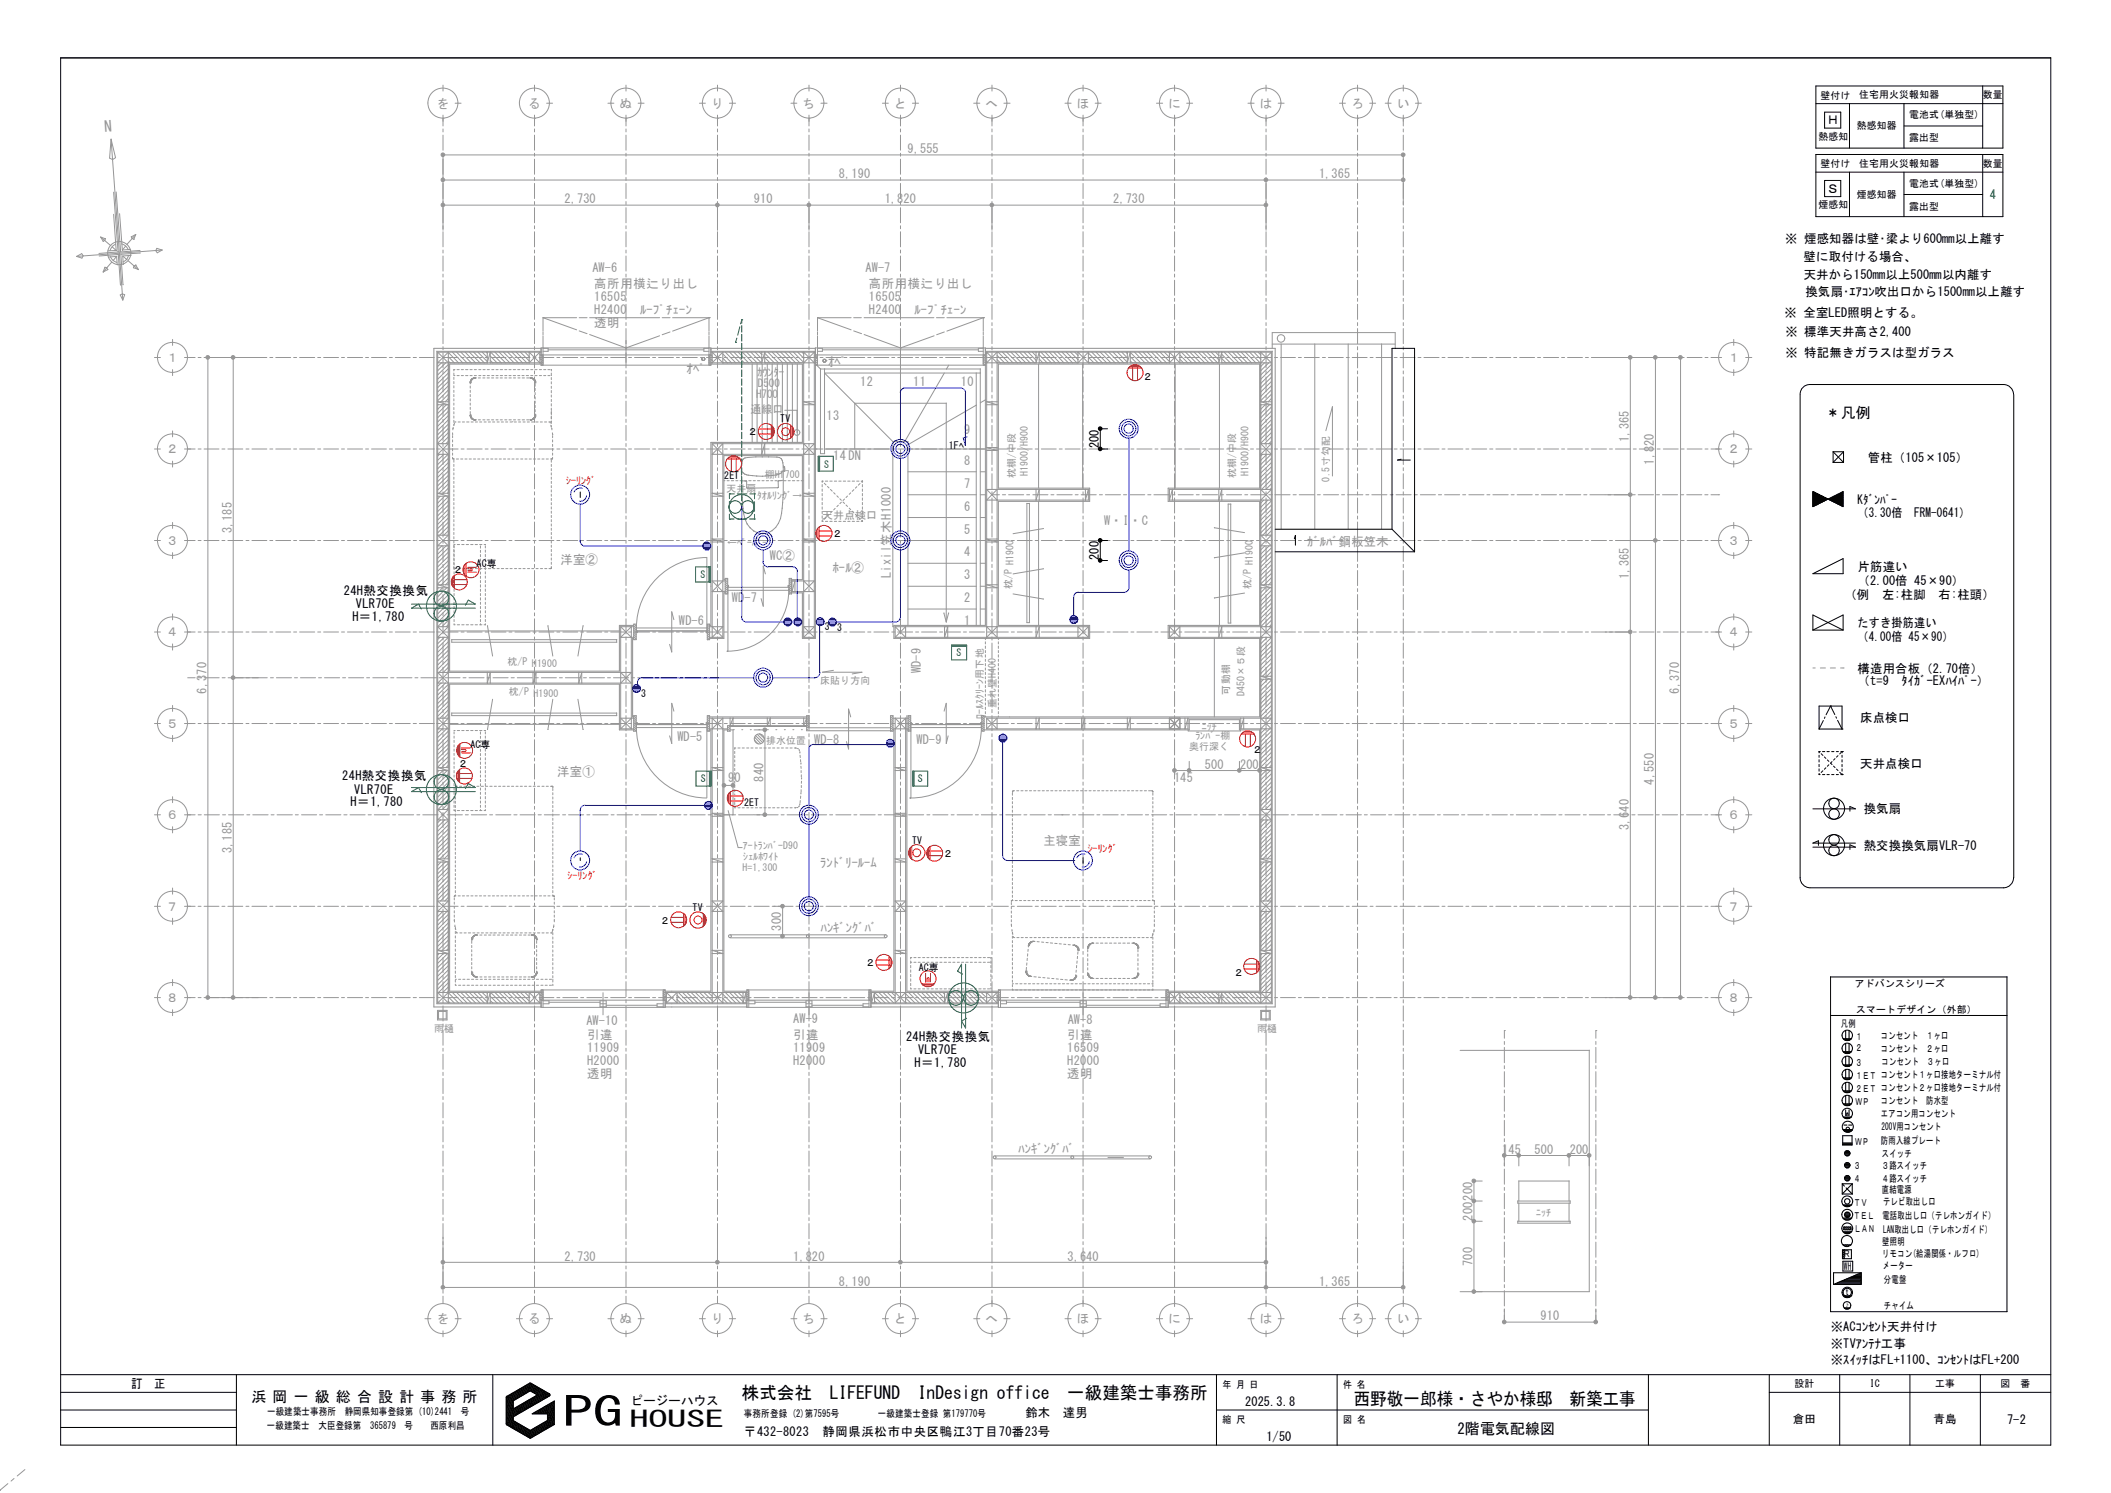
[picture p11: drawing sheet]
<svg xmlns="http://www.w3.org/2000/svg" width="420mm" height="297mm" viewBox="0 0 420 297" stroke-linecap="round" stroke-linejoin="round" font-family="sans-serif">
<defs><g id="words">
<text font-size="8" x="112" y="283.7">PG</text>
<text font-size="4.5" x="125.3" y="283.8">HOUSE</text>
<g font-size="3.5">
<text x="147.6" y="278.3">株式会社　LIFEFUND　InDesign office　一級建築士事務所</text>
<text x="269.3" y="279.5">西野敬一郎様・さやか様邸　新築工事</text>
</g>
<text font-size="3" fill="#969696" x="20.9" y="26.2" transform="rotate(-4 20.9 26.2)">N</text>
<g font-size="3">
<text x="363.2" y="83.1">＊凡例</text>
<text x="50" y="278.8">浜 岡 一 級 総 合 設 計 事 務 所</text>
<text x="289.9" y="285.4">2階電気配線図</text>
</g>
<g font-size="2.5" fill="#969696">
<text x="86.9" y="21.4">を</text>
<text x="105.1" y="21.4">る</text>
<text x="123.3" y="21.4">ぬ</text>
<text x="141.5" y="21.4">り</text>
<text x="159.7" y="21.4">ち</text>
<text x="177.9" y="21.4">と</text>
<text x="196.1" y="21.4">へ</text>
<text x="214.2" y="21.4">ほ</text>
<text x="232.5" y="21.4">に</text>
<text x="250.7" y="21.4">は</text>
<text x="268.9" y="21.4">ろ</text>
<text x="278" y="21.4">い</text>
<text x="166.9" y="35.5">8,190</text>
<text x="180.6" y="30.5">9,555</text>
<text x="262.4" y="35.5">1,365</text>
<text x="112.3" y="40.5">2,730</text>
<text x="149.9" y="40.5">910</text>
<text x="176" y="40.5">1,820</text>
<text x="221.5" y="40.5">2,730</text>
<text x="117.9" y="54.1">AW-6</text>
<text x="118.2" y="57.3">高所用横辷り出し</text>
<text x="118.2" y="59.9">16505</text>
<text x="172.2" y="54.1">AW-7</text>
<text x="172.8" y="59.9">16505</text>
<text x="172.8" y="57.3">高所用横辷り出し</text>
<text x="118.2" y="65.1">透明</text>
<text x="118.2" y="62.5">H2400　ﾙｰﾌﾟﾁｪｰﾝ</text>
<text x="172.8" y="62.5">H2400　ﾙｰﾌﾟﾁｪｰﾝ</text>
<text x="33.1" y="72.1">１</text>
<text x="136.7" y="74.3">ｵﾍﾟ</text>
<text x="164.8" y="72.9">ｵﾍﾟ</text>
<text x="171.2" y="76.9">12</text>
<text x="181.7" y="76.9">11</text>
<text x="191.2" y="76.9">10</text>
<text x="343.7" y="72.1">１</text>
<text x="164.5" y="83.6">13</text>
<text x="191.9" y="86.4">9</text>
<text x="324.1" y="87.9" transform="rotate(-90 324.1 87.9)">1,365</text>
<text x="329.1" y="88.7" transform="rotate(-90 329.1 88.7)">20</text>
<text x="33.1" y="90.2">２</text>
<text x="165.8" y="91.6">14 DN</text>
<text x="191.9" y="92.5">8</text>
<text x="329.1" y="92.5" transform="rotate(-90 329.1 92.5)">1,8</text>
<text x="343.7" y="90.2">２</text>
<text x="191.9" y="101.6">6</text>
<text x="191.9" y="97.1">7</text>
<text x="46.1" y="106.1" transform="rotate(-90 46.1 106.1)">3,185</text>
<text x="191.9" y="106.2">5</text>
<text x="219.7" y="104.5">W・I・C</text>
<text x="33.1" y="108.4">３</text>
<text x="111.5" y="112.2">洋室②</text>
<text x="153.2" y="111.5">WC②</text>
<text x="165.7" y="113.7">ﾎｰﾙ②</text>
<text x="191.9" y="110.7">4</text>
<text x="260.1" y="108.5">ｶﾞﾙﾊﾞ鋼板笠木</text>
<text x="343.7" y="108.4">３</text>
<text x="145.6" y="119.8">WD-7</text>
<text x="177.2" y="115.1" transform="rotate(-90 177.2 115.1)">Lixil笠木H1000</text>
<text x="191.9" y="119.8">2</text>
<text x="191.9" y="115.3">3</text>
<text x="324.1" y="115.2" transform="rotate(-90 324.1 115.2)">1,365</text>
<text x="135.1" y="124.4">WD-6</text>
<text x="191.9" y="124.4">1</text>
<text x="33.1" y="126.6">４</text>
<text x="343.7" y="126.6">４</text>
<text x="41.1" y="138" transform="rotate(-90 41.1 138)">6,3</text>
<text x="41.1" y="134.2" transform="rotate(-90 41.1 134.2)">70</text>
<text x="183.2" y="133.9" transform="rotate(-90 183.2 133.9)">WD-9</text>
<text x="334.1" y="138" transform="rotate(-90 334.1 138)">6,370</text>
<text x="33.1" y="144.8">５</text>
<text x="134.8" y="147.4">WD-5</text>
<text x="162" y="148">WD-8</text>
<text x="182.3" y="147.9">WD-9</text>
<text x="343.7" y="144.8">５</text>
<text x="110.9" y="154.3">洋室①</text>
<text x="144.9" y="155.5">90</text>
<text x="151.9" y="155.5" transform="rotate(-90 151.9 155.5)">840</text>
<text x="233.6" y="155.7">145</text>
<text x="239.7" y="153">500</text>
<text x="246.7" y="153">200</text>
<text x="329.1" y="156.1" transform="rotate(-90 329.1 156.1)">4,550</text>
<text x="33.1" y="163">６</text>
<text x="324.1" y="165.2" transform="rotate(-90 324.1 165.2)">3,640</text>
<text x="343.7" y="163">６</text>
<text x="46.1" y="169.8" transform="rotate(-90 46.1 169.8)">3,185</text>
<text x="163.2" y="172.6">ﾗﾝﾄﾞﾘｰﾙｰﾑ</text>
<text x="207.6" y="168.2">主寝室</text>
<text x="33.1" y="181.2">７</text>
<text x="155.4" y="185.2" transform="rotate(-90 155.4 185.2)">300</text>
<text x="163.3" y="185.4">ﾊﾝｷﾞﾝｸﾞﾊﾞ</text>
<text x="343.7" y="181.2">７</text>
<text x="33.1" y="199.4">８</text>
<text x="116.7" y="203.9">AW-10</text>
<text x="157.8" y="203.6">AW-9</text>
<text x="212.4" y="203.7">AW-8</text>
<text x="343.7" y="199.4">８</text>
<text x="116.8" y="206.6">引違</text>
<text x="116.8" y="209.3">11909</text>
<text x="157.8" y="209.3">11909</text>
<text x="157.8" y="206.6">引違</text>
<text x="212.3" y="209.3">16509</text>
<text x="212.3" y="206.6">引違</text>
<text x="116.8" y="214.4">透明</text>
<text x="116.8" y="211.8">H2000</text>
<text x="157.8" y="211.8">H2000</text>
<text x="212.3" y="211.8">H2000</text>
<text x="212.3" y="214.4">透明</text>
<text x="202.6" y="229.3">ﾊﾝｷﾞﾝｸﾞﾊﾞ</text>
<text x="298.9" y="229.5">145</text>
<text x="305.3" y="229.5">500</text>
<text x="312.3" y="229.5">200</text>
<text x="292.9" y="242.8" transform="rotate(-90 292.9 242.8)">200200</text>
<text x="112.3" y="250.8">2,730</text>
<text x="157.8" y="250.8">1,820</text>
<text x="212.4" y="250.8">3,640</text>
<text x="292.9" y="251.8" transform="rotate(-90 292.9 251.8)">700</text>
<text x="166.9" y="255.8">8,190</text>
<text x="262.4" y="255.8">1,365</text>
<text x="86.9" y="263.3">を</text>
<text x="105.1" y="263.3">る</text>
<text x="123.3" y="263.3">ぬ</text>
<text x="141.5" y="263.3">り</text>
<text x="159.7" y="263.3">ち</text>
<text x="177.9" y="263.3">と</text>
<text x="196.1" y="263.3">へ</text>
<text x="214.2" y="263.3">ほ</text>
<text x="232.5" y="263.3">に</text>
<text x="250.7" y="263.3">は</text>
<text x="268.9" y="263.3">ろ</text>
<text x="278" y="263.3">い</text>
<text x="306.5" y="262.7">910</text>
</g>
<g font-size="2.5">
<text x="363.4" y="24.8">Ｈ</text>
<text x="363.4" y="38.4">Ｓ</text>
<text x="355.2" y="48.4">※ 煙感知器は壁･梁より600mm以上離す</text>
<text x="358.8" y="51.9">壁に取付ける場合、</text>
<text x="358.9" y="55.5">天井から150mm以上500mm以内離す</text>
<text x="359.2" y="58.8">換気扇･ｴｱｺﾝ吹出口から1500mm以上離す</text>
<text x="355" y="63">※ 全室LED照明とする。</text>
<text x="355.2" y="71.1">※ 特記無きガラスは型ガラス</text>
<text x="355.2" y="66.9">※ 標準天井高さ2,400</text>
<text x="218.6" y="89.2" transform="rotate(-90 218.6 89.2)">200</text>
<text x="371.6" y="91.8">管柱（105×105）</text>
<text x="369.6" y="100.2">Kﾀﾞﾝﾊﾟｰ</text>
<text x="369.6" y="102.9">（3.30倍　FRM-0641）</text>
<text x="218.6" y="111.4" transform="rotate(-90 218.6 111.4)">200</text>
<text x="369.6" y="113.5">片筋違い</text>
<text x="68.4" y="118.4">24H熱交換換気</text>
<text x="366.9" y="119.1">（例　左:柱脚　右:柱頭）</text>
<text x="369.6" y="116.4">（2.00倍 45×90）</text>
<text x="70.1" y="123.5">H＝1,780</text>
<text x="70.8" y="121">VLR70E</text>
<text x="369.6" y="124.8">たすき掛筋違い</text>
<text x="369.6" y="127.4">（4.00倍 45×90）</text>
<text x="369.6" y="136.4">（t=9　ﾀｲｶﾞｰEXﾊｲﾊﾟｰ）</text>
<text x="369.6" y="133.9">構造用合板（2.70倍）</text>
<text x="370.1" y="143.6">床点検口</text>
<text x="68.1" y="155.2">24H熱交換換気</text>
<text x="370.1" y="152.7">天井点検口</text>
<text x="69.8" y="160.4">H＝1,780</text>
<text x="70.5" y="157.9">VLR70E</text>
<text x="370.8" y="161.8">換気扇</text>
<text x="370.8" y="169">熱交換換気扇VLR-70</text>
<text x="180.3" y="207.1">24H熱交換換気</text>
<text x="182.7" y="209.8">VLR70E</text>
<text x="181.9" y="212.3">H＝1,780</text>
<text x="364.2" y="268.2">※TVｱﾝﾃﾅ工事</text>
<text x="364.2" y="264.8">※ACｺﾝｾﾝﾄ天井付け</text>
<text x="364.2" y="271.4">※ｽｲｯﾁはFL+1100、ｺﾝｾﾝﾄはFL+200</text>
<text x="26.1" y="276.1">訂　正</text>
<text x="125.5" y="279.6">ピージーハウス</text>
<text x="204" y="281.8">鈴木　達男</text>
<text x="247.7" y="279.6">2025.3.8</text>
<text x="148" y="285.7">〒432-8023　静岡県浜松市中央区鴨江3丁目70番23号</text>
<text x="252" y="286.6">1/50</text>
<text x="399.3" y="283.2">7-2</text>
</g>
<text font-size="2.5" fill="#008040" x="395.9" y="39.6">4</text>
<g font-size="2.3">
<text x="356.7" y="283">倉田</text>
<text x="384.7" y="283">青島</text>
</g>
<g font-size="2.2" fill="#969696">
<text x="150.6" y="74.8">ｶｳﾝﾀｰ</text>
<text x="150.8" y="77">D500</text>
<text x="149.3" y="82.3">通線口</text>
<text x="150.4" y="79.2">H700</text>
<text x="163.5" y="103.3">天井点検口</text>
</g>
<g font-size="2">
<text x="362.2" y="19.6">壁付け</text>
<text x="369.9" y="19.6">住宅用火災報知器</text>
<text x="379.9" y="23.5">電池式(単独型)</text>
<text x="394.5" y="19.6">数量</text>
<text x="361.8" y="27.9">熱感知</text>
<text x="369.4" y="25.7">熱感知器</text>
<text x="379.9" y="28.1">露出型</text>
<text x="362.2" y="33.2">壁付け</text>
<text x="369.9" y="33.2">住宅用火災報知器</text>
<text x="394.5" y="33.2">数量</text>
<text x="361.8" y="41.4">煙感知</text>
<text x="369.4" y="39.4">煙感知器</text>
<text x="379.9" y="41.7">露出型</text>
<text x="379.9" y="37.2">電池式(単独型)</text>
<text x="227.4" y="75.7">２</text>
<text x="148.8" y="86.6">２</text>
<text x="155.2" y="84">TV</text>
<text x="188.8" y="89.2">1Fﾍ</text>
<text x="144.1" y="95.4">2ET</text>
<text x="165.6" y="106.9">２</text>
<text x="90.1" y="113.9">２</text>
<text x="94.8" y="112.8">AC専</text>
<text x="164.1" y="125.4">3</text>
<text x="166.5" y="125.4">3</text>
<text x="127.6" y="138.7">3</text>
<text x="93.6" y="148.8">AC専</text>
<text x="249.2" y="149.8">２</text>
<text x="91.1" y="152.5">２</text>
<text x="148.1" y="160.4">2ET</text>
<text x="181.5" y="167.9">TV</text>
<text x="187.7" y="170.5">２</text>
<text x="131.4" y="183.7">２</text>
<text x="137.8" y="181.2">TV</text>
<text x="172.2" y="192.2">２</text>
<text x="182.8" y="193.2">AC専</text>
<text x="245.5" y="194.2">２</text>
<text x="369" y="196.3">アドバンスシリーズ</text>
<text x="369.3" y="201.5">スマートデザイン（外部）</text>
<text x="366.2" y="204.4">凡例</text>
<text x="369.1" y="206.8">１</text>
<text x="369.2" y="209.2">２</text>
<text x="374.2" y="209.3">コンセント　２ヶ口</text>
<text x="374.2" y="206.7">コンセント　１ヶ口</text>
<text x="369.1" y="212">３</text>
<text x="369.1" y="214.6">１ＥＴ コンセント１ヶ口接地ターミナル付</text>
<text x="374.4" y="212">コンセント　３ヶ口</text>
<text x="369.1" y="217.2">２ＥＴ コンセント２ヶ口接地ターミナル付</text>
<text x="369.1" y="219.8">ＷＰ</text>
<text x="374.2" y="219.7">コンセント　防水型</text>
<text x="369.1" y="227.8">ＷＰ</text>
<text x="374.2" y="227.5">防雨入線プレート</text>
<text x="374.2" y="222.2">エアコン用コンセント</text>
<text x="374.3" y="224.9">200V用コンセント</text>
<text x="368.8" y="232.5">３</text>
<text x="374.4" y="232.5">３路スイッチ</text>
<text x="374.4" y="230.1">スイッチ</text>
<text x="368.8" y="239.9">ＴＶ</text>
<text x="368.8" y="235.1">４</text>
<text x="374.4" y="237.4">直結電源</text>
<text x="374.4" y="235.1">４路スイッチ</text>
<text x="374.7" y="239.7">テレビ取出し口</text>
<text x="368.8" y="242.5">ＴＥＬ</text>
<text x="368.9" y="245.1">ＬＡＮ</text>
<text x="374.5" y="242.5">電話取出し口（テレホンガイド）</text>
<text x="374.6" y="245.3">LAN取出し口（テレホンガイド）</text>
<text x="366.7" y="250.1">Ｒ</text>
<text x="374.5" y="250.1">リモコン(給湯関係・ルフロ)</text>
<text x="374.5" y="247.6">壁照明</text>
<text x="366.8" y="257.7">ｔ</text>
<text x="366.9" y="252.6">WH</text>
<text x="374.6" y="252.5">メーター</text>
<text x="374.8" y="255.2">分電盤</text>
<text x="374.8" y="260.3">チャイム</text>
<text x="357" y="275.9">設計</text>
<text x="372" y="275.9">IC</text>
<text x="385" y="275.9">工事</text>
<text x="398" y="275.9">図　番</text>
<text x="53.1" y="281.5">一級建築士事務所　静岡県知事登録第 (10)2441　号</text>
<text x="148" y="281.8">事務所登録 (2)第7595号</text>
<text x="174.7" y="281.8">一級建築士登録 第179770号</text>
<text x="243.2" y="276.1">年 月 日</text>
<text x="267.2" y="276.1">件 名</text>
<text x="53.1" y="284.3">一級建築士　大臣登録第　365879　号　　西原利昌</text>
<text x="243.2" y="283.1">縮 尺</text>
<text x="267.2" y="283">図 名</text>
</g>
<g font-size="2" fill="#969696">
<text x="204.5" y="88.7" transform="rotate(-90 204.5 88.7)">H900</text>
<text x="264.5" y="88.8" transform="rotate(-90 264.5 88.8)">配</text>
<text x="152.1" y="95.2">棚H1700</text>
<text x="202" y="95" transform="rotate(-90 202 95)">枕棚/中段</text>
<text x="204.5" y="94.7" transform="rotate(-90 204.5 94.7)">H1900/</text>
<text x="245.8" y="95" transform="rotate(-90 245.8 95)">枕棚/中段</text>
<text x="248.4" y="94.7" transform="rotate(-90 248.4 94.7)">H1900/H900</text>
<text x="264.5" y="95.8" transform="rotate(-90 264.5 95.8)">0.5寸勾</text>
<text x="144.5" y="97.9">天井扇</text>
<text x="150.7" y="99.4">ﾀｵﾙﾘﾝｸﾞ→</text>
<text x="144.7" y="108.6">←ﾍﾟｰﾊﾟｰ</text>
<text x="201.3" y="117.3" transform="rotate(-90 201.3 117.3)">枕/P H1900</text>
<text x="248.9" y="117.3" transform="rotate(-90 248.9 117.3)">枕/P H1900</text>
<text x="101" y="132.4">枕/P H1900</text>
<text x="163.2" y="136.1">床貼り方向</text>
<text x="101.3" y="138.3">枕/P H1900</text>
<text x="195.6" y="143" transform="rotate(-90 195.6 143)">ﾛｰﾙｽｸﾘｰﾝ用下地</text>
<text x="198.1" y="140.9" transform="rotate(-90 198.1 140.9)">垂れ壁H400</text>
<text x="244.6" y="138.2" transform="rotate(-90 244.6 138.2)">可動棚</text>
<text x="247.6" y="138.4" transform="rotate(-90 247.6 138.4)">D450×５段</text>
<text x="152.4" y="147.9">排水位置</text>
<text x="236.6" y="149.2">奥行深く</text>
<text x="237.8" y="147.1">ﾗﾝﾊﾞｰ棚</text>
<text x="239.1" y="145.2">ﾆｯﾁ</text>
<text x="147.7" y="173.2">H=1,300</text>
<text x="147.8" y="169">ｱｰﾄﾗﾝﾊﾞｰD90</text>
<text x="147.9" y="171.1">ｼｪﾙﾎﾜｲﾄ</text>
<text x="86.4" y="205.3">雨樋</text>
<text x="250.1" y="205.3">雨樋</text>
<text x="305.6" y="241.9">ﾆｯﾁ</text>
</g>
<g font-size="2" fill="#008040">
<text x="164" y="93">S</text>
<text x="139.4" y="115">S</text>
<text x="190.3" y="130.6">S</text>
<text x="139.4" y="155.6">S</text>
<text x="182.6" y="155.6">S</text>
</g>
<g font-size="2" fill="#f00">
<text x="112.6" y="96.2">ｼｰﾘﾝｸﾞ</text>
<text x="216.4" y="169.5">ｼｰﾘﾝｸﾞ</text>
<text x="112.9" y="174.9">ｼｰﾘﾝｸﾞ</text>
</g>
<text font-size="1" x="367.2" y="260">♪</text>
</g></defs>
<g fill="none" stroke="#969696" stroke-width=".2">
<path d="M88.1 16.9v1.2M106.3 16.9v1.2M124.5 16.9v1.2M142.7 16.9v1.2M161 16.9v1.2M179.2 16.9v1.2M197.4 16.9v1.2M215.5 16.9v1.2M233.7 16.9v1.2M251.9 16.9v1.2M270.1 16.9v1.2M279.2 16.9v1.2"/>
<path d="M22.1 27.7l2.3 32M22.1 27.7l.9 3.7-.6 .4-.6-.3zM22.6 38.2l.9 11.9M23.1 38.2l.9 11.9M88.1 23.5h.1M88.1 22.9v2.2M88.1 25.7v.5M88.1 26.9v3M88.1 30.5v15.3M88.1 30.8h191.1M88.1 35.8h191.1M90.6 20.5h1.1"/>
<path d="M106.3 23.5h.1M106.3 22.9v2.2M106.3 25.7v.5M106.3 26.9v3M106.3 30.5v.6M106.3 31.7v3M106.3 35.3v.6M106.3 36.5v3M108.8 20.5h1.1M120.9 20.5h1.2M124.5 23.5h.1M124.5 22.9v2.2"/>
<path d="M124.5 25.7v.5M124.5 26.9v3M124.5 30.5v.6M124.5 31.7v3M124.5 35.3v.6M124.5 36.5v3M127 20.5h1.1M139.1 20.5h1.2M142.7 23.5h.1M142.7 22.9v2.2M142.7 25.7v.5M142.7 26.9v3"/>
<path d="M142.7 30.5v.6M142.7 31.7v3M142.7 35.3v.6M142.7 36.5v3M145.1 20.5h1.2M157.4 20.5h1.1M161 23.5h.1M161 22.9v2.2M161 25.7v.5M161 26.9v3M161 30.5v.6M161 31.7v3"/>
<path d="M161 35.3v.6M161 36.5v3M163.3 20.5h1.2M175.6 20.5h1.1M179.2 23.5h.1M179.2 22.9v2.2M179.2 25.7v.5M179.2 26.9v3M179.2 30.5v.6M179.2 31.7v3M179.2 35.3v.6M179.2 36.5v3"/>
<path d="M181.5 20.5h1.3M193.7 20.5h1.2M197.4 23.5h.1M197.4 22.9v2.2M197.4 25.7v.5M197.4 26.9v3M197.4 30.5v.6M197.4 31.7v3M197.4 35.3v.6M197.4 36.5v3M199.7 20.5h1.3M211.9 20.5h1.2"/>
<path d="M215.5 23.5h.1M215.5 22.9v2.2M215.5 25.7v.5M215.5 26.9v3M215.5 30.5v.6M215.5 31.7v3M215.5 35.3v.6M215.5 36.5v3M217.9 20.5h1.2M230.1 20.5h1.2M233.7 23.5h.1M233.7 22.9v2.2"/>
<path d="M233.7 25.7v.5M233.7 26.9v3M233.7 30.5v.6M233.7 31.7v3M233.7 35.3v.6M233.7 36.5v3M236.1 20.5h1.2M248.3 20.5h1.2M251.9 23.5h.1M251.9 22.9v2.2M251.9 25.7v.5M251.9 26.9v3"/>
<path d="M251.9 30.5v.6M251.9 31.7v3M251.9 35.3v10.5M254.3 20.5h1.2M266.5 20.5h1.2M270.1 23.5h.1M270.1 22.9v2.2M270.1 25.7v.5M270.1 26.9v3M270.1 30.5v.6M270.1 31.7v3M270.1 35.3v.6"/>
<path d="M270.1 36.5v3M272.5 20.5h1.2M275.6 20.5h1.2M279.2 23.5h.1M279.2 22.9v2.2M279.2 25.7v.5M279.2 26.9v3M279.2 30.5v10.3M281.6 20.5h1.2M15.2 51l1.1-.5 .3 .4-.3 .5zM20 47.2l1 .3M20 47.2l.5 .8"/>
<path d="M20 47.2l2 1.7M20.5 48h.1M20.5 54.1h.1M20.8 47.8l-.3 .2M20.8 47.8h.1M20.9 53.2l-.4 .9M20.9 53.2h.1M20.9 53.2l.4 .1M21 47.5l-.2 .3M21 47.5h.1M21.3 53.3h.1M21.3 53.3l.1 .3"/>
<path d="M21.4 53.6h.1M21.4 53.6l-.9 .5M22 51.1l.6 .8 .6 .3M22 48.9h.1M22.2 52.2l-1.7 1.9M22.3 49.1l.8 .7M22.6 42.6l.5 7.2M23 48.6l-.6 .4-.5 .9M23.1 49.8h.1M23.1 49.8l-1.6 .1M23.2 51l-1.7 .1M23.2 51h.1"/>
<path d="M23.2 51l.2 1.7M23.2 51l-.6 .8M23.5 50.1l-3.8 .3M23.5 50.1h.1M23.5 50.6l.5 6.1M23.5 50.6l-3.8 .3M23.5 50.6h.1M23.8 42.5l.5 7.2M23.9 58.7l.4-.2 .5 .1-.4 1.1zM24 50.1h.1M24.2 48.5l.6 .3 .7 .8M24.3 49.7h.1"/>
<path d="M24.4 50.9l.9 .7M24.4 50.9l.2 1.7M25 48.9l-.7 .8M25.5 51.9l2 1.7M25.6 50.8l-.5 .9-.6 .4M26 49.6l-1.7 .1M26.1 50.8l-1.7 .1M26.1 47.1l.2 .4M26.1 47.1h.1M26.3 47.5l.3 .1M26.3 47.5h.1M26.5 53.3l1 .3"/>
<path d="M26.5 53.3h.1M26.6 47.6h.1M26.7 52.9l-.2 .4M26.7 52.9h.1M27 52.7l.5 .9M27 52.7h.1M27 52.7l-.3 .2M27 46.7l-1.7 1.9M27 46.7l-.4 .9M27 46.7l-.9 .4M27.5 53.6h.1M27.9 49.8l-3.9 .3"/>
<path d="M27.9 50.3l-3.9 .3 .5 6M31.2 49.4l1.1 .3-1 .6-.3-.4zM32.3 49.7l-17.1 1.3M88.1 46.1v3M88.1 49.7v.6M88.1 50.9v3M88.1 54.5v.6M88.1 55.8v3M88.1 59.4v.5M88.1 40.8h163.8M106.3 40.1v.6M106.3 41.3v3"/>
<path d="M106.3 44.9v.6M106.3 46.1v3M106.3 49.7v.6M106.3 50.9v3M106.3 54.5v.6M106.3 55.8v3M106.3 59.4v.5M124.5 40.1v.6M124.5 41.3v3M124.5 44.9v.6M124.5 46.1v3M124.5 49.7v.6"/>
<path d="M124.5 50.9v3M124.5 54.5v.6M124.5 55.8v3M124.5 59.4v.5M142.7 40.1v.6M142.7 40.8v5M142.7 46.1v3M142.7 49.7v.6M142.7 50.9v3M142.7 54.5v.6M142.7 55.8v3M142.7 59.4v.5"/>
<path d="M161 40.1v.6M161 40.8v5M161 46.1v3M161 49.7v.6M161 50.9v3M161 54.5v.6M161 55.8v3M161 59.4v.5M179.2 40.1v.6M179.2 41.3v3M179.2 44.9v.6M179.2 46.1v3"/>
<path d="M179.2 49.7v.6M179.2 50.9v3M179.2 54.5v.6M179.2 55.8v3M179.2 59.4v.5M197.4 40.1v.6M197.4 40.8v5M197.4 46.1v3M197.4 49.7v.6M197.4 50.9v3M197.4 54.5v.6M197.4 55.8v3"/>
<path d="M197.4 59.4v.5M215.5 40.1v.6M215.5 41.3v3M215.5 44.9v.6M215.5 46.1v3M215.5 49.7v.6M215.5 50.9v3M215.5 54.5v.6M215.5 55.8v3M215.5 59.4v.5M233.7 40.1v.6M233.7 41.3v3"/>
<path d="M233.7 44.9v.6M233.7 46.1v3M233.7 49.7v.6M233.7 50.9v3M233.7 54.5v.6M233.7 55.8v3M233.7 59.4v.5M251.9 46.1v3M251.9 49.7v.6M251.9 50.9v3M251.9 54.5v.6M251.9 55.8v3"/>
<path d="M251.9 59.4v.5M270.1 40.1v.6M270.1 41.3v3M270.1 44.9v.6M270.1 46.1v3M270.1 49.7v.6M270.1 50.9v3M270.1 54.5v.6M270.1 55.8v3M270.1 59.4v.5M279.2 41.3v3M279.2 44.9v.6"/>
<path d="M279.2 46.1v3M279.2 49.7v.6M279.2 50.9v3M279.2 54.5v.6M279.2 55.8v3M279.2 59.4v.5M30.7 71.1h1.2M34.3 67.5v1.2M34.3 73.5v1.2M36.7 71.1h2.1M39.4 71.1h.6M40.6 71.1h12.5"/>
<path d="M41.4 71.1v127.4M46.4 71.1v127.4M53.7 71.1h.6M54.9 71.1h2.9M58.4 71.1h.6M59.6 71.1h3M63.2 71.1h.6M64.4 71.1h3M67.9 71.1h.6M69.1 71.1h3M72.7 71.1h.6M73.9 71.1h3"/>
<path d="M77.5 71.1h.6M78.7 71.1h2.9M82.2 71.1h.6M83.4 71.1h3M86.9 69.8v129.9h20.8M86.9 69.9h20.8M87 71.1h.6M87.1 70.1l2.1 2.1h16.1M87.1 72.1v16.2l2.1 2.1-2.1 2M87.9 72.2l-.8 .7M88.1 60.5v3M88.1 64.2v.6"/>
<path d="M88.1 65.4v3M88.1 69v.6M88.1 70.2v3M88.1 73.8v.6M88.1 75v3M88.1 78.6v.6M88.1 79.8v3M88.2 71.1h2.9M88.7 72.2l-1.6 1.5M89.2 72.1v16.2l-2.1 2.1M89.2 70.1h16.1M89.2 70.1l2 2.1"/>
<path d="M89.2 71l1.2 1.2M89.2 71.8l.3 .4M89.2 78.4l-1.5 1.5M89.2 79.3l-.6 .6M89.2 70.1l-2.1 2.1M89.2 79.9h-2.1l2.1 .6M89.2 72.5l-2.1 2.1M89.2 73.4l-2.1 2M89.2 74.2l-2.1 2.1M89.2 75.1l-2.1 2M89.2 75.9l-2.1 2.1M89.2 76.8l-2.1 2.1"/>
<path d="M89.2 77.6l-2.1 2.1M90 70.1l2.1 2.1M90.3 74.7h.2M90.3 74.2v.4M90.3 75.1v.4M90.3 75.9v.4M90.3 76.8v.4M90.3 77.6v.5M90.3 78.5v.4M90.3 79.3v.5M90.5 73.5h-.2v.3M90.8 70.1l2.1 2.1"/>
<path d="M90.9 74.7h.5M90.9 73.5h.5M91.7 70.1l2.1 2.1M91.7 71.1h.6M91.8 74.7h.4M91.8 73.5h.4M92.5 70.1l2.1 2.1M92.6 74.7h.5M92.6 73.5h.5M92.9 71.1h3M93.4 70.1l2.1 2.1M93.5 74.7h.4"/>
<path d="M93.5 73.5h.4M93.6 76h.1M93.6 76.1h.1M93.6 76.2h.1M93.6 76.8v.4M93.6 77.6v.5M93.6 78.5v.4M93.6 79.3v.5M93.6 75.9h.1M93.6 75.8h.1M93.6 75.8v.1M93.6 75.7h.1"/>
<path d="M93.6 75.9v.5M93.7 75.6h.1M93.7 75.8h-.1M93.8 75.5h.1M93.8 75.6h-.1M93.8 75.5v.1M93.8 75.6l-.2 .2M93.9 75.4h.1M93.9 75.5h-.1M93.9 75.4l-.1 .1M94 75.3h.1M94 75.3v.1"/>
<path d="M94.1 75.3h.1M94.2 75.2h.1M94.2 75.2l-.1 .1M94.2 75.3h-.1M94.2 70.1l2.2 2.1M94.3 75.2h.1M94.4 75.2h.1M94.4 74.7h.4M94.4 73.5h.4M94.5 75.2h.1M94.7 75.2h-.5M95.1 70.1l1.9 1.8"/>
<path d="M95.2 75.2h.4M95.2 74.7h.5M95.2 73.5h.5M95.9 70.1l1.1 1M96.1 75.2h.4M96.1 74.7h.4M96.1 73.5h.4M96.5 71.1h.6M96.8 70.1l.2 .1M96.9 75.2h.5M96.9 70v2.2l.6-2.1M96.9 74.7h.5"/>
<path d="M96.9 73.5h.5M97.5 70.8l1.4 1.4M97.5 71.7l.5 .5M97.5 70v2.2M97.6 70.1l2.1 2.1M97.7 71.1h3M97.8 75.2h.4M97.8 74.7h.5M97.8 73.5h.5M98.5 70.1l2.1 2.1M98.7 74.7h.4M98.7 73.5h.4"/>
<path d="M98.7 75.2h.4M99.3 70.1l2.1 2.1M99.5 74.7h.5M99.5 73.5h.5M99.5 75.2h.4M100.2 70.1l2.1 2.1M100.4 74.7h.4M100.4 73.5h.4M100.4 75.2h.4M101 70.1l2.1 2.1M101.3 71.1h.6M101.3 74.7h.4"/>
<path d="M101.3 73.5h.4M101.3 75.2h.4M101.9 70.1l2.1 2.1M102.1 74.7h.5M102.1 73.5h.5M102.2 75.2h.4M102.4 71.1h3.1M102.7 70.1l2.1 2.1M103 74.7h.4M103 73.5h.4M103 75.2h.5M103.5 70.1l1.8 1.7"/>
<path d="M103.8 74.7h.5M103.8 73.5h.5M103.9 75.2h.5M104.4 70.1l.9 .9M104.7 74.7h.5M104.7 73.5h.5M104.8 75.2h.4M105.3 70.1l2.1 2.1h.3M105.3 70.1h.1M105.5 75.2h.4M105.5 75.2h.1M105.6 75.2h.1"/>
<path d="M105.6 74.7h.4M105.6 73.5h.4M105.7 75.2h.1M105.8 75.2l.2 .1M105.9 75.3h.1M106 75.3h.1M106 75.3l.1 .1M106 71.1h.6M106 75.4h.1M106.1 75.4h.1M106.1 75.4l.2 .2M106.2 75.5h.1"/>
<path d="M106.3 75.6h.1M106.3 75.6l.1 .2M106.3 75.7h.1M106.3 60.5v3M106.3 64.2v.6M106.3 65.4v3M106.3 69v.6M106.3 70.2v3M106.3 73.8v.6M106.3 75v3M106.3 78.6v.6M106.3 79.8v3"/>
<path d="M106.4 75.8h.1M106.4 75.9h.1M106.4 75.8v.1M106.4 76h.1M106.4 74.7h.4M106.4 73.5h.4M106.4 75.9l.1 .3M106.5 76.2h.1M106.5 76.4v.4M106.5 77.3v.4M106.5 78.1v.4M106.5 79v.4"/>
<path d="M106.5 79.8v.4M106.5 76.1h.1M107.2 71.1h3M107.3 74.7h.4M107.3 73.5h.4M107.4 70.5l.3 .2M107.4 71.3l.3 .3M107.7 72.6h.1M107.7 70.6h33.7l.3 .3M107.7 69.2h33.7v3.4h-33.7zM107.7 71l.3 .4M107.7 71.4l.3 .4"/>
<path d="M107.7 71.8l.3 .4M107.7 70.1h-.3l-2.1 2.1M107.7 70.6l.3 .4M108 63.2h.1M108 69.3h1.1v.6h-1.1M108 63.2v2.7M108 66v.6M108 66.8v5.8l-.3-.4M108 63.2h6.7M108 63.2l6.7 2.4M108.2 74.7h.4M108.2 73.5h.4"/>
<path d="M109 74.7h.4M109 73.5h.4M109.1 69.6h30.9M109.7 74.7h.1M109.7 74.2v.4M109.7 75.1v.4M109.7 75.9v.5M109.7 76.8v.5M109.7 77.7v.4M109.7 78.6v.4M109.7 79.5v.4M109.7 73.5v.3"/>
<path d="M110.8 71.1h.6M112 71.1h2.9M115.2 63.2h1.6M115.2 65.8l1.6 .6M115.5 71.1h.6M116.8 71.1h2.9M117.3 63.2h13.9M117.3 66.5l7.2 2.7M120.3 71.1h.6M121.5 71.1h3M124.5 69.2h.1M124.5 60.5v3"/>
<path d="M124.5 64.2v.6M124.5 65.4v7.8M124.5 73.8v.6M124.5 75v3M124.5 78.6v.6M124.5 79.8v3M125.1 71.1h.5M126.2 71.1h3M129.8 71.1h.6M131 71.1h3M131.2 66.8l-6.7 2.4M131.7 63.2h1.6"/>
<path d="M133.3 66l-1.6 .6M133.8 63.2h7.3M134.6 71.1h.6M135.8 71.1h2.9M139.4 71.1l.7 .1v.4M139.8 71.2l-.2 .1v.2l.4 .2M140 71.7h.1M140.1 71.6v.1M140.2 71.4h.1M140.5 71.1h3M141.1 63.2h.1M141.1 69.3h-1.1v.6h1.1"/>
<path d="M141.1 63.2v2.7M141.1 66v.6M141.1 66.8v5.8M141.1 70.8l.3 .4M141.1 71.2l.3 .5M141.1 71.7l.3 .4M141.1 72.1l.3 .4M141.1 72.5l.1 .1M141.1 63.2l-7.3 2.7M141.2 70.6l.2 .2M141.4 72.2h.3M141.4 70.1h.3"/>
<path d="M141.4 71.5l.3 .2M141.4 69.9h20.9M141.7 70.1l2.1 2.1h16.1M142.7 60.5v3M142.7 64.2v.6M142.7 65.4v3M142.7 69v.6M142.7 70.2v3M142.7 73.8v.6M142.7 75v3M142.7 78.6v.6M142.7 79.8v3"/>
<path d="M143.8 70.4l1.7 1.8M143.8 71.2l.9 1M143.8 72.1v.1M144.1 71.1h.6M144.3 70.1l2.1 2.1M145.2 70.1l2 2.1M145.3 71.1h3M146 70.1l2.1 2.1M146.9 70.1l2 2.1M147.7 70.1l2.1 2.1M148.5 70.1l2.1 2.1M148.8 71.1h.6"/>
<path d="M149.4 70.1l2.1 2.1M149.6 72.4v15.6M150 71.1h3M150.2 70.1l1.4 1.3M150.6 72.4v15.6M151.1 70.1l.5 .4M151.6 70v2.2l.5-2.1M151.6 72.4v15.6M152.1 70.3l2 1.9M152.1 71.1l1.1 1.1M152.1 72l.2 .2M152.1 70v2.2"/>
<path d="M152.7 72.4v15.6M152.8 70.1l2.1 2.1M153.6 72.4v15.6M153.6 71.1h.6M153.6 70.1l2.1 2.1M154.5 70.1l2.1 2.1M154.6 72.4v15.6M154.8 71.1h3M155.3 70.1l2.1 2.1M155.7 72.4v15.6M156.2 70.1l2.1 2.1M156.6 72.4v15.6"/>
<path d="M157 70.1l2.1 2.1M157.6 72.4v15.6M157.9 70.1l2 2M158.4 71.1h.6M158.6 72.4v15.6M158.7 70.1l1.2 1.1M159.6 71.1h3M159.6 70.1l.3 .3M159.9 70.1l2.1 2.1h.3M159.9 72.1v16.2l2.1 2.1M159.9 70.1h-16.1l-2.1 2.1M161 60.5v3"/>
<path d="M161 64.2v.6M161 65.4v3M161 69v.6M161 70.2v3M161 73.8v.6M161 75v3M161 78.6v.6M161 79.8v3M162 70.8l.2 .2M162 71.6l.2 .3M162 72.1v16.2l-2.1 2.1M162.1 79.9h-2.2l2.1 .6"/>
<path d="M162.1 70.1l.1 .1M162.2 70.6h33.8M162.2 70.2h.1M162.2 71h.1M162.2 71.9h.1M162.2 70.7l.4 .4M162.2 71.1l.4 .4M162.2 71.5l.4 .4M162.2 71.9l.4 .4M162.2 72.3l.4 .3M162.3 70.1h-.3l-2.1 2.1M162.5 72.6l.7 .8h31.9"/>
<path d="M162.6 70.6v.1M162.6 63.2h.1M162.6 69.3h1v.6h-1M162.6 63.2h6.7M162.6 63.2v2.7M162.6 66v.6M162.6 66.8v5.8M162.6 63.2l6.7 2.4M163.2 71.1h.5M163.2 73.4v16.9h.9M163.6 69.6h31M163.8 71.5h.1"/>
<path d="M163.9 71.5l-.2 .1 .1 .4h.4M163.9 71.5h.4v.3M164 73.4v16.9M164.2 72h.1M164.3 71.8v.1M164.3 71.8h.1M164.3 71.1h3M167.9 71.1h.6M169.1 71.1h2.9M169.8 63.2h1.6M169.8 65.8l1.6 .6M171.9 63.2h13.9"/>
<path d="M171.9 66.5l7.3 2.7M172.6 71.1h.7M173.9 71.1h2.9M177.4 71.1h.6M178.6 71.1h3M179.2 69.2h.1M179.2 60.5v3M179.2 64.2v.6M179.2 65.4v22.6M182.2 71.1h.6M183.3 71.1h3.1M185.8 66.8l-6.6 2.4"/>
<path d="M186.3 63.2h1.6M186.9 71.1h.6M187.9 66l-1.5 .6M187.9 74.2l-7.9 13.6M188.1 71.1h3M188.4 63.2h7.2M188.8 72.6l-.5 .8M191.7 71.1h.6M192.9 71.1h3M194.2 74.2v50.2M195 73.4v51M195.1 74.2h-31.1l13.6 13.6"/>
<path d="M195.6 63.2h.1M195.6 72.3l.4 .3h-33.8v-3.4h33.8l.1 29.2h-1.1M195.6 69.3h-1v.6h1M195.6 63.2v2.7M195.6 66v.6M195.6 66.8v5.8M195.6 71l.4 .4M195.6 71.4l.4 .4M195.6 71.8l.4 .4M195.6 63.2l-7.2 2.7M195.7 70.6l.6 .6M196 72.2h.3"/>
<path d="M196 71.8l.3 .2M196 79.5l-1 .6M196 79.5h.1M196 69.9h57.2M196.3 70.1l2.1 2.1h16.1M196.3 72.1v25.3l2.1 2.1h18.2M196.3 70.1h-.3l.3 .2M196.5 71.1h.6M197.4 60.5v3M197.4 64.2v.6M197.4 65.4v3M197.4 69v.6"/>
<path d="M197.4 70.2v3M197.4 73.8v.6M197.4 75v3M197.4 78.6v.6M197.4 79.8v3M197.7 71.1h2.9M198.4 70.7l1.5 1.5M198.4 71.5l.6 .7M198.4 72.1v25.3M198.4 79.9h-2.1l2.1 .6M198.6 70.1l2.1 2.1M199.4 70.1l2.1 2.1"/>
<path d="M200.3 70.1l2.1 2.1M201.1 70.1l2.1 2.1M201.2 71.1h.6M202 70.1l2.1 2.1M202.4 71.1h3M202.9 70.1l2 2.1M203.7 70.1l2.1 2.1M204.6 70.1l1.6 1.6M205.4 70.1l.8 .7M206 71.1h.6M206.1 70v2.2l.7-2.1M206.6 72.4v24.7"/>
<path d="M206.8 70.6l1.5 1.6M206.8 71.4l.7 .8M206.8 70v2.2M207.1 70.1l2.1 2.1M207.2 71.1h2.9M207.9 70.1l2.1 2.1M208.8 70.1l2 2.1M209.6 70.1l2.1 2.1M210.4 70.1l2.2 2.1M210.7 71.1h.6M211.3 70.1l2.1 2.1M211.9 71.1h3"/>
<path d="M212.1 70.1l2.1 2.1M213 70.1l1.5 1.4M213.8 70.1l.7 .6M214.5 70.1l2 2.1h16.2M214.5 70.1h-16.1l-2.1 2.1M215.4 72.4v24.7M215.5 60.5v3M215.5 64.2v.6M215.5 65.4v3M215.5 69v.6M215.5 70.2v3M215.5 73.8v.6"/>
<path d="M215.5 75v3M215.5 78.6v.6M215.5 79.8v3M215.5 71.1h.6M216.5 70.2l2 2M216.5 71.1l1.1 1.1M216.5 71.9l.3 .3M216.7 71.1h3M217.2 70.1l2.1 2.1M218.1 70.1l2.1 2.1M218.9 70.1l2.1 2.1M219.8 70.1l2.1 2.1"/>
<path d="M220.3 71.1h.6M220.6 70.1l2.1 2.1M221.4 71.1h3M221.4 70.1l2.2 2.1M222.3 70.1l2 2M223.2 70.1l1.1 1.1M224 70.1l.3 .3M224.3 70v2.2l.6-2.1 2 2.1M224.9 71l1.2 1.2M224.9 71.8l.4 .4M224.9 70v2.2M225 71.1h.6"/>
<path d="M225.7 70.1l2.1 2.1M226.2 71.1h3M226.6 70.1l2 2.1M227.4 70.1l2.1 2.1M228.3 70.1l2 2.1M229.1 70.1l2.1 2.1M229.8 71.1h.6M230 70.1l2.1 2.1M230.8 70.1l1.9 1.8M231 71.1h2.9M231.6 70.1l1.1 1M232.5 70.1l.2 .1"/>
<path d="M232.7 70.1l2 2.1h16.2M232.7 70.1h-16.2l-2 2.1M233.7 60.5v3M233.7 64.2v.6M233.7 65.4v3M233.7 69v.6M233.7 70.2v3M233.7 73.8v.6M233.7 75v3M233.7 78.6v.6M233.7 79.8v3M233.8 72.4v24.7"/>
<path d="M234.5 71.1h.6M234.7 70.6l1.6 1.6M234.7 71.5l.8 .7M235 70.1l2.2 2.1M235.7 71.1h3M235.9 70.1l2.1 2.1M236.7 70.1l2.1 2.1M237.6 70.1l2.1 2.1M238.4 70.1l2.1 2.1M239.3 71.1h.6M239.3 70.1l2.1 2.1M240.1 70.1l2.1 2.1"/>
<path d="M240.5 71.1h3M241 70.1l1.5 1.5M241.9 70.1l.6 .6M242.5 70v2.2l.6-2.1M242.6 72.4v24.7M243.1 70.5l1.7 1.7M243.1 71.3l.8 .9M243.1 70v2.2M243.5 70.1l2.1 2.1M244.1 71.1h.5M244.4 70.1l2.1 2.1M245.2 71.1h3"/>
<path d="M245.2 70.1l2.1 2.1M246.1 70.1l2.1 2.1M246.9 70.1l2.1 2.1M247.8 70.1l2.1 2.1M248.6 70.1l2.1 2.1M248.8 71.1h.6M249.5 70.1l1.4 1.4M250 71.1h3M250.3 70.1l.6 .5M250.8 72.1v16.2M250.8 70.1l2.1 2.1M250.9 70.1h-16.2l-2 2.1"/>
<path d="M251.6 72.2l-.7 .7M251.9 60.5v3M251.9 64.2v.6M251.9 65.4v3M251.9 69v.6M251.9 70.2v3M251.9 73.8v.6M251.9 75v3M251.9 78.6v.6M251.9 79.8v3M252.4 72.2l-1.5 1.5M252.9 79.3l-.6 .6"/>
<path d="M252.9 78.4l-1.4 1.5M252.9 77.6l-2 2.1M252.9 76.8l-2 2.1M252.9 75.9l-2 2.1M252.9 75.1l-2 2M252.9 74.2l-2 2.1M252.9 73.4l-2 2M252.9 72.5l-2 2.1M252.9 72.1v16.2l-2 2.1M252.9 70.1l-2.1 2.1M253 79.9h-2.2l2.1 .6M253.1 69.3v-3.1h24.5v3.1"/>
<path d="M253.1 69.8v129.9M253.1 68.5h24.5M253.6 71.1h.6M254.8 71.1h2.9M254.9 68.4v36.9M258.3 71.1h.6M259.5 71.1h3M261.6 68.4v36.9M263.1 71.1h.6M264.3 71.1h3M267.8 71.1h.6M268.2 68.4v36.9"/>
<path d="M269 71.1h3M270.1 60.5v3M270.1 64.2v.6M270.1 65.4v3M270.1 69v.6M270.1 70.2v3M270.1 73.8v.6M270.1 75v3M270.1 78.6v.6M270.1 79.8v3M272.6 71.1h.6M273.8 71.1h3"/>
<path d="M274.9 68.4v36.9M277.4 71.1h.6M278.6 71.1h2.9M279.2 60.5v3M279.2 64.2v.6M279.2 65.4v3M279.2 69v.6M279.2 70.2v3M279.2 73.8v.6M279.2 75v3M279.2 78.6v.6M279.2 79.8v3"/>
<path d="M282.1 71.1h.6M283.3 71.1h3M286.9 71.1h.6M288.1 71.1h2.9M291.6 71.1h.6M292.8 71.1h3M296.4 71.1h.6M297.6 71.1h3M301.2 71.1h.6M302.3 71.1h3M305.9 71.1h.6M307.1 71.1h3"/>
<path d="M310.7 71.1h.6M311.9 71.1h2.9M315.4 71.1h.6M316.6 71.1h17.7v127.4h-17.7M324.4 71.1v127.4M329.4 71.1v127.4M334.5 71.1h.6M335.7 71.1h2.9M339.2 71.1h.6M340.4 71.1h2.1M341.9 71.1h.1M344.9 67.5v1.2"/>
<path d="M344.9 73.5v1.2M347.3 71.1h1.2M30.7 89.3h1.2M34.3 85.7v1.2M34.3 91.7v1.2M36.7 89.3h2.1M39.4 89.3h.6M40.6 89.3h3M44.2 89.3h.5M45.3 89.3h3M48.9 89.3h.6M50.1 89.3h3"/>
<path d="M53.7 89.3h.6M54.9 89.3h2.9M58.4 89.3h.6M59.6 89.3h3M63.2 89.3h.6M64.4 89.3h3M67.9 89.3h.6M69.1 89.3h3M72.7 89.3h.6M73.9 89.3h3M77.5 89.3h.6M78.7 89.3h2.9"/>
<path d="M82.2 89.3h.6M83.4 89.3h3M87 89.3h.6M87.1 80.5h2.1M87.1 90.3v16.2l2.1 2.1M87.1 98.7h2.1M87.1 80.5v.1M87.5 90.4l-.4 .3M87.6 98.7l-.5 .5M88 80.5l-.9 .9M88.1 83.4v.6M88.1 84.6v3"/>
<path d="M88.1 88.2v.6M88.1 89.4v3M88.1 93v.6M88.1 94.2v3M88.1 97.8v.7M88.1 99.1v3M88.2 89.3h2.9M88.3 90.4l-1.2 1.2M88.4 98.7l-1.3 1.4M88.8 80.5l-1.7 1.8M89.2 90.3v16.2l-2.1 2.1M89.2 97.1l-1 1"/>
<path d="M89.2 98l-.2 .1M89.2 91.2l-2.1 2.1M89.2 92l-2.1 2.1M89.2 92.9l-2.1 2.1M89.2 93.7l-2.1 2.1M89.2 94.6l-2.1 2M89.2 95.4l-2.1 2.1M89.2 96.3l-1.9 1.8M89.2 98.1h-2.1l2.1 .6M89.2 98.8l-2.1 2.1M89.2 99.7l-2.1 2.1M89.2 81l-2.1 2.1"/>
<path d="M89.2 81.8l-2.1 2.1M89.2 82.7l-2.1 2.1M89.2 83.5l-2.1 2.1M89.2 84.4l-2.1 2.1M89.2 85.2l-2.1 2.1M89.2 86.1l-2.1 2.1M89.2 86.9l-1.4 1.4M89.2 87.8l-.5 .5M90 91.2h.1M90 86.1l.1 .3M90 86.7v.4M90 87.5v.4"/>
<path d="M90 88.4v.4M90 89.2v.5M90 90.1v.5M90 91l.1 .3M90.1 85.2h.1M90.1 91.3h.3M90.1 85.2v.3M90.1 91.3h.1M90.2 85l-.1 .2M90.3 80.2v.4M90.3 81.1v.4M90.3 81.9v.4"/>
<path d="M90.3 82.8v.4M90.3 83.6v.4M90.3 84.5v.2M90.3 91.5v.4M90.3 92.4v.4M90.3 93.2v.4M90.3 94.1v.4M90.3 94.9v.4M90.3 95.8v.4M90.3 96.6v.4M90.3 97.5v.4M90.3 98.3v.4"/>
<path d="M90.3 99.1v.5M90.3 100v.4M90.4 84.2l-.1 .4M90.5 83.9h.2M90.8 91.3h.4M91.1 83.9h.5M91.7 91.3h.4M91.7 89.3h.6M92 83.9h.4M92.5 91.3h.4M92.8 83.9h.5M92.9 89.3h3"/>
<path d="M93.3 91.3h.5M93.6 82.5h.1M93.6 82.6h.1M93.6 82.7h.1M93.6 80.2v.4M93.6 81v.4M93.6 81.9v.4M93.6 82.5v.3M93.6 82.8h.1M93.6 82.9h.1M93.6 82.9l.2 .2M93.6 82.8v.1"/>
<path d="M93.6 83h.1M93.7 83.1h.1M93.7 83.9h.4M93.8 83.2h.1M93.8 83.2l.1 .1M93.9 83.3h.1M93.9 83.3v.1M93.9 83.4h.1M94 83.4h.1M94.1 83.4l.2 .1M94.1 83.4h.1M94.1 83.4l.1 .1"/>
<path d="M94.2 83.5h.1M94.2 91.3h.4M94.3 83.5h.4M94.4 83.5h.1M94.5 83.5h.1M94.6 83.9h.4M95 91.3h.5M95.2 83.5h.4M95.4 83.9h.4M95.9 91.3h.4M96.1 83.5h.4M96.3 83.9h.4"/>
<path d="M96.5 89.3h.6M96.8 91.3h.4M96.9 83.5h.5M97.2 83.9h.4M97.6 91.3h.4M97.7 89.3h3M97.8 83.5h.4M98 83.9h.4M98.5 91.3h.4M98.7 83.5h.4M98.9 83.9h.4M99.3 91.3h.4"/>
<path d="M99.5 83.5h.4M99.7 83.9h.5M100.2 91.3h.4M100.4 83.5h.4M100.6 83.9h.4M101 91.3h.4M101.3 89.3h.6M101.3 83.5h.4M101.5 83.9h.4M101.9 91.3h.4M102 83.9h.1M102.2 83.5h.4"/>
<path d="M102.3 83.9h.4M102.4 89.3h3.1M102.7 91.3h.4M103 83.5h.5M103.2 83.9h.4M103.6 91.3h.4M103.9 83.5h.5M104.1 83.9h.4M104.4 91.3h.5M104.8 83.5h.4M104.9 83.9h.4M105.3 91.3h.4"/>
<path d="M105.5 83.5h.2M105.5 83.5h.1M105.6 83.5h.1M105.7 83.5h.1M105.7 83.9h.5M105.8 83.4v.1M105.9 83.4h.1M106 83.4h.1M106 83.4l-.3 .1M106 89.3h.6M106.1 83.3h.1M106.1 83.4h-.1"/>
<path d="M106.1 83.3l-.1 .1M106.1 91.3h.5M106.2 83.2h.1M106.3 83.1h.1M106.3 83.1l-.2 .2M106.3 83.1l-.1 .1M106.3 83h.1M106.3 83.4v.6M106.3 84.6v3M106.3 88.2v.6M106.3 89.4v3M106.3 93v.6"/>
<path d="M106.3 94.2v3M106.3 97.8v.7M106.3 99.1v3M106.3 83v.1M106.4 82.9h.1M106.4 82.8h.1M106.4 82.8v.1M106.4 82.9l-.1 .1M106.4 82.7h.1M106.5 82.5h.1M106.5 80.6v.5M106.5 81.5v.4"/>
<path d="M106.5 82.3l-.1 .5M106.6 83.9h.5M107 91.3h.4M107.2 89.3h3M107.5 83.9h.4M107.8 91.3h.4M108.3 83.9h.5M108.7 91.3h.4M109.2 83.9h.3M109.4 83.9l.1 .3M109.5 91.3h.3M109.6 84.6l.1 .4"/>
<path d="M109.7 80.3v.5M109.7 81.2v.4M109.7 81.8v.7M109.7 82.8v.6M109.7 83.7v.5M109.7 84.7v.2M109.7 91.5v.4M109.7 92.4v.4M109.7 93.2v.4M109.7 94.1v.4M109.7 94.9v.4M109.7 95.8v.4"/>
<path d="M109.7 96.6v.4M109.7 97.5v.4M109.7 98.3v.4M109.7 99.1v.5M109.7 100v.4M109.7 81.6h.1M109.8 85.2v.3M109.9 91.3h.1M109.9 91.3h-.1M109.9 91.2h.1M109.9 86.1l.1 .3M109.9 91v.3"/>
<path d="M109.9 86.7v.4M109.9 87.5v.4M109.9 88.4v.4M109.9 89.2v.5M109.9 90.1v.5M110.8 89.3h.6M112 89.3h2.9M115.5 89.3h.6M116.8 89.3h2.9M120.3 89.3h.6M121.5 89.3h3M124.5 83.4v.6"/>
<path d="M124.5 84.6v3M124.5 88.2v.6M124.5 89.4v3M124.5 93v.6M124.5 94.2v3M124.5 97.8v.7M124.5 99.1v3M125.1 89.3h.5M126.2 89.3h3M129.8 89.3h.6M131 89.3h3M134.6 89.3h.6"/>
<path d="M135.8 89.3h2.9M139.4 89.3h.6M140.5 89.3h3M141.7 88.3l2.1 2.1h16.1M141.7 90.3v25.3l2.1 2.1h.5M141.7 98.7h2.1M142.7 83.4v.6M142.7 84.6v3M142.7 88.2v.6M142.7 89.4v3M142.7 93v.6M142.7 94.2v3"/>
<path d="M142.7 97.8v.7M142.7 99.1v3M143.8 90.3v25.3M143.8 98.1h-2.1l2.1 .6M144 95.6h.2M144.1 89.3h.6M144.7 95.6h.4M145.3 89.3h3M145.5 95.6h.5M146.4 95.6h.4M147.2 95.6h.5M147.5 92.8l.1 5.6"/>
<path d="M147.5 92.8h.1M147.5 93.7l.4 .4M147.5 92.2v.6M147.5 92.2h.1M147.5 95.6l.9 .1M147.6 98.4h.1M147.6 98.4v.1M147.6 98.5l.1 .5M147.6 98.5h.1M147.7 99v1.1M147.7 99h.1M147.7 91.7l-.2 .5"/>
<path d="M147.7 91.7h.1M147.9 91.3l-.2 .4M147.9 91.3h.1M147.9 94.1h.1M147.9 94.1l.3 .2M148.1 95.6h.4M148.2 94.3l.3 .1M148.2 94.3h.1M148.2 91.1l-.3 .2M148.2 91.1h.1M148.4 95.7l.1 .1M148.4 95.7h.1"/>
<path d="M148.5 94.4l.3 .1M148.5 94.4h.1M148.5 95.8h.1M148.5 95.8v1.2M148.5 97l.1 .1M148.5 97h.1M148.6 97.1h.1M148.7 91l-.5 .1M148.7 91h.1M148.8 89.3h.6M148.8 94.5h.1M148.8 94.5l.8 .1"/>
<path d="M149 95.6h.4M149.6 94.6l.9 .1M149.6 94.6h.1M149.9 95.6h.4M150 89.3h3M150.5 94.7h1.2M150.5 94.7h.1M150.7 95.6h.5M151.6 88.2v2.2l.5-2.1M151.6 95.6h.4M151.7 94.7h.1M152.1 88.2v2.2"/>
<path d="M152.4 95.6h.5M152.8 94.7h-1.1M152.8 94.7h.1M152.9 90.9h1.7M153 90.9l-4.3 .1M153.3 95.6h.5M153.6 89.3h.6M153.7 94.6h.1M153.7 94.6l-.9 .1M154.2 95.6h.4M154.5 94.5l-.8 .1M154.5 94.5h.1"/>
<path d="M154.6 90.9l.5 .1M154.6 90.9h.1M154.7 97l-6.1 .1M154.7 97h.1M154.8 89.3h3M154.8 95.8l.1 1.1M154.8 95.8h.1M154.8 94.4l-.3 .1M154.8 94.4h.1M154.9 96.9l-.2 .1M154.9 96.9h.1M154.9 95.6h.1"/>
<path d="M154.9 95.6l-.1 .2M155.1 91h.1M155.1 91l.3 .2M155.1 95.6h.4M155.2 94.2l-.4 .2M155.2 94.2h.1M155.4 91.2l.2 .4M155.4 91.2h.1M155.4 94.1l-.2 .1M155.4 94.1h.1M155.6 91.6h.1M155.6 91.6l.1 .5"/>
<path d="M155.7 92.1l.1 .6M155.7 92.1h.1M155.8 98.4v.5M155.8 98.4h.1M155.8 98.9l-.1 1.1M155.8 98.9h.1M155.8 92.7v5.6M155.8 92.7h.1M155.8 98.3v.1M155.8 98.3h.1M155.8 95.5l-.9 .1M155.9 93.6l-.5 .5"/>
<path d="M155.9 95.6h.5M156.1 92.9h.1M156.1 92.9h-.2M156.1 92.9v.4M156.1 93.3v.4M156.1 93.3h.1M156.1 81.6h2.5v4.5M156.2 93.7h-.4M156.8 95.6h.4M157.6 95.6h.5M158.4 89.3h.6M158.5 95.6h.5"/>
<path d="M159.4 95.6h.2M159.6 89.3h4.1M159.6 95.6h.1M159.9 80.5h2.2M159.9 90.3v25.3l2.1 2.1M159.9 98.7h2.2M159.9 88.3h-16.1l-2.1 2.1M161 83.4v.6M161 84.6v3M161 88.2v.6M161 89.4v3M161 93v.6"/>
<path d="M161 94.2v3M161 97.8v.7M161 99.1v3M162 90.3v25.3l-2.1 2.1M162.1 98.1h-2.2l2.1 .6M163.6 95.7h.2M163.6 95.7l.1 .1M163.6 95.7v.3M163.6 96.4v.5M163.6 97.3v.4M163.6 98.2v.4M163.6 99.1v.4"/>
<path d="M163.6 99.9v.5M164 96.1l.3 .4M164 89.3h14M164.2 95.7h.5M164.6 96.8l.3 .3M165.1 95.7h.5M165.2 97.4l.4 .3M165.9 98l.3 .3M166 95.7h.5M166.5 98.6l.3 .3M166.9 95.7h.4M167.1 99.2l.3 .3"/>
<path d="M167.4 99.9l-.3 .3M167.7 99.9l.3 .3M167.8 95.7h.4M168 99.3l-.3 .3M168.6 98.7l-.3 .3M168.7 95.7h.4M169.2 98l-.2 .3M169.5 95.7h.5M169.9 97.4l-.4 .3M170.1 80.2v9.1M170.1 80.2h18.2M170.4 95.7h.5"/>
<path d="M170.5 96.8l-.3 .3M171.1 96.2l-.3 .3M171.3 95.7h.3M171.6 95.7v.3M171.6 96.4v.5M171.6 97.3v.4M171.6 98.2v.4M171.6 99.1v.4M171.6 99.9v.5M171.6 95.7l-.2 .2M177.6 87.8v36.9h.2M177.6 87.8h3v36.6"/>
<path d="M178.6 89.3h17.5M179.2 88.2v.6M179.2 89.4v3M179.2 93v.6M179.2 94.2v3M179.2 97.8v.7M179.2 99.1v3M180.6 98.4h13.7M180.6 93.9h13.7M188.3 80.2v43.5M194.3 80.6l-13.7 7.9M195 93.9h1.1"/>
<path d="M196.3 99.4v25.3l2.1 2.1h16.1M196.3 80.5h2.1M196.3 89.6h2.1M196.5 89.3h.6M197.4 83.4v.6M197.4 84.6v3M197.4 88.2v.6M197.4 89.4v3M197.4 93v.6M197.4 94.2v3M197.4 97.8v.7M197.4 99.1v3"/>
<path d="M197.4 98.4h1.4M197.7 89.3h2.9M198.4 97.4h18.2M198.4 97.4l-2.1 2.1M198.4 99.4v25.3M198.4 89h-2.1l2.1 .6M199.4 98.4h.7M200.7 98.4h3M201.2 89.3h.6M202.4 89.3h3M204.3 98.4h.6M205.5 98.4h3"/>
<path d="M206 89.3h.6M206.1 97.3v2.2l.7-2.1M206.6 99.7v24.7M206.8 97.3v2.2M207.2 89.3h2.9M209.1 98.4h.6M210.3 98.4h3M210.7 89.3h.6M211.9 89.3h3M213.9 98.4h.6M215.1 98.4h3M215.5 89.3h.6"/>
<path d="M215.5 83.4v.6M215.5 84.6v3M215.5 88.2v.6M215.5 89.4v3M215.5 93v.6M215.5 94.2v3M215.5 97.8v.7M215.5 99.1v3M215.9 97.3v2.2l.6-2.1M216.5 97.3v2.2M216.7 89.3h3M218.7 98.4h.6"/>
<path d="M219.9 98.4h3M220.3 89.3h.6M221.4 89.3h3M223.5 98.4h.7M224.7 98.4h3.1M225 89.3h.6M226.2 89.3h3M228.3 98.4h.7M229.6 98.4h3M229.8 89.3h.6M231 89.3h2.9M232.7 97.4h18.2"/>
<path d="M232.7 99.5h18.2M232.7 97.3v2.2M233.2 98.4h.6M233.3 97.4l-.6 2.1M233.3 97.3v2.2M233.7 83.4v.6M233.7 84.6v3M233.7 88.2v.6M233.7 89.4v3M233.7 93v.6M233.7 94.2v3M233.7 97.8v.7"/>
<path d="M233.7 99.1v3M234.4 98.4h3M234.5 89.3h.6M235.7 89.3h3M238 98.4h.6M239.2 98.4h3M239.3 89.3h.6M240.5 89.3h3M242.5 97.3v2.2l.6-2.1M242.6 99.7v24.7M242.8 98.4h.6M243.1 97.3v2.2"/>
<path d="M244 98.4h3M244.1 89.3h.5M245.2 89.3h3M247.6 98.4h.6M248.8 89.3h.6M248.8 98.4h3M250 89.3h3M250.8 90.3v7.1l2.2 2.1M250.8 99.4v7.1M250.8 88.3h.1M250.8 88.3l2.1 2.1-2 2M250.8 80.5h2.2"/>
<path d="M250.9 80.5v.1M251.2 90.4l-.3 .3M251.4 99.5l-.5 .6M251.7 80.5l-.8 .9M251.9 83.4v.6M251.9 84.6v3M251.9 88.2v.6M251.9 89.4v3M251.9 93v.6M251.9 94.2v3M251.9 97.8v.7M251.9 99.1v3"/>
<path d="M252.1 90.4l-1.2 1.2M252.3 99.5l-1.4 1.4M252.4 98.4h.7M252.6 80.5l-1.7 1.8M252.9 87.8l-.4 .5M252.9 86.9l-1.3 1.4M252.9 86.1l-2 2.1M252.9 85.2l-2 2.1M252.9 84.4l-2 2.1M252.9 83.5l-2 2.1M252.9 82.7l-2 2.1M252.9 81.8l-2 2.1"/>
<path d="M252.9 81l-2 2.1M252.9 97.1l-.2 .3M252.9 95.4l-1.9 2M252.9 96.3l-1 1.1M252.9 94.6l-2 2M252.9 93.7l-2 2.1M252.9 92.9l-2 2.1M252.9 92l-2 2.1M252.9 91.2l-2 2.1M252.9 99.7l-2 2.1M252.9 90.3v7.1l-2.1 2.1M252.9 99.4v7.1"/>
<path d="M253.6 89.3h.6M253.7 98.4h3M254.8 89.3h2.9M257.3 98.4h.6M258.3 89.3h.6M258.5 98.4h3M259.5 89.3h3M262.1 98.4h.6M263.1 89.3h.6M263.3 98.4h3M263.8 85.7l1.3-4.8v13.8M264.3 89.3h3"/>
<path d="M266.9 98.4h.6M267.8 89.3h.6M268.1 98.4h3M269 89.3h3M270.1 83.4v.6M270.1 84.6v3M270.1 88.2v.6M270.1 89.4v3M270.1 93v.6M270.1 94.2v3M270.1 97.8v.7M270.1 99.1v3"/>
<path d="M271.7 98.4h.6M272.6 89.3h.6M272.9 98.4h3M273.8 89.3h3M276.6 98.4h.6M277.4 89.3h.6M277.7 98.4h3.1M278.6 89.3h2.9M279.2 83.4v.6M279.2 84.6v3M279.2 88.2v.6M279.2 89.4v3"/>
<path d="M279.2 93v.6M279.2 94.2v3M279.2 97.8v.7M279.2 99.1v3M281.3 98.4h.7M282.1 89.3h.6M282.6 98.4h3M283.3 89.3h3M286.2 98.4h.6M286.9 89.3h.6M287.4 98.4h3M288.1 89.3h2.9"/>
<path d="M291 98.4h.6M291.6 89.3h.6M292.2 98.4h3M292.8 89.3h3M295.8 98.4h.6M296.4 89.3h.6M297 98.4h3.1M297.6 89.3h3M300.7 98.4h.5M301.2 89.3h.6M301.8 98.4h3M302.3 89.3h3"/>
<path d="M305.5 98.4h.6M305.9 89.3h.6M306.7 98.4h3M307.1 89.3h3M310.3 98.4h.6M310.7 89.3h.6M311.5 98.4h3M311.9 89.3h2.9M315.1 98.4h.6M315.4 89.3h.6M316.3 98.4h8.1M316.6 89.3h3"/>
<path d="M320.2 89.3h.6M321.4 89.3h3M324.7 98.4h.6M325 89.3h.5M325.9 98.4h3.1M326.1 89.3h3M329.6 98.4h.6M329.7 89.3h.6M330.8 98.4h3M330.9 89.3h3M334.4 98.4h.6M334.5 89.3h.6"/>
<path d="M335.6 98.4h3M335.7 89.3h2.9M339.2 98.4h.6M339.2 89.3h.6M340.4 89.3h2.1M340.4 98.4h1.5M341.9 89.3h.1M341.9 98.4h.1M344.9 85.7v1.2M344.9 91.7v1.2M347.3 89.3h1.2M30.7 107.5h1.2"/>
<path d="M34.3 103.9v1.2M34.3 109.9v1.2M36.7 107.5h2.1M39.4 107.5h.6M40.6 107.5h3M44.2 107.5h.5M45.3 107.5h3M48.9 107.5h.6M50.1 107.5h3M53.7 107.5h.6M54.9 107.5h2.9M58.4 107.5h.6"/>
<path d="M59.6 107.5h3M63.2 107.5h.6M64.4 107.5h3M67.9 107.5h.6M69.1 107.5h3M72.7 107.5h.6M73.9 107.5h3M77.5 107.5h.6M78.7 107.5h2.9M82.2 107.5h.6M83.4 107.5h3M87 107.5h.6"/>
<path d="M87.1 116.9h2.1M87.1 108.5v16.2M87.2 116.9l-.1 .1M88 108.6l-.9 .8M88.1 116.9l-1 1M88.1 102.7v.6M88.1 103.8v3M88.1 107.5v.6M88.1 108.7v3M88.1 112.3v.6M88.1 113.5v3M88.1 117.1v.6"/>
<path d="M88.1 118.3v3M88.2 107.5h2.9M88.8 108.6l-1.7 1.6M88.9 116.9l-1.8 1.8M89.2 108.5v16.2l-2.1 2.1M89.2 114.9l-1.4 1.4M89.2 115.8l-.6 .5M89.2 116.3h-2.1l2.1 .6M89.2 109l-2.1 2.1M89.2 109.9l-2.1 2M89.2 110.7l-2.1 2.1M89.2 111.5l-2.1 2.1"/>
<path d="M89.2 112.4l-2.1 2.1M89.2 113.2l-2.1 2.1M89.2 114.1l-2.1 2.1M89.2 117.5l-2.1 2.1M89.2 118.3l-2.1 2.1M89.2 119.2l-2.1 2.1M89.2 100.5l-2.1 2.1M89.2 101.3l-2.1 2.2M89.2 102.2l-2.1 2.1M89.2 103l-2.1 2.2M89.2 103.9l-2.1 2.1M89.2 104.7l-1.7 1.8"/>
<path d="M89.2 105.6l-.9 .9M89.2 106.4v.1M90.3 112.7v.3M90.3 100.8v.5M90.3 101.7v.4M90.3 102.5v.5M90.3 103.4v.4M90.3 104.2v.4M90.3 105.1v.4M90.3 105.9v.4M90.3 106.8v.4M90.3 107.6v.4"/>
<path d="M90.3 108.5v.4M90.3 109.3v.4M90.3 110.2v.4M90.3 111v.4M90.3 111.8v.5M90.3 108.6v.4M90.3 109.4v.5M90.3 110.3v.4M90.3 111.2v.4M90.3 112v.4M90.3 112.9v.4M90.3 113.7v.5"/>
<path d="M90.3 114.6v.4M90.3 115.5v.4M90.3 116.3v.5M90.3 117.2v.4M90.3 118.1v.4M90.3 118.9v.4M90.3 119.8v.4M90.3 108.3h.3M90.3 113l.4 .1M90.3 113h.1M91 108.3h.4M91.1 113.1h.5"/>
<path d="M91.7 107.5h.6M91.9 108.3h.4M92 113.1h.4M92.8 108.3h.4M92.9 113.1h.4M92.9 107.5h3M93.6 108.3h.5M93.7 113.1h.4M94.5 108.3h.5M94.6 113.1h.4M95.4 108.3h.5M95.5 113.1h.4"/>
<path d="M95.6 108.6v.5M95.6 109.5v.4M95.6 110.3v.4M95.6 111.2v.4M95.6 112.1v.4M95.6 112.9v.4M95.6 113.8v.4M95.6 114.6v.5M95.6 115.5v.4M95.6 116.3v.5M95.6 117.2v.4M95.6 118.1v.4"/>
<path d="M95.6 118.9v.5M95.6 119.8v.4M95.6 108.4h.1M96.3 108.3h.3M96.3 113.1h.4M96.5 107.5h.6M96.6 108.6v.4M96.6 109.4v.5M96.6 110.3v.4M96.6 111.2v.4M96.6 112v.4M96.6 112.9v.4"/>
<path d="M96.6 113.7v.5M96.6 114.6v.4M96.6 115.5v.4M96.6 116.3v.5M96.6 117.2v.4M96.6 118.1v.4M96.6 118.9v.4M96.6 119.8v.4M97.2 113.1h.4M97.7 107.5h3M98 113.1h.5M98.9 113.1h.4"/>
<path d="M99.7 113.1h.5M100.6 113.1h.4M101.3 107.5h.6M101.5 113.1h.4M102.4 113.1h.4M102.4 107.5h3.1M103.2 113.1h.4M104.1 113.1h.4M104.9 113.1h.5M105.8 113.1h.4M106 107.5h.6M106.3 102.7v.6"/>
<path d="M106.3 103.8v3M106.3 107.5v.6M106.3 108.7v3M106.3 112.3v.6M106.3 113.5v3M106.3 117.1v.6M106.3 118.3v3M106.6 113.1h.5M107.2 107.5h3M107.5 113.1h.4M108.4 113.1h.4M109.7 113l-.5 .1"/>
<path d="M109.7 113h.1M109.7 100.8v.5M109.7 101.7v.4M109.7 102.5v.5M109.7 103.4v.4M109.7 104.2v.4M109.7 105.1v.4M109.7 105.9v.4M109.7 106.8v.4M109.7 107.6v.4M109.7 108.5v.4M109.7 109.3v.4"/>
<path d="M109.7 110.2v.4M109.7 111v.4M109.7 111.8v.5M109.7 112.7v.3M109.7 112.9h.1M110.8 107.5h.6M112 107.5h2.9M115.5 107.5h.6M116.8 107.5h2.9M120.3 107.5h.6M121.5 107.5h3M124.5 102.7v.6"/>
<path d="M124.5 103.8v3M124.5 107.5v.6M124.5 108.7v3M124.5 112.3v.6M124.5 113.5v3M124.5 117.1v.6M124.5 118.3v3M125.1 107.5h.5M126.2 107.5h3M129.8 107.5h.6M131 107.5h3M134.6 107.5h.6"/>
<path d="M135.8 107.5h2.9M139.4 107.5h.6M140.5 107.5h3M140.6 110.9a14 14 0 0 0-14 14M140.6 110.9v14.6M141.7 117.6v7.1l2.1 2.1M141.7 107.8h2.1M142.7 102.7v.6M142.7 103.8v3M142.7 107.5v.6M142.7 108.7v3M142.7 112.3v.6"/>
<path d="M142.7 113.5v3M142.7 117.1v.6M142.7 118.3v3M143.8 117.6v7.1l-2.1 2.1M143.8 115.6h.5M143.8 115.6l-2.1 2.1M143.8 107.2h-2.1l2.1 .6M144.1 107.5h.6M144.3 115.1h.5v1.4h.1v.3h-.1v1.4h-.5zM144.3 117.9l.3 .3M144.3 117.5l.5 .4M144.3 117.1l.5 .4"/>
<path d="M144.3 116.6l.5 .5M144.3 116.2l.6 .6M144.3 115.8l.5 .4M144.3 115.4l.5 .4M144.4 115.1l.4 .3M144.8 117.4h12.1v-.6h-12.1v12.7M145.3 107.5h3M147.7 100.1l.1 1M147.7 100.1h.1M147.8 101.1l.2 1.1M147.8 101.1h.1M148 102.2h.1"/>
<path d="M148 102.2l.2 1M148.2 103.2l.4 1M148.2 103.2h.1M148.6 104.2l.6 .8M148.6 104.2h.1M148.8 107.5h.6M149.2 105l.7 .6M149.2 105h.1M149.9 105.6l.9 .4M149.9 105.6h.1M150 107.5h3M150.8 106h.1"/>
<path d="M150.8 106l1 .2M151.8 106.2h.1M152.3 114.2l-.5-1.6v8l-.4-1.5M152.7 106l-.9 .2M152.7 106h.1M153.6 105.6h.1M153.6 105.6l-.9 .4M153.6 107.5h.6M154.3 104.9l-.7 .7M154.3 104.9h.1M154.8 107.5h3M154.9 104.1l-.6 .8"/>
<path d="M154.9 104.1h.1M155.3 103.2l-.4 .9M155.3 103.2h.1M155.5 102.1l-.2 1.1M155.5 102.1h.1M155.6 101.1l-.1 1M155.6 101.1h.1M155.7 100l-.1 1.1M155.7 100h.1M156.8 116.6l.2 .2M156.9 117.4v-.1a12.1 12.1 0 0 1-12.2 12.2h.1M157 115.1l.5 .5h2.4"/>
<path d="M157 118.2v-1.4h-.2v-.3h.2v-1.4h.5v3.1M157 118.2h.5M157 118.1l.1 .1M157 117.6l.5 .6M157 117.2l.5 .5M157 116.8l.5 .5M157 116.4l.5 .5M157 116l.5 .5M157 115.5l.5 .5M157.4 115.1l.1 .1M157.5 117.7h2.4M157.6 115.5v2.2l.6-2.1"/>
<path d="M158.2 115.5v2.2M158.4 107.5h.6M159.6 107.5h3M159.9 117.6v7.1l2.1 2.1M159.9 107.8h2.2M161 102.7v.6M161 103.8v3M161 107.5v.6M161 108.7v3M161 112.3v.6M161 113.5v3M161 117.1v.6"/>
<path d="M161 118.3v3M162 117.6v7.1l-2.1 2.1M162.1 107.2h-2.2l2.1 .6M163.2 107.5h.5M163.6 103.7h.2M163.6 100.8v.5M163.6 101.7v.5M163.6 102.6v.5M163.6 103.5v.2M163.7 103.6l-.1 .1M164.2 103.7h.5M164.3 107.5h3"/>
<path d="M164.3 103l-.3 .3M164.9 102.4l-.3 .3M165.1 103.7h.5M165.6 101.7l-.4 .4M166 103.7h.5M166.2 101.1l-.3 .3M166.8 100.5l-.3 .3M166.9 103.7h.4M167.8 103.7h.4M167.9 107.5h.6M168.3 100.5l.3 .3M168.7 103.7h.4"/>
<path d="M169 101.1l.2 .3M169.1 107.5h2.9M169.5 101.7l.4 .3M169.5 103.7h.5M170.2 102.3l.3 .3M170.4 103.7h.5M170.8 102.9l.3 .4M171.3 103.7h.3M171.4 103.5l.2 .2M171.6 100.8v.5M171.6 101.7v.5M171.6 102.6v.5"/>
<path d="M171.6 103.5v.2M172.6 107.5h.7M173.9 107.5h2.9M177.4 107.5h.6M178.6 107.5h17.5M179.2 102.7v.6M179.2 103.8v3M179.2 107.5v.6M179.2 108.7v3M179.2 112.3v.6M179.2 113.5v3M179.2 117.1v.6"/>
<path d="M179.2 118.3v3M180.6 103h13.7M180.6 112.1h13.7M180.6 116.6h13.7M195 103h1.1M195 112.1h1.1M195 116.6h1.1M196.3 116.9h2.1M196.3 107.8h2.1M196.5 107.5h.6M197.4 102.7v.6M197.4 103.8v3"/>
<path d="M197.4 107.5v.6M197.4 108.7v3M197.4 112.3v.6M197.4 113.5v3M197.4 117.1v.6M197.4 118.3v3M197.7 107.5h2.9M198.4 116.3h-2.1l2.1 .6M198.4 107.2h-2.1l2.1 .6M201.2 107.5h.6M201.5 118.2l6.1 1M202.4 107.5h3"/>
<path d="M204.3 100.1v23.8h.6M204.3 100.2h.6M204.8 100.1v23.8M206 107.5h.6M207.2 107.5h2.9M207.6 105.2l-6.1 1M207.6 113.2l-6.1 1M210.7 107.5h.6M211.9 107.5h3M215.5 102.7v.6M215.5 103.8v3M215.5 107.5v.6"/>
<path d="M215.5 108.7v3M215.5 112.3v.6M215.5 113.5v3M215.5 117.1v.6M215.5 118.3v3M215.5 107.5h.6M216.7 107.5h3M220.3 107.5h.6M221.4 107.5h3M225 107.5h.6M226.2 107.5h3M229.8 107.5h.6"/>
<path d="M231 107.5h2.9M233.7 102.7v.6M233.7 103.8v3M233.7 107.5v.6M233.7 108.7v3M233.7 112.3v.6M233.7 113.5v3M233.7 117.1v.6M233.7 118.3v3M234.5 107.5h.6M235.7 107.5h3M239.3 107.5h.6"/>
<path d="M240.5 107.5h3M241.6 105l6 1M244.1 107.5h.5M244.3 100.2v23.8h.6M244.3 100.3h.6M244.9 100.2v23.8M245.2 107.5h3M247.6 118l-6 1M247.6 110l-6 1M248.8 107.5h.6M250 107.5h3M250.8 108.5v16.2"/>
<path d="M250.8 106.5h.1M250.8 116.9h2.2M250.8 106.5l2.1 2.1M251 116.9l-.1 .1M251.2 106.5h.1M251.7 108.6l-.8 .8M251.8 116.9l-.9 1M251.9 102.7v.6M251.9 103.8v3M251.9 107.5v.6M251.9 108.7v3M251.9 112.3v.6"/>
<path d="M251.9 113.5v3M251.9 117.1v.6M251.9 118.3v3M252.1 106.5h.1M252.5 108.6l-1.6 1.6M252.6 116.9l-1.7 1.8M252.9 106.5h.1M252.9 106.4v.1M252.9 105.6l-.8 .9M252.9 104.7l-1.7 1.8M252.9 103.9l-2 2.1M252.9 103l-2 2.2"/>
<path d="M252.9 102.2l-2 2.1M252.9 101.3l-2 2.2M252.9 100.5l-2 2.1M252.9 119.2l-2 2.1M252.9 118.3l-2 2.1M252.9 117.5l-2 2.1M252.9 115.8l-.5 .5M252.9 114.9l-1.4 1.4M252.9 114.1l-2 2.1M252.9 113.2l-2 2.1M252.9 112.4l-2 2.1M252.9 111.5l-2 2.1"/>
<path d="M252.9 110.7l-2 2.1M252.9 109.9l-2 2M252.9 109l-2 2.1M252.9 106.5l-2 2.1M252.9 108.5v16.2l-2.1 2.1M253 116.3h-2.2l2.1 .6M253.6 107.5h.6M254.8 107.5h2.9M258.3 107.5h.6M259.5 107.5h3M263.1 107.5h.6M264.3 107.5h3"/>
<path d="M267.8 107.5h.6M269 107.5h3M270.1 102.7v.6M270.1 103.8v3M270.1 107.5v.6M270.1 108.7v3M270.1 112.3v.6M270.1 113.5v3M270.1 117.1v.6M270.1 118.3v3M272.6 107.5h.6M273.8 107.5h3"/>
<path d="M277.4 107.5h.6M278.6 107.5h2.9M279.2 102.7v.6M279.2 103.8v3M279.2 107.5v.6M279.2 108.7v3M279.2 112.3v.6M279.2 113.5v3M279.2 117.1v.6M279.2 118.3v3M282.1 107.5h.6M283.3 107.5h3"/>
<path d="M286.9 107.5h.6M288.1 107.5h2.9M291.6 107.5h.6M292.8 107.5h3M296.4 107.5h.6M297.6 107.5h3M301.2 107.5h.6M302.3 107.5h3M305.9 107.5h.6M307.1 107.5h3M310.7 107.5h.6M311.9 107.5h2.9"/>
<path d="M315.4 107.5h.6M316.6 107.5h3M320.2 107.5h.6M321.4 107.5h8M329.7 107.5h.6M330.9 107.5h3M334.5 107.5h.6M335.7 107.5h2.9M339.2 107.5h.6M340.4 107.5h2.1M341.9 107.5h.1M344.9 103.9v1.2"/>
<path d="M344.9 109.9v1.2M347.3 107.5h1.2M30.7 125.7h1.2M34.3 122.1v1.2M34.3 128.1v1.2M36.7 125.7h2.1M37.3 134.8h1.5M39.4 125.7h.6M39.4 134.8h.6M40.6 125.7h3M40.6 134.8h3M44.2 125.7h.5"/>
<path d="M44.2 134.8h.6M45.3 125.7h3M45.4 134.8h7.8M48.9 125.7h.6M50.1 125.7h3M53.7 125.7h.6M53.8 134.8h.6M54.9 125.7h2.9M55 134.8h3M58.4 125.7h.6M58.6 134.8h.6M59.6 125.7h3"/>
<path d="M59.8 134.8h3M63.2 125.7h.6M63.4 134.8h.6M64.4 125.7h3M64.6 134.8h3M67.9 125.7h.6M68.2 134.8h.5M69.1 125.7h3M69.3 134.8h3M72.7 125.7h.6M72.9 134.8h.6M73.9 125.7h3"/>
<path d="M74.2 134.8h2.9M77.5 125.7h.6M77.7 134.8h.7M78.7 125.7h2.9M79 134.8h3M82.2 125.7h.6M82.5 134.8h.6M83.4 125.7h3M83.7 134.8h3M87 125.7h.6M87.1 135.8v7.1l2.1 2.1M87.1 126.7v7.1l2.1 2.1h34.3"/>
<path d="M87.1 124.7l2.1 2.1M87.3 134.8h.6M87.6 126.8l-.5 .4M87.8 135.9l-.7 .6M88.1 121.9v.6M88.1 123.1v3M88.1 126.7v.6M88.1 127.9v3M88.1 131.5v.6M88.1 132.7v3.1M88.1 136.4v.5M88.1 137.5v3"/>
<path d="M88.2 125.7h2.9M88.4 126.8l-1.3 1.3M88.5 134.8h3M88.6 135.9l-1.5 1.5M89.2 126.7v7.1M89.2 135.8v7.1l-2.1 2.1M89.2 126.8h.1M89.2 126.8l-2.1 2.1M89.2 133.8h34.3M89.2 133.8l-2.1 2.1M89.2 136.1l-2.1 2.2M89.2 137l-2.1 2.1"/>
<path d="M89.2 137.8l-2.1 2.2M89.2 138.7l-2.1 2.1M89.2 139.5l-2.1 2.1M89.2 127.7l-2.1 2.1M89.2 128.5l-2.1 2.1M89.2 129.4l-2.1 2M89.2 130.2l-2.1 2.1M89.2 131.1l-2.1 2M89.2 131.9l-1.9 1.9M89.2 132.8l-1 1M89.2 133.6l-.2 .2M89.2 120l-2.1 2.1"/>
<path d="M89.2 120.9l-2.1 2.1M89.2 121.7l-2.1 2.1M89.2 122.6l-2.1 2.1M89.2 123.4l-1.3 1.3M89.2 124.2l-.4 .5M89.5 125.5h33.8M89.9 127.3h32.8v.5h-32.8zM90.3 120.6v.5M90.3 121.5v.4M90.3 122.4v.4M90.3 123.2v.5M90.3 124.1v.2h.3"/>
<path d="M91 124.3h.4M91.7 125.7h.6M91.9 124.3h.4M92.1 134.8h.6M92.8 124.3h.4M92.9 125.7h3M93.3 134.8h3M93.6 124.3h.5M94.5 124.3h.5M95.4 124.3h.5M95.6 120.6v.5M95.6 121.5v.5"/>
<path d="M95.6 122.4v.4M95.6 123.2v.5M95.6 124.1v.2M96.3 124.3h.3M96.5 125.7h.6M96.6 120.6v.5M96.6 121.5v.4M96.6 122.4v.4M96.6 123.2v.5M96.6 124.1v.2M96.9 134.8h.6M96.9 133.7v2.2l.6-2.1"/>
<path d="M97 124.5l1 6M97.5 133.7v2.2M97.7 125.7h3M98 139.1l-1 6M98.1 134.8h3M101.3 125.7h.6M101.7 134.8h.6M102.4 125.7h3.1M102.9 134.8h3M106 125.7h.6M106 133.7v2.2l.6-2.1M106.3 121.9v.6"/>
<path d="M106.3 123.1v3M106.3 126.7v.6M106.3 127.9v3M106.3 131.5v.6M106.3 132.7v3.1M106.3 136.4v.5M106.3 137.5v3M106.5 134.8h.6M106.6 133.7v2.2M107.2 125.7h3M107.7 134.8h3M109 124.5l1 6"/>
<path d="M109 124.5h.1M110 139.1l-1 6M110.8 125.7h.6M111.3 134.8h.6M112 125.7h2.9M112.5 134.8h3M115 139.1l1 6M115.1 133.7v2.2l.6-2.1M115.5 125.7h.6M115.7 133.7v2.2M116 124.5l-1 6M116.1 134.8h.6"/>
<path d="M116.8 125.7h2.9M117.3 134.8h3M120.3 125.7h.6M120.9 134.8h.6M121.5 125.7h3M122 134.8h3.1M123.5 135.8v7.1l2.1 2.1h.5M123.5 124.7l2.1 2.1h.5M123.5 126.7v7.1l2.1 2.1M124.5 121.9v.6M124.5 123.1v3M124.5 126.7v.6"/>
<path d="M124.5 127.9v3M124.5 131.5v.6M124.5 132.7v3.1M124.5 136.4v.5M124.5 137.5v3M125.1 125.7h.5M125.6 126.7v7.1l-2.1 2.1M125.6 135.8v7.1M125.6 134.8h.6M126.1 124.5l.5 .5M126.1 124.9l.5 .5M126.1 125.3l.5 .6"/>
<path d="M126.1 125.8l.5 .5M126.1 126.2l.5 .5M126.1 126.6l.5 .5M126.1 127.1l.2 .2M126.1 124.7h-.5l-2.1 2.1M126.2 124.2l.4 .4M126.2 125.7h3M126.7 125.6h.1M126.8 125.6v.3h-.2M126.9 134.8h2.9M129.8 125.7h.6M130.4 134.8h.7"/>
<path d="M131 125.7h3M131.7 134.8h3M134.1 123.3l-.5-1.6v8l-.4-1.5M134.6 125.7h.6M135.3 134.8h.5M135.8 125.7h2.9M136.4 134.8h3M139.4 125.7h.6M140 134.8h.6M140.5 125.6v.3h.2v1.4M140.5 125.8l.1 .1M140.5 125.7h3"/>
<path d="M140.6 124.9h-14v.6M140.7 127.3h.1M140.7 125.6h-14.1v-1.4h-.5v3.1h.5v-1.4M140.7 127.3h.5M140.7 125.6v-1.4h.5v3.1M140.7 124.3l.5 .5M140.7 124.7l.5 .5M140.7 125.1l.5 .5M140.7 125.6l.5 .4M140.7 126l.5 .4M140.7 126.4l.5 .5M140.7 126.8l.4 .5"/>
<path d="M141 124.2l.2 .1M141.2 124.7h.5M141.2 126.8h.5M141.2 134.8h1.5M142.7 134.8h.1M142.7 121.9v.6M142.7 123.1v3M142.7 126.7v.6M142.7 127.9v3M142.7 131.5v.6M142.7 132.7v3.1M142.7 136.4v.5"/>
<path d="M142.7 137.5v3M144.1 125.7h.6M145.3 125.7h3M148.8 125.7h.6M150 125.7h3M153.6 125.7h.6M154.8 125.7h3M158.4 125.7h.6M159.6 125.7h3M161 121.9v.6M161 123.1v3M161 126.7v.6"/>
<path d="M161 127.9v3M161 131.5v.6M161 132.7v3.1M161 136.4v.5M161 137.5v3M163.2 125.7h.5M164.3 125.7h3M165.8 133.3l-2.2 .4h7.9l-2 .4M167.9 125.7h.6M169.1 125.7h2.9M172.6 125.7h.7M173.9 125.7h2.9"/>
<path d="M177.4 125.7h.6M178.1 124.7l2.1 2.1h16.1M178.6 125.7h3M179.2 121.9v.6M179.2 123.1v3M179.2 126.7v.6M179.2 127.9v3M179.2 131.5v.6M179.2 132.7v3.1M179.2 136.4v.5M179.2 137.5v3M180.6 121.2h13.7"/>
<path d="M182.2 125.7h.6M183.3 125.7h3.1M186.9 125.7h.6M187.8 122h.1M187.8 122l.5 1.7M187.9 124.6v2.2l.7-2.1M188.1 125.7h3M188.6 124.6v2.2M188.8 122l-.5 1.7M191.7 125.7h.6M192.9 125.7h3M195 121.2h1.1"/>
<path d="M196 127h.1M196 127v.3M196 127.7v.4M196 128.5v.5M196 129.4v.4M196 130.3v.4M196 131.1v.5M196 132v.5M196 132.9v.4M196 133.7v.5M196 134.6v.4M196 135.5v.4"/>
<path d="M196 136.4v.4M196 137.2v.5M196 138.1v.4M196 138.9v.5M196 139.8v.5M196.3 124.7h-16.1l-2.1 2.1M196.5 125.7h.6M197.4 121.9v.6M197.4 123.1v3M197.4 126.7v.6M197.4 127.9v3M197.4 131.5v.6"/>
<path d="M197.4 132.7v3.1M197.4 136.4v.5M197.4 137.5v3M197.7 125.7h2.9M198.4 124.7h16.1M198.4 124.7l-2.1 2.1M198.6 127h.1M198.6 127v.3M198.6 127.7v.4M198.6 128.5v.5M198.6 129.4v.4M198.6 130.3v.4"/>
<path d="M198.6 131.1v.5M198.6 132v.5M198.6 132.9v.4M198.6 133.7v.5M198.6 134.6v.4M198.6 135.5v.4M198.6 136.4v.4M198.6 137.2v.5M198.6 138.1v.4M198.6 138.9v.5M198.6 139.8v.5M201.2 125.7h.6"/>
<path d="M202.4 125.7h3M206 125.7h.6M206.1 124.6v2.2l.7-2.1M206.8 124.6v2.2M207.2 125.7h2.9M210.7 125.7h.6M211.9 125.7h3M214.5 124.7l2 2.1M215.5 121.9v.6M215.5 123.1v3M215.5 126.7v.6M215.5 127.9v3"/>
<path d="M215.5 131.5v.6M215.5 132.7v3.1M215.5 136.4v.5M215.5 137.5v3M215.5 125.7h.6M216.5 124.7l-2 2.1M216.7 125.7h3M220.3 125.7h.6M221.4 125.7h3M225 125.7h.6M226.2 125.7h3M229.8 125.7h.6"/>
<path d="M231 125.7h2.9M232.7 124.7l2 2.1h16.2M233.7 121.9v.6M233.7 123.1v3M233.7 126.7v.6M233.7 127.9v3M233.7 131.5v.6M233.7 132.7v3.1M233.7 136.4v.5M233.7 137.5v3M234.5 125.7h.6M235.7 125.7h3"/>
<path d="M239.3 125.7h.6M240.5 125.7h3M241.6 127v15.6M242.5 124.6v2.2l.6-2.1M243.1 124.6v2.2M244.1 125.7h.5M245.2 125.7h3M248.8 125.7h.6M250 125.7h3M250.8 126.7v16.2l2.1 2.1M250.8 124.7l2.1 2.1M250.8 135.1h2.2"/>
<path d="M250.9 124.7h-16.2l-2 2.1M251.3 126.8l-.4 .4M251.4 135.1l-.5 .6M251.9 121.9v.6M251.9 123.1v3M251.9 126.7v.6M251.9 127.9v3M251.9 131.5v.6M251.9 132.7v3.1M251.9 136.4v.5M251.9 137.5v3M252.1 126.8l-1.2 1.3"/>
<path d="M252.3 135.1l-1.4 1.4M252.9 124.2l-.3 .5M252.9 123.4l-1.2 1.3M252.9 122.6l-2.1 2.1M252.9 121.7l-2 2.1M252.9 120.9l-2 2.1M252.9 120l-2 2.1M252.9 139.5l-2 2.1M252.9 138.7l-2 2.1M252.9 137.8l-2 2.2M252.9 137l-2 2.1M252.9 136.1l-2 2.2"/>
<path d="M252.9 135.3l-2 2.1M252.9 134.5h.1M252.9 133.6l-.9 .9M252.9 132.8l-1.7 1.7M252.9 131.9l-2 2.1M252.9 131.1l-2 2M252.9 130.2l-2 2.1M252.9 129.4l-2 2M252.9 128.5l-2 2.1M252.9 127.7l-2 2.1M252.9 126.8l-2 2.1M252.9 126.7v16.2l-2.1 2.1"/>
<path d="M253 134.5h-2.2l2.1 .6M253.6 125.7h.6M254.8 125.7h2.9M258.3 125.7h.6M259.5 125.7h3M263.1 125.7h.6M264.3 125.7h3M267.8 125.7h.6M269 125.7h3M270.1 121.9v.6M270.1 123.1v3M270.1 126.7v.6"/>
<path d="M270.1 127.9v3M270.1 131.5v.6M270.1 132.7v3.1M270.1 136.4v.5M270.1 137.5v3M272.6 125.7h.6M273.8 125.7h3M277.4 125.7h.6M278.6 125.7h2.9M279.2 121.9v.6M279.2 123.1v3M279.2 126.7v.6"/>
<path d="M279.2 127.9v3M279.2 131.5v.6M279.2 132.7v3.1M279.2 136.4v.5M279.2 137.5v3M282.1 125.7h.6M283.3 125.7h3M286.9 125.7h.6M288.1 125.7h2.9M291.6 125.7h.6M292.8 125.7h3M296.4 125.7h.6"/>
<path d="M297.6 125.7h3M301.2 125.7h.6M302.3 125.7h3M305.9 125.7h.6M307.1 125.7h3M310.7 125.7h.6M311.9 125.7h2.9M315.4 125.7h.6M316.6 125.7h7.8M325 125.7h.5M326.1 125.7h3M329.7 125.7h.6"/>
<path d="M330.9 125.7h3M334.5 125.7h.6M335.7 125.7h2.9M339.2 125.7h.6M340.4 125.7h2.1M341.9 125.7h.1M344.9 122.1v1.2M344.9 128.1v1.2M347.3 125.7h1.2M360.7 132.9h.4M362.2 132.9h1M364.2 132.9h1"/>
<path d="M366.2 132.9h.5M366.7 132.9h.1M30.7 143.9h1.2M34.3 140.3v1.2M34.3 146.3v1.2M34.3 158.5v1.2M36.7 143.9h2.1M39.4 143.9h.6M40.6 143.9h3M44.2 143.9h.5M45.3 143.9h3M48.9 143.9h.6"/>
<path d="M50.1 143.9h3M53.7 143.9h.6M54.9 143.9h2.9M58.4 143.9h.6M59.6 143.9h3M63.2 143.9h.6M64.4 143.9h3M67.9 143.9h.6M69.1 143.9h3M72.7 143.9h.6M73.9 143.9h3M77.5 143.9h.6"/>
<path d="M78.7 143.9h2.9M82.2 143.9h.6M83.4 143.9h3M87 143.9h.6M87.1 144.9v16.1l2.1 2.1v16.1l-2.1 2.1v16.1l2.1 2.1h16.1M87.1 153.3h2.1M87.2 145h-.1M87.3 153.3l-.2 .2M88.1 145l-1 .9M88.1 141.1v.7M88.1 142.4v3M88.1 146v.6"/>
<path d="M88.1 147.2v3M88.1 150.8v.6M88.1 152v3M88.1 155.6v.6M88.1 156.8v3M88.1 153.3l-1 1M88.2 143.9h2.9M88.9 145h.1M88.9 145l-1.8 1.7M89 153.3l-1.9 1.9M89.2 144.9v16.1l-2.1 2.1v16.1l2.1 2.1v16.1M89.2 151.4l-1.3 1.3"/>
<path d="M89.2 152.2l-.5 .5M89.2 152.7h-2.1l2.1 .6M89.2 145.5l-2.1 2.1M89.2 146.3l-2.1 2.1M89.2 147.2l-2.1 2M89.2 148l-2.1 2.1M89.2 148.8l-2.1 2.1M89.2 149.7l-2.1 2.1M89.2 150.5l-2.1 2.1M89.2 153.9l-2.1 2.1M89.2 154.8l-2.1 2.1M89.2 155.6l-2.1 2.1"/>
<path d="M89.2 156.5l-2.1 2.1M89.2 157.3l-2.1 2.1M89.2 158.2l-2.1 2.1M89.2 159l-2 2M89.2 159.9l-1.2 1.1M89.2 140.4l-2.1 2.1M89.2 141.2l-1.7 1.7M89.2 142.1l-.8 .8M89.5 144.1h33.8M89.9 141.8v.6h32.8v-.6M89.9 141.9h32.8M90.3 145.3h.3"/>
<path d="M90.3 145.6v.4M90.3 146.4v.5M90.3 147.3v.4M90.3 148.2v.4M90.3 149v.4M90.3 149.9v.4M90.3 150.7v.5M90.3 151.6v.4M90.3 152.4v.5M90.3 153.3v.5M90.3 154.2v.4M90.3 155v.4"/>
<path d="M90.3 155.9v.4M90.3 156.8v.4M90.3 157.6v.4M90.3 158.5v.4M90.3 159.3v.5M90.6 156.8v.5M90.6 157.7v.4M90.6 158.5v.5M90.6 159.4v.4M90.6 156.5h.1M90.6 156.5v.1M91 145.3h.4"/>
<path d="M91 156.4l-.4 .1M91.4 156.4h.5M91.7 143.9h.6M91.9 145.3h.4M92.3 156.4h.4M92.8 145.3h.4M92.9 143.9h3M93.2 156.4h.4M93.6 145.3h.5M94 156.4h.4M94.5 145.3h.5M94.9 156.4h.4"/>
<path d="M95.4 145.3h.5M95.6 145.6v.4M95.6 146.5v.4M95.6 147.3v.4M95.6 148.2v.4M95.6 149.1v.4M95.6 149.9v.4M95.6 150.7v.5M95.6 151.6v.5M95.6 152.5v.4M95.6 153.3v.5M95.6 154.2v.4"/>
<path d="M95.6 155.1v.4M95.6 155.9v.4M95.6 156.8v.4M95.6 157.6v.4M95.6 158.5v.4M95.6 159.3v.5M95.6 145.4h.1M95.8 156.4h.4M96.3 145.3h.3M96.5 143.9h.6M96.6 145.6v.4M96.6 146.4v.5"/>
<path d="M96.6 147.3v.4M96.6 148.2v.4M96.6 149v.4M96.6 149.9v.4M96.6 150.7v.5M96.6 151.6v.4M96.6 152.4v.5M96.6 153.3v.5M96.6 154.2v.4M96.6 155v.4M96.6 155.9v.4M96.6 156.8v.4"/>
<path d="M96.6 157.6v.4M96.6 158.5v.4M96.6 159.3v.5M96.6 156.4h.4M97.5 156.4h.4M97.7 143.9h3M98.3 156.4h.5M99.2 156.4h.4M100 156.4h.5M100.9 156.4h.4M101.3 143.9h.6M101.8 156.4h.4"/>
<path d="M102.4 143.9h3.1M102.7 156.4h.4M103.5 156.4h.4M104.4 156.4h.4M105.2 156.4h.5M106 143.9h.6M106.1 156.4h.4M106.3 141.1v.7M106.3 142.4v3M106.3 146v.6M106.3 147.2v3M106.3 150.8v.6"/>
<path d="M106.3 152v3M106.3 155.6v.6M106.3 156.8v3M106.9 156.4h.5M107.2 143.9h3M107.8 156.4h.4M108.7 156.4h.4M109 145.1h.1M109.5 156.4l.5 .1M110 156.5v.1M110 156.8v.5M110 157.7v.4"/>
<path d="M110 158.5v.5M110 159.4v.4M110 156.5h.1M110.8 143.9h.6M112 143.9h2.9M115.5 143.9h.6M116.8 143.9h2.9M120.3 143.9h.6M121.5 143.9h3M124.5 141.1v.7M124.5 142.4v3M124.5 146v.6"/>
<path d="M124.5 147.2v3M124.5 150.8v.6M124.5 152v3M124.5 155.6v.6M124.5 156.8v3M125.1 143.9h.5M125.6 142.9h.5M125.6 142.9l-2.1 2.1M126.1 145.4l.1 .1M126.1 144.9l.5 .6M126.1 144.5l.5 .5M126.1 144.1l.5 .5"/>
<path d="M126.1 143.7l.5 .5M126.1 143.3l.5 .5M126.1 142.8l.5 .5M126.1 142.4l.5 .5M126.2 143.9h3M126.5 142.4l.1 .1M126.6 143.8v-1.4h-.5v3.1h.5M126.6 143.8h.2v.3h-.2v1.4M126.6 143.8l.2 .1M126.6 144.7v-.1a14 14 0 0 0 14 14.1M129.8 143.9h.6M131 143.9h3"/>
<path d="M134.1 141.5l-.5-1.6v8l-.4-1.5M134.6 143.9h.6M135.8 143.9h2.9M139.4 143.9h.6M140.5 143.9h3M140.6 143.8l.6 .6M140.6 144.7h-14v-.6h14v14.6M140.7 142.4h.5v3.1h-.5v-1.4h-.2v-.3h.2zM140.7 145.2l.3 .3M140.7 144.7l.5 .5M140.7 144.3l.5 .5M140.7 143.5l.5 .4"/>
<path d="M140.7 143l.5 .5M140.7 142.6l.5 .5M140.9 142.4l.3 .3M141.2 142.9h.5M141.2 145h.5M141.7 142.9l2.1 2.1h1M141.7 153.3h2.1M141.7 144.9v34.3l2.1 2.1v16.1M142.7 141.1v.7M142.7 142.4v3M142.7 146v.6M142.7 147.2v3"/>
<path d="M142.7 150.8v.6M142.7 152v3M142.7 155.6v.6M142.7 156.8v3M143.8 144.9v34.3l-2.1 2.1v16.1l2.1 2.1h4.8M143.8 152.7h-2.1l2.1 .6M144.1 156.3h1.7M144.1 143.9h.6M144.7 145.4l.1 .1M144.7 144.9l.5 .6M144.7 144.5l.5 .5M145 144.4l.2 .2"/>
<path d="M145.2 142.8v2.7M145.2 144.5h15.3M145.3 143.9h3M145.8 142.8v1.6M145.8 145.2v16.9M145.8 142.9l-.6 1.5M146.1 145.2h-.9M146.2 149.5v.4M146.2 150.3v.4M146.2 151.2v.4M146.2 152v.4M146.2 152.9v.4"/>
<path d="M146.2 153.7v.4M146.2 154.6v.4M146.2 155.4v.4M146.2 156.3v.4M146.2 157.1v.4M146.2 157.9v.5M146.2 158.8v.4M146.2 159.6v.5M146.4 148.8h-.2v.3M146.8 148.8h.4M147.6 145.2h.2M147.7 148.8h.4"/>
<path d="M148.5 148.8h.5M148.8 143.9h.6M149.3 145.2h.2M149.4 148.8h.4M150 143.9h3M150 145.2h2.2v16.9M150.2 147.2l.6 .8M150.2 146.7l1.2 1.3M150.3 148.8h.4M150.4 146.3l1.4 1.4M150.7 146.1l1.3 1.3M151.1 148.8h.5"/>
<path d="M151.1 146l1 .9M151.1 146h.1M152 148.8h.4M152.7 142.8v1.6l.5-1.5M152.7 145.2h.2M152.9 148.8h.4M153.2 142.8v1.6M153.6 143.9h.6M153.7 148.8h.4M154.3 145.2h.3M154.6 148.8h.4M154.8 143.9h3"/>
<path d="M155.4 148.8h.5M156 145.2h.3M156.3 148.8h.5M157.2 148.8h.4M157.7 145.2h.2M158 148.8h.3M158.3 148.8h.2M158.4 143.9h.6M158.7 148.9l.1 .1M159 149.2v.2M159.2 149.6l-.1 .2M159.2 150.2v.5"/>
<path d="M159.2 159.9l-.1 .2M159.2 159.3v.4M159.3 151.1v.5M159.3 158.4v.4M159.3 157.7h.1M159.3 151.8h.1M159.3 151.8v.2M159.3 157.7v.2M159.3 152.4l.1 .5M159.4 153.3v.4M159.4 157.1v.4M159.4 154.1v.5"/>
<path d="M159.4 156.3v.4M159.4 145.2h.2M159.5 155.4l-.1 .4M159.5 154.8v.2M159.6 143.9h3M159.9 142.8v1.6l.6-1.5M160.5 145.2h.1M160.5 144.6l.1 .1M160.5 144.1l.5 .5M160.5 143.7l.5 .5M160.5 143.3l.5 .5M160.5 142.9l.5 .4"/>
<path d="M160.5 142.5l.5 .4M160.5 142.9h-16.7l-2.1 2.1M160.5 144.4h-15.8v1.1h.5M160.8 142.4l.2 .1M161 141.1v.7M161 144.7h-.5v-2.3h.5v3M161 146v.6M161 147.2v3M161 150.8v.6M161 152v3M161 155.6v.6M161 156.8v3"/>
<path d="M163.2 143.9h.5M164.3 143.9h3M167.9 143.9h.6M169.1 143.9h2.9M169.2 142.6l-.4-1.5v7.9l-.4-1.5M172.6 143.9h.7M173.9 143.9h2.9M177.2 142.4h.5v3.1h-.5zM177.2 143.4l.5 .5M177.2 144.8h-16.7v.6h16.7M177.2 145.2l.3 .3M177.2 144.7l.5 .5"/>
<path d="M177.2 144.3l.5 .5M177.2 143.8l.5 .6M177.2 143l.5 .5M177.2 142.6l.5 .5M177.4 142.4l.3 .3M177.4 143.9h.6M177.7 142.9h.4M177.7 145h.4M178.1 142.9l2.1 2.1h.5M178.1 153.3h2.1M178.1 144.9v34.3l2.1 2.1v16.1M178.6 143.9h3"/>
<path d="M179.2 141.1v.7M179.2 142.4v3M179.2 146v.6M179.2 147.2v3M179.2 150.8v.6M179.2 152v3M179.2 155.6v.6M179.2 156.8v3M180.2 144.9v34.3l-2.1 2.1v16.1l2.1 2.1h16.1M180.2 152.7h-2.1l2.1 .6M180.7 145.4l.1 .1M180.7 144.9l.5 .6"/>
<path d="M180.7 144.5l.5 .5M180.7 144.1l.5 .5M180.7 143.7l.5 .5M180.7 143.3l.5 .4M180.7 142.8l.5 .5M180.7 142.4l.5 .5M180.8 142.9h-.6l-2.1 2.1M181.1 142.4l.1 .1M181.2 143.8v-1.4h-.5v3.1h.5M181.2 143.8h.2v.3h-.2v1.4M181.2 143.8l.2 .1M181.2 144.7h14v-.6h-14v14.6"/>
<path d="M182.2 143.9h.6M183.3 143.9h3.1M186.9 143.9h.6M187.8 141.5l.5-1.6v8l.3-1.5M188.1 143.9h3M191.7 143.9h.6M192.9 143.9h3M195.2 143.8l.6 .6M195.2 144.7v-.1a14.1 14.1 0 0 1-14.2 14.1h.2M195.3 143.5l.5 .4M195.3 142.6l.5 .5M195.3 142.9h.1"/>
<path d="M195.3 145h.1M195.3 142.4h.5v3.1h-.5v-1.4h-.2v-.3h.2zM195.3 145.2l.3 .3M195.3 144.7l.5 .5M195.3 144.3l.5 .5M195.3 143l.5 .5M195.5 142.4l.3 .3M196 140.7v.4M196 141.6v.4M196 142.4v.2M196.3 142.9l2.1 2.1h35M196.5 143.9h.6"/>
<path d="M197.4 141.1v.7M197.4 142.4v3M197.4 146v.6M197.4 147.2v3M197.4 150.8v.6M197.4 152v3M197.4 155.6v.6M197.4 156.8v3M197.7 143.9h2.9M198.6 140.7v.4M198.6 141.6v.4M198.6 142.4v.2"/>
<path d="M201.2 143.9h.6M201.4 157.6h.1M201.4 157.8v.4M201.4 158.6v.4M201.4 159.5v.4M201.5 157.4h.1M201.5 157.4l-.1 .2M201.8 157.3l-.3 .1M202.3 157.3h.4M202.4 143.9h3M203.1 157.3h.4M204 157.3h.4"/>
<path d="M204.8 157.3h.4M205.7 157.3h.4M206 143.9h.6M206.1 142.8v2.2l.7-2.1M206.5 157.3h.4M206.8 142.8v2.2M207.2 143.9h2.9M207.3 157.3h.5M208.2 157.3h.4M209 157.3h.5M209.9 157.3h.4M210.7 143.9h.6"/>
<path d="M210.7 157.3h.5M211.6 157.3h.4M211.9 143.9h3M212.4 157.3h.5M213.3 157.3h.4M214.1 157.3h.4M215 157.3h.4M215.2 142.8v2.2l.6-2.1M215.5 143.9h.6M215.5 141.1v.7M215.5 142.4v3M215.5 146v.6"/>
<path d="M215.5 147.2v3M215.5 150.8v.6M215.5 152v3M215.5 155.6v.6M215.5 156.8v3M215.8 157.3h.4M215.8 142.8v2.2M216.7 143.9h3M216.7 157.3h.4M217.5 157.3h.4M218.4 157.3h.4M219.2 157.3h.4"/>
<path d="M220 157.3h.5M220.3 143.9h.6M220.9 157.3h.4M221.4 143.9h3M221.7 157.3h.5M222.6 157.3h.4M223.4 157.3h.5M224.3 157.3h.4M224.3 142.8v2.2l.6-2.1M224.9 142.8v2.2M225 143.9h.6M225.1 157.3h.5"/>
<path d="M226 157.3h.4M226.2 143.9h3M226.8 157.3h.4M227.7 157.3h.4M228.5 157.3h.4M229.2 157.3l.1 .1M229.3 157.4h.1M229.4 157.4v.2M229.4 157.8v.4M229.4 158.6v.4M229.4 159.5v.4M229.4 157.4h.1"/>
<path d="M229.8 143.9h.6M231 143.9h2.9M232.7 142.9l2 2.1M233.4 142.9h-35l-2.1 2.1M233.7 141.1v.7M233.7 142.4v3M233.7 146v.6M233.7 147.2v3M233.7 150.8v.6M233.7 151.5v3.5M233.7 155.6v.6M233.7 156.8v3"/>
<path d="M234 142.9h16.9M234 145h2.4M234.5 143.9h.6M234.7 142.9l-2 2.1M235.7 143.9h3M235.8 142.8v2.2l.5-2.1M236.3 142.8v2.2M236.4 145.2v.2h10.4M236.6 151.5v1.8M239.3 143.9h.6M240.5 143.9h3M244.1 143.9h.5"/>
<path d="M245.2 143.9h3M246.6 151.5v1.8M246.8 145.2v.2M246.8 145h4.1M246.8 142.8v2.2M247.4 142.8v2.2M247.4 142.9l-.6 2.1M248.8 143.9h.6M250 143.9h3M250.6 151.5v1.8h-16.9M250.8 144.9v16.1l2.1 2.1v16.1l-2.1 2.1v16.1l2.1 2.1M250.8 153.3h2.2"/>
<path d="M250.9 145h.1M251 153.3l-.1 .2M251.8 145l-.9 .9M251.9 141.1v.7M251.9 142.4v3M251.9 146v.6M251.9 147.2v3M251.9 150.8v.6M251.9 152v3M251.9 155.6v.6M251.9 156.8v3M251.9 153.3l-1 1"/>
<path d="M252.6 145l-1.7 1.7M252.7 153.3l-1.8 1.9M252.9 144.9v16.1l-2.1 2.1v16.1l2.1 2.1v16.1l-2.1 2.1M252.9 142.1l-.7 .8M252.9 141.2l-1.6 1.7M252.9 140.4l-2 2.1M252.9 159.9l-1.1 1.1M252.9 159l-2 2M252.9 158.2l-2 2.1M252.9 157.3l-2 2.1M252.9 156.5l-2 2.1M252.9 155.6l-2 2.1"/>
<path d="M252.9 154.8l-2 2.1M252.9 153.9l-2 2.1M252.9 152.2l-.4 .5M252.9 151.4l-1.3 1.3M252.9 150.5l-2 2.1M252.9 149.7l-2 2.1M252.9 148.8l-2 2.1M252.9 148l-2 2.1M252.9 147.2l-2 2M252.9 146.3l-2 2.1M252.9 145.5l-2 2.1M253 152.7h-2.2l2.1 .6"/>
<path d="M253.6 143.9h.6M254.8 143.9h2.9M258.3 143.9h.6M259.5 143.9h3M263.1 143.9h.6M264.3 143.9h3M267.8 143.9h.6M269 143.9h3M270.1 141.1v.7M270.1 142.4v3M270.1 146v.6M270.1 147.2v3"/>
<path d="M270.1 150.8v.6M270.1 152v3M270.1 155.6v.6M270.1 156.8v3M272.6 143.9h.6M273.8 143.9h3M277.4 143.9h.6M278.6 143.9h2.9M279.2 141.1v.7M279.2 142.4v3M279.2 146v.6M279.2 147.2v3"/>
<path d="M279.2 150.8v.6M279.2 152v3M279.2 155.6v.6M279.2 156.8v3M282.1 143.9h.6M283.3 143.9h3M286.9 143.9h.6M288.1 143.9h2.9M291.6 143.9h.6M292.8 143.9h3M296.4 143.9h.6M297.6 143.9h3"/>
<path d="M301.2 143.9h.6M302.3 143.9h3M305.9 143.9h.6M307.1 143.9h3M310.7 143.9h.6M311.9 143.9h2.9M315.4 143.9h.6M316.6 143.9h3M320.2 143.9h.6M321.4 143.9h3M325 143.9h.5M326.1 143.9h3"/>
<path d="M329.7 143.9h.6M330.9 143.9h3M334.5 143.9h.6M335.7 143.9h2.9M339.2 143.9h.6M340.4 143.9h2.1M341.9 143.9h.1M344.9 140.3v1.2M344.9 146.3v1.2M344.9 158.5v1.2M347.3 143.9h1.2M30.7 162.1h1.2"/>
<path d="M34.3 164.5v1.2M34.3 176.7v1.2M36.7 162.1h2.1M39.4 162.1h.6M40.6 162.1h3M44.3 162.1h.6M45.5 162.1h3M49.1 162.1h.6M50.3 162.1h3M53.9 162.1h.6M55.1 162.1h3.1M58.8 162.1h.6"/>
<path d="M60 162.1h3M63.6 162.1h.6M64.8 162.1h3M68.4 162.1h.6M69.6 162.1h3M73.2 162.1h.7M74.5 162.1h3M78.1 162.1h.6M79.3 162.1h3M82.9 162.1h.6M84.1 162.1h3.1M87.1 171.5h2.1"/>
<path d="M87.7 163.1l-.6 .6M87.8 162.1h.5M87.8 171.5l-.7 .6M88.1 160.4v.6M88.1 161.6v3M88.1 165.2v.6M88.1 166.4v3M88.1 170v.6M88.1 171.2v3M88.1 174.8v.6M88.1 176.1v3M88.1 179.7v.6"/>
<path d="M88.5 163.1l-1.4 1.4M88.6 171.5l-1.5 1.5M88.9 162.1h3.1M89.2 170.1l-.9 .8M89.2 170.9h-2.1l2.1 .6M89.2 163.2l-2.1 2.2M89.2 164.1l-2.1 2.1M89.2 164.9l-2.1 2.1M89.2 165.8l-2.1 2.1M89.2 166.7l-2.1 2M89.2 167.5l-2.1 2.1M89.2 168.4l-2.1 2"/>
<path d="M89.2 169.2l-1.7 1.7M89.2 171.7l-2.1 2.1M89.2 172.6l-2.1 2.1M89.2 173.4l-2.1 2.1M89.2 174.3l-2.1 2.1M89.2 175.1l-2.1 2.1M89.2 176l-2.1 2.1M89.2 176.8l-2.1 2.1M89.2 177.7l-1.6 1.5M89.2 178.5l-.7 .7M89.2 160.7l-.3 .3M90.3 161v.2h.3"/>
<path d="M90.3 160.2v.4M90.4 178.3v.1M90.4 178.6v.4M90.4 179.5v.4M90.4 178.3h.1M90.6 160.2v.5M90.6 161.1v.4M90.6 161.9v.4M90.6 162.8v.4M90.6 163.6v.4M90.6 164.5v.4M90.6 165.3v.4"/>
<path d="M90.6 166.2v.4M90.6 167v.4M90.6 167.9v.4M90.6 168.7v.4M90.6 169.5v.5M90.6 170.4v.4M90.6 171.2v.5M90.6 172.1v.4M90.6 172.9v.5M90.6 173.8v.4M90.6 174.6v.4M90.6 175.5v.4"/>
<path d="M90.6 176.3v.4M90.6 177.2v.4M90.6 178v.2M90.7 178.2l-.3 .1M91 161.2h.4M91.1 178.2h.5M91.9 161.2h.4M92 178.2h.4M92.6 162.1h.6M92.8 161.2h.4M92.8 178.2h.5M93.6 161.2h.5"/>
<path d="M93.7 178.2h.4M93.8 162.1h3M94.5 161.2h.5M94.5 178.2h.5M95.4 178.2h.4M95.4 161.2h.5M95.6 160.2v.4M95.6 161v.2M96.2 178.2h.4M96.3 161.2h.3M96.6 160.2v.4M96.6 161v.2"/>
<path d="M97.1 178.2h.4M97.4 162.1h.6M98 178.2h.4M98.6 162.1h3M98.8 178.2h.4M99.7 178.2h.4M100.5 178.2h.4M101.3 178.2h.5M102.2 178.2h.4M102.2 162.1h.7M103 178.2h.5M103.5 162.1h3"/>
<path d="M103.9 178.2h.5M104.8 178.2h.4M105.6 178.2h.4M106.3 160.4v.6M106.3 161.6v3M106.3 165.2v.6M106.3 166.4v3M106.3 170v.6M106.3 171.2v3M106.3 174.8v.6M106.3 176.1v3M106.3 179.7v.6"/>
<path d="M106.5 178.2h.4M107.1 162.1h.6M107.3 178.2h.4M108.2 178.2h.4M108.3 162.1h3M109 178.2h.4M109.9 178.2h.3M110 160.2v.5M110 161.1v.4M110 161.9v.4M110 162.8v.4M110 163.6v.4"/>
<path d="M110 164.5v.4M110 165.3v.4M110 166.2v.4M110 167v.4M110 167.9v.4M110 168.7v.4M110 169.5v.5M110 170.4v.4M110 171.2v.5M110 172.1v.4M110 172.9v.5M110 173.8v.4"/>
<path d="M110 174.6v.4M110 175.5v.4M110 176.3v.4M110 177.2v.4M110 178v.2M110.2 178.2l.1 .2M110.3 178.6v.4M110.3 179.5v.4M111.9 162.1h.6M113.1 162.1h3M116.8 162.1h.5M117.9 162.1h3.1"/>
<path d="M121.6 162.1h.6M122.8 162.1h3M124.5 160.4v.6M124.5 161.6v3M124.5 165.2v.6M124.5 166.4v3M124.5 170v.6M124.5 171.2v3M124.5 174.8v.6M124.5 176.1v3M124.5 179.7v.6M126.4 162.1h.6"/>
<path d="M127.6 162.1h3M131.2 162.1h.6M132.5 162.1h3M136.1 162.1h.6M137.3 162.1h3M140.9 162.1h.6M141.7 171.5h2.1M141.7 162.4h2.1M142.1 162.1h4.2M142.7 160.4v.6M142.7 161.6v3M142.7 165.2v.6"/>
<path d="M142.7 166.4v3M142.7 170v.6M142.7 171.2v3M142.7 174.8v.6M142.7 176.1v3M142.7 179.7v.6M143.8 170.9h-2.1l2.1 .6M143.8 161.8h-2.1l2.1 .6M144.9 161.2l2 7.4h.8M146.2 160.5v.2h.2M146.8 160.7h.4M146.9 162.1h3"/>
<path d="M147.7 160.7h.4M148.5 160.7h.5M149.4 160.7h.4M150 162.1h4.8M150.3 160.7h.4M151.1 160.7h.5M152 160.7h.4M152.9 160.7h.4M153.7 160.7h.4M154.6 160.7h.4M155.4 162.1h.6M155.4 160.7h.5"/>
<path d="M156.3 160.7h.5M156.6 162.1h3M157.2 160.7h.4M158 160.7h.3M158.5 160.7h.2M159 160.4l-.1 .1M160.2 162.1h.6M161 160.4v.6M161 161.6v3M161 165.2v.6M161 166.4v3M161 170v.6"/>
<path d="M161 171.2v3M161 174.8v.6M161 176.1v3M161 179.7v.6M161.4 162.1h3.1M165.1 162.1h.6M166.3 162.1h3M169.9 162.1h.6M171.1 162.1h3M174.7 162.1h.6M175.9 162.1h3M178.1 171.5h2.1"/>
<path d="M178.1 162.4h2.1M179.2 160.4v.6M179.2 161.6v3M179.2 165.2v.6M179.2 166.4v3M179.2 170v.6M179.2 171.2v3M179.2 174.8v.6M179.2 176.1v3M179.2 179.7v.6M179.5 162.1h.7M180.2 170.9h-2.1l2.1 .6"/>
<path d="M180.2 161.8h-2.1l2.1 .6M180.8 162.1h3M184.4 162.1h.6M185.6 162.1h3M189.2 162.1h.6M190.4 162.1h3.1M194.1 162.1h.5M195.2 162.1h3.1M197.4 160.4v.6M197.4 161.6v3M197.4 165.2v.6M197.4 166.4v3"/>
<path d="M197.4 170v.6M197.4 171.2v3M197.4 174.8v.6M197.4 176.1v3M197.4 179.7v.6M198.9 162.1h.6M200.1 162.1h3M201.2 179.2l.1 .1M201.2 179.5v.5M201.2 179.2h.1M201.4 160.3v.4M201.4 161.2v.4"/>
<path d="M201.4 162v.4M201.4 162.9v.4M201.4 163.7v.4M201.4 164.5v.5M201.4 165.4v.4M201.4 166.2v.5M201.4 167.1v.4M201.4 167.9v.5M201.4 168.8v.4M201.4 169.6v.5M201.4 170.5v.4M201.4 171.3v.4"/>
<path d="M201.4 172.2v.4M201.4 173v.4M201.4 173.9v.4M201.4 174.7v.4M201.4 175.6v.4M201.4 176.4v.4M201.4 177.2v.5M201.4 178.1v.4M201.4 178.9v.3M201.5 179.2h-.3M202 179.2h.4M202.8 179.2h.4"/>
<path d="M203.7 179.2h.4M203.7 162.1h.6M204.5 179.2h.4M204.9 162.1h3M205.4 179.2h.4M206.2 179.2h.4M207.1 179.2h.4M207.9 179.2h.5M208.5 162.1h.7M208.8 179.2h.4M209.6 179.2h.5M209.8 162.1h3"/>
<path d="M210.5 179.2h.4M211.3 162.1h.1M211.3 179.2h.5M212.2 179.2h.4M213.1 179.2h.4M213.4 162.1h.6M213.9 179.2h.4M214.6 162.1h3M214.8 179.2h.4M215.5 160.4v.6M215.5 161.6v3M215.5 165.2v.6"/>
<path d="M215.5 166.4v3M215.5 170v.6M215.5 171.2v3M215.5 174.8v.6M215.5 176.1v3M215.5 179.7v.6M215.6 179.2h.4M216.5 179.2h.4M217.3 179.2h.4M218.1 179.2h.5M218.2 162.1h.6M219 179.2h.5"/>
<path d="M219.4 162.1h3.1M219.9 179.2h.4M220.7 179.2h.4M221.6 179.2h.4M222.4 179.2h.4M223.1 162.1h.5M223.3 179.2h.4M224.2 179.2h.4M224.3 162.1h3M225 179.2h.4M225.8 179.2h.5M226.7 179.2h.4"/>
<path d="M227.5 179.2h.5M227.9 162.1h.6M228.4 179.2h.4M229.1 162.1h3M229.2 179.2h.4l.1 .1M229.4 160.3v.4M229.4 161.2v.4M229.4 162v.4M229.4 162.9v.4M229.4 163.7v.4M229.4 164.5v.5M229.4 165.4v.4"/>
<path d="M229.4 166.2v.5M229.4 167.1v.4M229.4 167.9v.5M229.4 168.8v.4M229.4 169.6v.5M229.4 170.5v.4M229.4 171.3v.4M229.4 172.2v.4M229.4 173v.4M229.4 173.9v.4M229.4 174.7v.4M229.4 175.6v.4"/>
<path d="M229.4 176.4v.4M229.4 177.2v.5M229.4 178.1v.4M229.4 178.9v.3M229.7 179.5v.5M232.7 162.1h.6M233.7 160.4v.6M233.7 161.6v3M233.7 165.2v.6M233.7 166.4v3M233.7 170v.6M233.7 171.2v3"/>
<path d="M233.7 174.8v.6M233.7 176.1v3M233.7 179.7v.6M233.9 162.1h3.1M237.6 162.1h.6M238.8 162.1h3M242.4 162.1h.6M243.6 162.1h3M247.3 162.1h.6M248.5 162.1h3M250.8 171.5h2.2M250.9 161h.1"/>
<path d="M251.4 163.1l-.5 .6M251.5 171.5l-.6 .6M251.8 161h.1M251.9 160.4v.6M251.9 161.6v3M251.9 165.2v.6M251.9 166.4v3M251.9 170v.6M251.9 171.2v3M251.9 174.8v.6M251.9 176.1v3M251.9 179.7v.6"/>
<path d="M252.1 162.1h.6M252.2 163.1l-1.3 1.4M252.3 171.5l-1.4 1.5M252.9 160.7l-.3 .3M252.9 178.5l-.6 .7M252.9 177.7l-1.5 1.5M252.9 176.8l-2 2.1M252.9 176l-2 2.1M252.9 175.1l-2 2.1M252.9 174.3l-2 2.1M252.9 173.4l-2 2.1M252.9 172.6l-2 2.1"/>
<path d="M252.9 171.7l-2 2.1M252.9 170.1l-.8 .8M252.9 169.2l-1.7 1.7M252.9 168.4l-2 2M252.9 167.5l-2 2.1M252.9 166.7l-2 2M252.9 165.8l-2 2.1M252.9 164.9l-2 2.1M252.9 164.1l-2 2.1M252.9 163.2l-2 2.2M253 170.9h-2.2l2.1 .6M253.3 162.1h3"/>
<path d="M256.9 162.1h.6M258.1 162.1h3.1M261.7 162.1h.7M263 162.1h3M266.6 162.1h.6M267.8 162.1h3M270.1 160.4v.6M270.1 161.6v3M270.1 165.2v.6M270.1 166.4v3M270.1 170v.6M270.1 171.2v3"/>
<path d="M270.1 174.8v.6M270.1 176.1v3M270.1 179.7v.6M271.4 162.1h.6M272.7 162.1h3M276.3 162.1h.6M277.5 162.1h3M279.2 160.4v.6M279.2 161.6v3M279.2 165.2v.6M279.2 166.4v3M279.2 170v.6"/>
<path d="M279.2 171.2v3M279.2 174.8v.6M279.2 176.1v3M279.2 179.7v.6M281.1 162.1h.6M282.3 162.1h3.1M286 162.1h.6M287.2 162.1h3M290.8 162.1h.6M292 162.1h3M295.7 162.1h.5M296.8 162.1h3.1"/>
<path d="M300.5 162.1h.6M301.7 162.1h3M305.3 162.1h.6M306.5 162.1h3M310.1 162.1h.7M311.4 162.1h3M315 162.1h.6M316.2 162.1h3M319.8 162.1h.6M321.1 162.1h3M324.7 162.1h.6M325.9 162.1h3"/>
<path d="M329.5 162.1h.6M330.7 162.1h3.1M334.3 162.1h.6M335.5 162.1h3.1M339.2 162.1h.6M340.4 162.1h2.1M341.9 162.1h.1M344.9 164.5v1.2M344.9 176.7v1.2M347.3 162.1h1.2M30.7 198.5h1.2M30.7 180.3h1.2"/>
<path d="M34.3 182.7v1.2M34.3 194.9v1.2M36.7 198.5h2.1M36.7 180.3h2.1M39.4 198.5h.6M39.4 180.3h.6M40.6 198.5h12.5M40.6 180.3h3M44.2 180.3h.5M45.3 180.3h3M48.9 180.3h.6M50.1 180.3h3"/>
<path d="M53.7 198.5h.6M53.7 180.3h.6M54.9 198.5h2.9M54.9 180.3h2.9M58.4 198.5h.6M58.4 180.3h.6M59.6 198.5h3M59.6 180.3h3M63.2 198.5h.6M63.2 180.3h.6M64.4 198.5h3M64.4 180.3h3"/>
<path d="M67.9 198.5h.6M67.9 180.3h.6M69.1 198.5h3M69.1 180.3h3M72.7 198.5h.6M72.7 180.3h.6M73.9 198.5h3M73.9 180.3h3M77.5 198.5h.6M77.5 180.3h.6M78.7 198.5h2.9M78.7 180.3h2.9"/>
<path d="M82.2 198.5h.6M82.2 180.3h.6M83.4 198.5h3M83.4 180.3h3M87 198.5h.6M87 180.3h.6M87.1 189.7h2.1M87.3 181.3l-.2 .2M87.4 189.7l-.3 .2M88.1 180.8v3.1M88.1 184.4v.7M88.1 185.7v3"/>
<path d="M88.1 189.3v.6M88.1 190.5v3M88.1 194.1v.6M88.1 195.3v3M88.1 198.9v.6M88.1 181.3l-1 1M88.2 198.5h2.9M88.2 180.3h2.9M88.2 189.7l-1.1 1.1M89 181.3l-1.9 1.9M89.1 189.7l-2 1.9M89.2 197.5l2 2"/>
<path d="M89.2 187.9l-1.2 1.2M89.2 188.7l-.4 .4M89.2 197.4l-2.1 2.1M89.2 199.2l.3 .3M89.2 198.3l1.2 1.2M89.2 189.1h-2.1l2.1 .6M89.2 181.9l-2.1 2.1M89.2 182.8l-2.1 2.1M89.2 183.6l-2.1 2.1M89.2 184.4l-2.1 2.2M89.2 185.3l-2.1 2.1M89.2 186.2l-2.1 2.1"/>
<path d="M89.2 187l-2.1 2.1M89.2 190.4l-2.1 2.1M89.2 191.3l-2.1 2M89.2 192.1l-2.1 2.1M89.2 193l-2.1 2M89.2 193.8l-2.1 2.1M89.2 194.6l-2.1 2.2M89.2 195.5l-2 1.9M89.2 196.3l-1.1 1.1M89.2 197.2l-.3 .2M90 197.4l2.1 2.1M90.4 183.1v.3"/>
<path d="M90.4 183.1h.1M90.4 180.3v.4M90.4 181.2v.4M90.4 182v.5M90.4 182.9v.2M90.5 184l.1 .3M90.6 194.8h.2M90.6 184.5l.1 .5M90.6 195.8v.2h.2M90.6 185.3v.4M90.6 186.2v.4M90.6 187v.5"/>
<path d="M90.6 187.9v.4M90.6 188.8v.4M90.6 189.7v.4M90.6 190.5v.5M90.6 191.4v.5M90.6 192.3v.4M90.6 193.2v.4M90.6 194.1v.4M90.6 194.9v.5M90.6 184.6v.3M90.8 185.4v.2h.3M90.8 197.4l2.1 2.1"/>
<path d="M91.2 194.8h.5M91.2 196h.5M91.5 185.6h.4M91.7 197.4l2.1 2.1M91.7 198.5h.6M91.7 180.3h.6M92.1 194.8h.4M92.1 196h.4M92.3 185.6h.5M92.5 197.4l2.1 2.1M92.9 198.5h3M92.9 180.3h3"/>
<path d="M92.9 194.8h.5M92.9 196h.5M93.2 185.6h.4M93.4 197.4l2.1 2.1M93.8 194.8h.4M93.8 196h.4M93.9 193.4h.1M93.9 193.5h.1M93.9 186.8h.1M93.9 186.9h.1M93.9 193.2v.4M93.9 193.6h.1"/>
<path d="M93.9 186.7v.3M93.9 187.2v.5M93.9 188.1v.4M93.9 188.9v.5M93.9 189.8v.4M93.9 190.6v.5M93.9 191.5v.4M93.9 192.3v.4M93.9 186.7h.1M93.9 193.7h.1M93.9 186.6h.1M93.9 193.6l.1 .3"/>
<path d="M93.9 186.6v.1M93.9 186.5h.1M93.9 193.8h.1M94 193.9h.1M94 186.5h.1M94 193.9l.1 .1M94.1 194h.1M94.1 186.4h.1M94.1 186.4l-.2 .2M94.1 185.6h.4M94.1 194v.1M94.1 194.1h.1"/>
<path d="M94.1 186.3h.1M94.1 186.4h-.1M94.2 186.2h.1M94.2 194.1v.1M94.2 197.4l2.2 2.1M94.2 194.2h.1M94.2 186.2l-.1 .2M94.3 194.2h.1M94.4 194.2h.1M94.4 194.2l.1 .1M94.4 186.1h.1M94.4 194.3h.1"/>
<path d="M94.4 186.1l-.1 .1M94.5 194.3h.1M94.5 186.1h.1M94.6 194.3h.1M94.6 186h.1M94.6 194.3l.4 .1M94.6 186h.4M94.6 186l-.2 .1M94.7 194.4h.1M94.7 186h.1M94.7 194.8h.4M94.7 196h.4"/>
<path d="M94.8 194.4h.1M94.8 186h.1M94.9 185.6h.4M95.1 197.4l1.8 1.9M95.5 194.4h.4M95.5 186h.4M95.5 194.8h.5M95.5 196h.5M95.8 185.6h.4M95.9 197.4l1.1 1M96.4 194.4h.4M96.4 186h.4"/>
<path d="M96.4 194.8h.4M96.4 196h.4M96.5 198.5h.6M96.5 180.3h.6M96.6 185.6h.5M96.8 197.4l.2 .2M96.9 197.4v2.1l.6-2.1M97.2 194.4h.5M97.2 186h.5M97.2 194.8h.5M97.2 196h.5M97.5 185.6h.4"/>
<path d="M97.5 199.1l.5 .4M97.5 198.2l1.4 1.3M97.5 197.4v2.1M97.6 197.4l2.1 2.1M97.7 198.5h3M97.7 180.3h3M98.1 194.4h.4M98.1 186h.4M98.1 194.8h.5M98.1 196h.5M98.3 185.6h.1M98.3 185.6h.5"/>
<path d="M98.5 197.4l2.1 2.1M99 194.4h.4M99 194.8h.4M99 196h.4M99 186h.4M99.2 185.6h.5M99.3 197.4l2.1 2.1M99.8 194.4h.4M99.8 194.8h.5M99.8 196h.5M99.8 186h.4M100.1 185.6h.4"/>
<path d="M100.2 197.4l2.1 2.1M100.7 194.4h.4M100.7 194.8h.4M100.7 196h.4M100.7 186h.4M100.9 185.6h.4M101 197.4l2.1 2.1M101.3 198.5h.6M101.3 180.3h.6M101.6 194.4h.4M101.6 194.8h.4M101.6 196h.4"/>
<path d="M101.6 186h.4M101.8 185.6h.4M101.9 197.4l2.1 2.1M102.4 194.8h.5M102.4 196h.5M102.4 198.5h3.1M102.4 180.3h3.1M102.4 194.4h.5M102.4 186h.5M102.7 185.6h.4M102.7 197.4l2.1 2.1M103.3 194.8h.4"/>
<path d="M103.3 196h.4M103.3 194.4h.5M103.3 186h.5M103.5 185.6h.4M103.5 197.4l1.8 1.7M104.1 194.8h.5M104.1 196h.5M104.2 194.4h.4M104.2 186h.4M104.4 185.6h.4M104.4 197.4l.9 .9M105 194.8h.5"/>
<path d="M105 196h.5M105.1 194.4h.4M105.1 186h.4M105.2 185.6h.5M105.3 197.4h.1M105.3 197.4l2.1 2.1h.3M105.3 197.4l-16.1 .1M105.7 194.4h.3M105.7 186h.4M105.8 194.4h.1M105.8 186h.1M105.9 194.4h.1"/>
<path d="M105.9 186h.1M105.9 194.8h.4M105.9 196h.4M106 194.4h.1M106 186h.1M106 194.3h.1M106 198.5h.6M106 180.3h.6M106 186l.2 .1M106.1 194.3h.1M106.1 186.1h.1M106.1 185.6h.4"/>
<path d="M106.1 194.3l-.1 .1M106.2 194.3h.1M106.2 186.1h.1M106.2 194.3h-.1M106.3 194.2h.1M106.3 186.1h.1M106.3 186.1l.1 .1M106.3 194.2l-.1 .1M106.3 186.2h.1M106.3 180.8v3.1M106.3 184.4v.7M106.3 185.7v3"/>
<path d="M106.3 189.3v.6M106.3 190.5v3M106.3 194.1v.6M106.3 195.3v3M106.3 198.9v.6M106.3 194.1h.1M106.3 186.2l.3 .2M106.4 186.2h.1M106.4 186.3h.1M106.4 194.1h.1M106.5 194.1h.1M106.5 186.3h.1"/>
<path d="M106.5 186.4h.1M106.5 194.1h-.1M106.5 194h.1M106.5 194v.1M106.6 193.9h.1M106.6 186.4h.1M106.6 193.9v.1M106.6 186.4l.1 .1M106.6 194h-.1M106.6 186.5h.1M106.6 186.6h.1M106.6 186.5v.1"/>
<path d="M106.7 193.7h.1M106.7 186.6h.1M106.7 193.8l-.1 .1M106.7 186.6v.1M106.7 193.7v.1M106.7 186.6l.1 .1M106.7 193.6h.1M106.7 193.5h.1M106.7 186.9h.1M106.7 186.8h.1M106.7 193.8h-.1M106.7 194.8h.4"/>
<path d="M106.7 196h.4M106.7 193.6v.1M106.7 186.7v.2M106.7 193.5v.1M106.7 186.7h.1M106.8 193.4h.1M106.8 186.9h.1M106.8 187.2v.5M106.8 188.1v.4M106.8 188.9v.5M106.8 189.8v.4M106.8 190.6v.5"/>
<path d="M106.8 191.5v.4M106.8 192.3v.4M106.8 193.2v.2M106.8 193.4l-.1 .1M106.9 185.6h.5M107.2 198.5h3M107.2 180.3h3M107.4 198.7l.3 .3h24.6M107.4 197.9l.3 .2M107.6 194.8h.4M107.6 196h.4M107.7 196.9h24.6v3.5h-24.6z"/>
<path d="M107.7 198.8l.2 .2M107.7 198.3l.3 .5M107.7 197.9l.3 .4M107.7 197.5l.3 .4M107.7 197.1l.3 .4M107.7 197.4h-.3l-2.1 2.1M107.8 185.6h.4M107.9 196.9l.1 .2M108 199.1h1.2v.6h-1.2M108 196.9v3.5M108.5 194.8h.4M108.5 196h.4"/>
<path d="M108.7 185.6h.4M109.2 199.4h10.2M109.3 194.8h.4M109.3 196h.4M109.5 185.6h.3M110 194.8h.1M110 185l-.1 .4M110 195.8v.2M110 185.5v.5M110 186.4v.4M110 187.2v.5M110 188.1v.4"/>
<path d="M110 189v.4M110 189.8v.4M110 190.7v.4M110 191.5v.4M110 192.4v.4M110 193.3v.4M110 194.1v.4M110 194.9v.5M110 184.9v.2M110.2 184.3l-.1 .2M110.2 184.3h.1M110.2 184v.3"/>
<path d="M110.3 180.3v.4M110.3 181.2v.4M110.3 182v.5M110.3 182.9v.5M110.8 198.5h.6M110.8 180.3h.6M112 198.5h2.9M112 180.3h2.9M115.5 198.5h.6M115.5 180.3h.6M116.8 198.5h2.9M116.8 180.3h2.9"/>
<path d="M119.4 199.7h1.2M119.4 199.1h1.2v1.2h-1.2zM120 197.5v4.4M120.3 198.5h.6M120.3 180.3h.6M120.6 200h10.1M121.5 198.5h3M121.5 180.3h3M124.5 180.8v3.1M124.5 184.4v.7M124.5 185.7v3M124.5 189.3v.6"/>
<path d="M124.5 190.5v3M124.5 194.1v.6M124.5 195.3v3M124.5 198.9v.6M125.1 198.5h.5M125.1 180.3h.5M126.2 198.5h3M126.2 180.3h3M129.8 198.5h.6M129.8 180.3h.6M131 198.5h3M131 180.3h3"/>
<path d="M132 199.7h-1.3v.6h1.3M132 196.9v3.5M132 198.9v.1M132 198.5l.3 .3M132 198l.3 .4M132 197.6l.3 .4M132 197.2l.3 .4M132.1 196.9l.2 .2M132.3 197.4h.3M132.3 199.1l.3 .2M132.3 199.1h.1M132.3 198.2l.3 .3"/>
<path d="M132.3 198.2h.1M132.3 199.5h.3M132.3 199.7h16.3M132.4 197.4l.2 .2M132.6 197.4l2.1 2.1h7M134.6 198.5h.6M134.6 180.3h.6M134.7 198.8l.7 .7M134.7 198l1.5 1.5M135 197.4l2.1 2.1M135.8 198.5h2.9M135.8 180.3h2.9"/>
<path d="M135.8 197.4l2.1 2.1M136.7 197.4l2.1 2.1M137.5 197.4l2.1 2.1M138.3 197.4l2.2 2.1M139.2 197.4l2.1 2.1M139.4 198.5h.6M139.4 180.3h.6M140 197.4l1.7 1.7M140.5 198.5h3M140.5 180.3h3M140.9 197.4l.8 .8M141.7 189.7h2.1"/>
<path d="M141.7 197.4h-7l-2.1 2.1M142.7 180.8v3.1M142.7 184.4v.7M142.7 185.7v3M142.7 189.3v.6M142.7 190.5v3M142.7 194.1v.6M142.7 195.3v3M142.7 198.9v.6M143.8 197.4h4.8M143.8 197.4l-2.1 2.1M143.8 198.6l.9 .9"/>
<path d="M143.8 197.8l1.7 1.7M143.8 199.5h.1M143.8 189.1h-2.1l2.1 .6M144.1 198.5h.6M144.1 180.3h.6M144.3 197.4l2.1 2.1M145.2 197.4l2 2.1M145.2 186.6h31M145.2 186h31M145.3 198.5h3M145.3 180.3h3M146 197.4l1.8 1.9"/>
<path d="M146.9 197.4l.9 1M147.7 197.4l.1 .2M147.8 197.4v2.1l.6-2.1M148.4 197.4v2.1M148.5 199l.1 .2M148.5 198.2l.1 .1M148.5 197.4l.1 .1M148.6 199h.1M148.6 196.9h24.7v3.5h-24.7zM148.6 199h24.7M148.6 198.5l.4 .5M148.6 198.1l.4 .4"/>
<path d="M148.6 197.7l.4 .4M148.6 197.3l.4 .4M148.7 196.9l.3 .4M148.8 198.5h.6M148.8 180.3h.6M149 199.1h1.2v.6h-1.2M149 196.9v3.5M150 198.5h3M150 180.3h3M150.2 199.4h10.2M153.6 198.5h.6M153.6 180.3h4.2"/>
<path d="M154.8 198.5h3M155.7 180.3v6M158.4 198.5h.6M158.4 180.3h.6M159.6 198.5h3M159.6 180.3h3M160.4 199.7h1.1M160.4 199.1h1.1v1.2h-1.1zM161 180.8v3.1M161 184.4v.7M161 185.7v3M161 189.3v.6"/>
<path d="M161 190.5v3M161 194.1v.6M161 195.3v7.8M161.5 200h10.2M163.2 198.5h.5M163.2 180.3h.5M164.3 198.5h3M164.3 180.3h3M167.9 198.5h.6M167.9 180.3h.6M169.1 198.5h2.9M169.1 180.3h2.9"/>
<path d="M172.6 198.5h.7M172.6 180.3h.7M172.9 199.7h-1.2v.6h1.2M172.9 196.9v3.5M172.9 198.7l.3 .3M172.9 198.2l.4 .5M172.9 197.8l.4 .4M172.9 197.4l.4 .4M172.9 197l.4 .4M173.3 197.4h4.8M173.3 199.5h4.8M173.3 199.7h25.4"/>
<path d="M173.3 198.4l.1 .1M173.3 197.6l.1 .1M173.3 199.3l.1 .1M173.4 197.4v2.1l.6-2.1 2.1 2.1M173.9 198.5h2.9M173.9 180.3h2.9M174 197.4v2.1M174 198.3l1.3 1.2M174 199.1l.4 .4M174.8 197.4l2.2 2.1M175.7 197.4l2.1 2.1M176.5 197.4l1.6 1.6"/>
<path d="M177.4 197.4l.7 .7M177.4 198.5h.6M177.4 180.3h.6M178.1 189.7h2.1M178.6 198.5h3M178.6 180.3h3M179.2 180.8v3.1M179.2 184.4v.7M179.2 185.7v3M179.2 189.3v.6M179.2 190.5v3M179.2 194.1v.6"/>
<path d="M179.2 195.3v3M179.2 198.9v.6M180.2 197.4h16.1M180.2 197.4l-2.1 2.1M180.2 199.4l.1 .1M180.2 198.5l1 1M180.2 197.7l1.8 1.8M180.2 189.1h-2.1l2.1 .6M180.8 197.4l2.1 2.1M181.2 191.2v.4M181.2 192.1v.4M181.2 193v.4"/>
<path d="M181.2 193.8v.5M181.2 194.7v.5M181.2 195.6v.5M181.2 196.5v.2h.2M181.2 191.4h.2M181.4 190.5h-.2v.3M181.6 197.4l2.1 2.1M181.8 190.5h.4M181.8 191.4h.4M181.8 196.7h.4M182.2 198.5h.6M182.2 180.3h.6"/>
<path d="M182.5 197.4l2.1 2.1M182.7 190.5h.4M182.7 191.4h.4M182.7 196.7h.4M183.3 198.5h3.1M183.3 180.3h3.1M183.3 197.4l2.1 2.1M183.6 190.5h.4M183.6 191.4h.4M183.6 196.7h.4M184.2 197.4l2.1 2.1M184.4 190.5h.4"/>
<path d="M184.4 191.4h.4M184.4 196.7h.4M185 197.4l2.1 2.1M185.3 190.5h.4M185.3 191.4h.4M185.3 196.7h.4M185.9 197.4l2 2.1M186.1 190.5h.5M186.1 191.4h.5M186.1 196.7h.5M186.7 197.4l1.3 1.2M186.9 198.5h.6"/>
<path d="M186.9 180.3h.6M187 190.5h.4M187 191.4h.4M187 196.7h.4M187.6 197.4l.4 .4M187.8 190.5h.5M187.8 191.4h.5M187.8 196.7h.5M187.9 197.4v2.1l.7-2.1M188.1 198.5h3M188.1 180.3h3M188.6 199.3l.2 .2"/>
<path d="M188.6 198.4l1.1 1.1M188.6 197.4v2.1M188.6 197.5l1.9 2M188.7 190.5h.4M188.7 191.4h.4M188.7 196.7h.4M189.3 197.4l2 2.1M189.6 190.5h.4M189.6 191.4h.4M189.6 196.7h.4M190.1 197.4l2.1 2.1M190.5 190.5h.4"/>
<path d="M190.5 191.4h.4M190.5 196.7h.4M191 197.4l2.1 2.1M191.3 190.5h.4M191.3 191.4h.4M191.3 196.7h.4M191.7 198.5h.6M191.7 180.3h.6M191.8 197.4l2.1 2.1M192.2 190.5h.4M192.2 191.4h.4M192.2 196.7h.4"/>
<path d="M192.7 197.4l2.1 2.1M192.9 198.5h3M192.9 180.3h3M193 190.5h.5M193 191.4h.5M193 196.7h.5M193.5 197.4l2.1 2.1M193.9 190.5h.4M193.9 191.4h.4M193.9 196.7h.4M194.4 197.4l1.9 1.9M194.7 190.5h.5"/>
<path d="M194.7 191.4h.5M194.7 196.7h.5M195.2 197.4l1.1 1.1M195.6 190.5h.4M195.6 191.4h.4M195.6 196.7h.4M196 197.4l.3 .3M196.3 197.4l2.1 2.1h.3M196.5 198.5h.6M196.5 180.3h.6M196.5 190.5h.4M196.5 191.4h.4"/>
<path d="M196.5 196.7h.4M197.1 191.4h.1M197.1 191.2v.4M197.1 192.1v.4M197.1 193v.4M197.1 193.8v.5M197.1 194.7v.5M197.1 195.6v.5M197.1 196.5l.1 .2M197.2 190.5l-.1 .3M197.4 180.8v3.1M197.4 184.4v.7"/>
<path d="M197.4 185.7v3M197.4 189.3v.6M197.4 190.5v3M197.4 194.1v.6M197.4 195.3v3M197.4 198.9v.6M197.7 198.5h2.9M197.7 180.3h2.9M198.4 198.1l.2 .2M198.4 198.9l.2 .3M198.6 197.4v.1M198.6 196.9h33.8v3.5h-33.8z"/>
<path d="M198.6 197.7l.5 .4M198.6 198.1l.5 .4M198.6 198.5l.5 .5M198.6 199h33.8M198.6 197.3l.5 .4M198.7 197.4h-.3l-2.1 2.1M198.7 196.9l.4 .3M199.1 199.1h1.1v.6h-1.1M199.1 196.9v3.5M200.2 199.4h14.7M201.2 198.5h.6M201.2 180.3h.6"/>
<path d="M201.2 184h.1M201.2 184l.1 .3M201.2 180.4v.4M201.2 181.2v.5M201.2 182.1v.4M201.2 183v.4M201.2 183.8v.2M201.3 184.9l.1 .3M201.4 185.5l.1 .4M201.4 195.7h.2M201.4 185.5v.3M201.4 186.2v.4"/>
<path d="M201.4 187.1v.4M201.4 188v.4M201.4 188.8v.5M201.4 189.7v.5M201.4 190.6v.5M201.4 191.5v.4M201.4 192.4v.4M201.4 193.3v.4M201.4 194.1v.5M201.4 195v.4M201.4 195.9v.4M201.4 196.7v.2"/>
<path d="M201.4 185.5h.1M201.6 186.3l.1 .2h.2M202.1 195.7h.4M202.3 186.5h.4M202.4 198.5h3M202.4 180.3h3M202.9 195.7h.4M203.2 186.5h.4M203.8 195.7h.4M204 186.5h.4M204.1 193.2h.1M204.1 193.3h.1"/>
<path d="M204.1 193.4h.1M204.1 193.2v.2M204.1 193.4l.1 .1M204.2 193.5h.1M204.2 193.5l.1 .1M204.2 193.7h.1M204.2 192.4v.5M204.2 193.6h.1M204.2 193.6v.1M204.3 193.7h.1M204.3 193.7v.1M204.3 193.8h.1"/>
<path d="M204.3 191.6v.4M204.3 193.8l.1 .1M204.4 190.6l-.1 .5M204.4 193.9h.1M204.4 194h.1M204.4 194h.2M204.4 193.9v.1M204.5 189.7l-.1 .5M204.5 194l.2 .1M204.6 194.1h.1M204.6 188.8l-.1 .5M204.6 188.1h.1"/>
<path d="M204.6 195.7h.4M204.6 188.1v.3M204.6 188.2h.1M204.6 188h.1M204.6 194.1h.2M204.6 188v.1M204.7 187.9h.1M204.7 188.1h-.1M204.7 187.9l-.1 .1M204.7 187.8h.1M204.7 194.1l.2 .1M204.8 187.7h.1"/>
<path d="M204.8 194.2h.1M204.8 187.8l-.1 .1M204.9 187.6h.1M204.9 194.2h.1M204.9 194.2h.2M204.9 187.6l-.2 .2M204.9 186.5h.4M204.9 187.5h.1M205 194.2h.1M205 194.2l.3 .1M205.1 187.5l-.2 .1M205.1 187.4h.1"/>
<path d="M205.1 187.5h-.1M205.1 187.4v.1M205.1 187.4h.2M205.2 187.4h.1M205.3 187.3h.1M205.4 187.3l-.2 .1M205.4 187.3h.1M205.4 195.7h.5M205.5 187.3h.1M205.6 187.3h.1M205.7 187.3h.1M205.7 194.3l.5 .1"/>
<path d="M205.7 186.5h.5M205.9 187.3h-.6M206 198.5h.6M206 180.3h.6M206.3 195.7h.4M206.3 187.3l.5 .1M206.6 186.5h.4M206.6 194.4h.4M207.1 195.7h.5M207.2 198.5h2.9M207.2 180.3h2.9M207.2 187.4l.4 .1"/>
<path d="M207.4 186.5h.5M207.5 194.5h.4M208 195.7h.4M208.1 187.5h.4M208.3 186.5h.4M208.4 194.6h.4M208.8 195.7h.5M209 187.6h.4M209.2 186.5h.4M209.3 194.6l.4 .1M209.7 195.7h.4M209.8 187.7h.5"/>
<path d="M210 186.5h.4M210.1 194.7l.5 .1M210.5 195.7h.4M210.7 198.5h.6M210.7 180.3h.6M210.7 187.7l.5 .1M210.9 186.5h.4M211 194.8l.5 .1M211.4 195.7h.4M211.6 187.8l.4 .1M211.8 186.5h.4M211.9 194.9h.4"/>
<path d="M211.9 198.5h3M211.9 180.3h3M212.2 195.7h.4M212.5 187.9l.4 .1M212.6 186.5h.4M212.6 186.5v.1M212.8 195h.6M213 195h.1M213.1 195h.1M213.1 195.7h.4M213.2 195h.1M213.3 195h.1"/>
<path d="M213.4 194.9h.1M213.4 188h.4M213.4 194.9l-.1 .1M213.4 186.5h.5M213.6 194.9h.1M213.6 194.9h-.2M213.6 194.8h.1M213.6 194.9h-.1M213.7 188h.1M213.7 194.8h.1M213.7 194.7h.1M213.8 194.7h.1"/>
<path d="M213.8 188v.1M213.8 194.7l-.2 .2M213.8 188.1h.1M213.8 188.1h.2M213.8 194.6h.1M213.9 194.5h.1M213.9 194.6l-.1 .1M213.9 195.7h.4M213.9 188.1h.1M213.9 194.5v.1M214 194.4h.1M214 194.6h-.1"/>
<path d="M214 194.5h.1M214 194.5h-.1M214 188.1h.1M214 194.3h.1M214 188.1v.1M214 194.3v.2M214 188.2h.1M214 194.2h.1M214 194.1h.1M214 193.9v.4M214.1 188.2h.1M214.1 193v.4"/>
<path d="M214.1 188.2l.1 .1M214.2 188.3h.1M214.2 192.1v.4M214.2 188.3l.2 .2M214.3 188.4h.1M214.3 191.2l-.1 .4M214.3 186.5h.5M214.4 188.5h.1M214.4 190.2l-.1 .5M214.4 188.5v.1M214.4 188.6h.1M214.5 188.7h.1"/>
<path d="M214.5 189.4l-.1 .4M214.5 188.7v.1M214.5 188.6v.1M214.5 189.1h.1M214.5 188.9h.1M214.5 188.8h.1M214.5 188.8v.3M214.5 188.9l.1 .1M214.5 189h.1M214.8 195.7h.4M214.9 199.7h1.2M214.9 199.1h1.2v1.2h-1.2z"/>
<path d="M215.2 186.5h.4M215.5 180.8v3.1M215.5 184.4v.7M215.5 185.7v3M215.5 189.3v.6M215.5 190.5v3M215.5 194.1v.6M215.5 195.3v7.8M215.5 198.5h.6M215.5 180.3h.6M215.6 195.7h.4M216 186.5h.5"/>
<path d="M216.1 200h14.7M216.4 193.7h.1M216.4 188.6h.1M216.4 193.8h.1M216.4 188.9v.5M216.4 189.8v.4M216.4 190.7v.5M216.4 191.6v.5M216.4 192.5v.5M216.4 193.4v.4M216.5 193.8h.1M216.5 193.9h.1"/>
<path d="M216.5 188.3h.1M216.5 188.4h.1M216.5 195.7h.4M216.5 188.5h.1M216.5 188.3v.2M216.5 193.8v.1M216.5 193.9v.1M216.5 194h.1M216.5 194l.1 .1M216.5 188.5v.1M216.5 194.1h.1M216.5 188.2h.1"/>
<path d="M216.6 194.2h.1M216.6 188.1h.1M216.6 194.1v.1M216.6 188h.1M216.6 188.1l-.1 .2M216.6 194.2l.1 .1M216.7 194.3h.1M216.7 188h.1M216.7 198.5h3M216.7 180.3h3M216.7 194.3v.1M216.7 188l-.1 .1"/>
<path d="M216.7 194.4h.1M216.8 194.4h.1M216.8 187.9l-.1 .1M216.8 194.4l.1 .1M216.9 194.5h.1M216.9 186.5h.4M216.9 187.8h.1M217 194.5h.1M217 187.7h.1M217 194.5l.1 .1M217 187.8l-.3 .1M217 194.6h.1"/>
<path d="M217 187.7l-.1 .1M217 187.7h.2M217.1 194.6h.1M217.1 194.6h.5M217.2 194.6h.1M217.2 187.7h.1M217.3 194.6h.1M217.3 187.7h.1M217.3 195.7h.4M217.4 194.6h.1M217.4 187.6h.1M217.4 187.6h.2"/>
<path d="M217.4 187.7h-.3M217.4 187.6l-.1 .1M217.8 186.5h.4M218.1 194.6h.4M218.1 187.6h.4M218.1 195.7h.5M218.6 186.5h.4M218.9 194.6h.5M218.9 187.6h.5M219 195.7h.4M219.5 186.5h.4M219.8 194.6h.5"/>
<path d="M219.8 195.7h.5M219.8 187.6h.5M220.3 198.5h.6M220.3 180.3h.6M220.3 186.5h.5M220.7 195.7h.4M220.7 194.6h.5M220.7 187.6h.5M221.2 186.5h.4M221.4 198.5h3M221.4 180.3h3M221.5 195.7h.5"/>
<path d="M221.6 194.6h.5M221.6 187.6h.5M222 186.5h.5M222.4 195.7h.4M222.5 194.6h.5M222.5 187.6h.5M222.9 186.5h.5M223.2 195.7h.4M223.4 194.6h.5M223.4 187.6h.5M223.8 186.5h.4M224.1 195.7h.4"/>
<path d="M224.3 194.6h.4M224.3 187.6h.4M224.6 186.5h.4M224.9 195.7h.4M225 198.5h.6M225 180.3h.6M225.2 187.6h.3M225.5 194.6h.1M225.5 187.6h.1M225.5 186.5h.4M225.5 187.6l.3 .1M225.6 194.6h.1"/>
<path d="M225.6 187.7h.1M225.7 194.6h.1M225.7 187.7h.1M225.8 194.6h.1M225.8 187.7h.1M225.8 194.6h-.6M225.8 195.7h.4M225.8 194.6h-.1M225.9 194.5h.1M225.9 187.7h.1M225.9 187.7l.2 .1M225.9 194.5l-.1 .1"/>
<path d="M226 194.5h.1M226 187.8h.1M226 194.4h.1M226 194.5h-.1M226 187.8l.2 .2M226.1 194.4h.1M226.1 187.9h.1M226.1 194.4l-.1 .1M226.1 188h.1M226.2 188h.1M226.2 198.5h3M226.2 180.3h3"/>
<path d="M226.2 194.4h-.1M226.2 194.3h.1M226.2 194.2h.1M226.2 188l.1 .1M226.3 194.1h.1M226.3 188.1h.1M226.3 194.1v.1M226.3 188.1v.1M226.3 188.2h.1M226.3 194.2l-.2 .2M226.3 188.2l.1 .1M226.4 194h.1"/>
<path d="M226.4 188.3h.1M226.4 186.5h.4M226.4 194l-.1 .1M226.4 193.8h.1M226.4 193.7h.1M226.4 188.6h.1M226.4 188.5h.1M226.4 188.4h.1M226.4 188.3v.3M226.4 188.9v.5M226.4 189.8v.4M226.4 190.7v.5"/>
<path d="M226.4 191.6v.5M226.4 192.5v.5M226.4 193.4v.5M226.4 193.9h.1M226.4 193.6h.1M226.4 193.9v.1M226.6 195.7h.4M227.2 186.5h.4M227.5 195.7h.4M228 186.5h.5M228.3 195.7h.4M228.9 186.5h.3"/>
<path d="M229.2 195.7h.2M229.4 185.8l-.2 .5M229.4 186.4v.5M229.4 187.3v.4M229.4 188.1v.5M229.4 189v.4M229.4 189.9v.4M229.4 190.7v.4M229.4 191.6v.4M229.4 192.4v.5M229.4 193.3v.4M229.4 194.1v.5"/>
<path d="M229.4 195v.5M229.4 195.9v.4M229.4 196.7v.2M229.4 185.8v.2M229.6 185.2l-.1 .2M229.6 185.2h.1M229.6 184.9v.3M229.7 180.4v.4M229.7 181.2v.5M229.7 182.1v.4M229.7 183v.4M229.7 183.8v.5"/>
<path d="M229.8 198.5h.6M229.8 180.3h.6M231 198.5h2.9M231 180.3h2.9M232 199.7h-1.2v.6h1.2M232 196.9v3.5M232 198.8l.1 .2M232 198.4l.4 .4M232 198l.4 .4M232 197.6l.4 .4M232 197.1l.4 .5M232.2 196.9l.2 .2"/>
<path d="M232.4 197.4h.3M232.4 199.5h.3M232.4 199.7h20.8M232.5 199l.2 .3M232.5 198.2l.2 .2M232.5 197.4l.2 .2M232.7 197.4l2 2.1h16.2M233.7 180.8v3.1M233.7 184.4v.7M233.7 185.7v3M233.7 189.3v.6M233.7 190.5v3"/>
<path d="M233.7 194.1v.6M233.7 195.3v3M233.7 198.9v.6M234.5 198.5h.6M234.5 180.3h.6M234.8 198.8l.7 .7M234.8 198l1.5 1.5M235 197.4l2.2 2.1M235.7 198.5h3M235.7 180.3h3M235.9 197.4l2.1 2.1M236.7 197.4l2.1 2.1"/>
<path d="M237.6 197.4l2.1 2.1M238.4 197.4l2.1 2.1M239.3 198.5h.6M239.3 180.3h.6M239.3 197.4l2.1 2.1M240.1 197.4l2.1 2.1M240.5 198.5h3M240.5 180.3h3M241 197.4l1.5 1.5M241.9 197.4l.6 .7M242.5 197.4v2.1l.6-2.1M243.1 198.7l.8 .8"/>
<path d="M243.1 197.4v2.1M243.1 197.8l1.7 1.7M243.5 197.4l2.1 2.1M244.1 198.5h.5M244.1 180.3h.5M244.4 197.4l2.1 2.1M245.2 198.5h3M245.2 180.3h3M245.2 197.4l2.1 2.1M246.1 197.4l2.1 2.1M246.9 197.4l2.1 2.1M247.8 197.4l2.1 2.1"/>
<path d="M248.6 197.4l2.1 2.1M248.8 198.5h.6M248.8 180.3h.6M249.5 197.4l1.4 1.4M250 198.5h3M250 180.3h3M250.3 197.4l.6 .6M250.8 189.7h2.2M250.9 197.4h-16.2l-2 2.1M251 181.3l-.1 .2M251.1 189.7l-.2 .2M251.8 181.3l-.9 1"/>
<path d="M251.9 180.8v3.1M251.9 184.4v.7M251.9 185.7v3M251.9 189.3v.6M251.9 190.5v3M251.9 194.1v.6M251.9 195.3v3M251.9 198.9v.6M252 189.7l-1.1 1.1M252.7 181.3l-1.8 1.9M252.8 189.7l-1.9 1.9M252.9 195.5l-1.9 1.9"/>
<path d="M252.9 196.3l-1 1.1M252.9 197.2l-.1 .2M252.9 194.6l-2 2.2M252.9 193.8l-2 2.1M252.9 193l-2 2M252.9 192.1l-2 2.1M252.9 191.3l-2 2M252.9 190.4l-2 2.1M252.9 188.7l-.3 .4M252.9 187.9l-1.2 1.2M252.9 187l-2 2.1M252.9 186.2l-2 2.1"/>
<path d="M252.9 185.3l-2 2.1M252.9 184.4l-2 2.2M252.9 183.6l-2 2.1M252.9 182.8l-2 2.1M252.9 181.9l-2 2.1M253 189.1h-2.2l2.1 .6M253.6 198.5h.6M253.6 180.3h.6M254.8 198.5h2.9M254.8 180.3h2.9M258.3 198.5h.6M258.3 180.3h.6"/>
<path d="M259.5 198.5h3M259.5 180.3h3M263.1 198.5h.6M263.1 180.3h.6M264.3 198.5h3M264.3 180.3h3M267.8 198.5h.6M267.8 180.3h.6M269 198.5h3M269 180.3h3M270.1 180.8v3.1M270.1 184.4v.7"/>
<path d="M270.1 185.7v3M270.1 189.3v.6M270.1 190.5v3M270.1 194.1v.6M270.1 195.3v3M270.1 198.9v.6M272.6 198.5h.6M272.6 180.3h.6M273.8 198.5h3M273.8 180.3h3M277.4 198.5h.6M277.4 180.3h.6"/>
<path d="M278.6 198.5h2.9M278.6 180.3h2.9M279.2 180.8v3.1M279.2 184.4v.7M279.2 185.7v3M279.2 189.3v.6M279.2 190.5v3M279.2 194.1v.6M279.2 195.3v3M279.2 198.9v.6M282.1 198.5h.6M282.1 180.3h.6"/>
<path d="M283.3 198.5h3M283.3 180.3h3M286.9 198.5h.6M286.9 180.3h.6M288.1 198.5h2.9M288.1 180.3h2.9M291.6 198.5h.6M291.6 180.3h.6M292.8 198.5h3M292.8 180.3h3M296.4 198.5h.6M296.4 180.3h.6"/>
<path d="M297.6 198.5h3M297.6 180.3h3M301.2 198.5h.6M301.2 180.3h.6M302.3 198.5h3M302.3 180.3h3M305.9 198.5h.6M305.9 180.3h.6M307.1 198.5h3M307.1 180.3h3M310.7 198.5h.6M310.7 180.3h.6"/>
<path d="M311.9 198.5h2.9M311.9 180.3h2.9M315.4 198.5h.6M315.4 180.3h.6M316.6 180.3h3M320.2 180.3h.6M321.4 180.3h3M325 180.3h.5M326.1 180.3h3M329.7 180.3h.6M330.9 180.3h3M334.5 198.5h.6"/>
<path d="M334.5 180.3h.6M335.7 198.5h2.9M335.7 180.3h2.9M339.2 198.5h.6M339.2 180.3h.6M340.4 198.5h2.1M340.4 180.3h2.1M341.9 198.5h.1M341.9 180.3h.1M344.9 182.7v1.2M344.9 194.9v1.2M347.3 198.5h1.2"/>
<path d="M347.3 180.3h1.2M34.3 200.9v1.2M87 201h1.9v1.9h-1.9zM87.2 201.2h1.6v1.5h-1.6zM88.1 200.1v3M88.1 203.7v.6M88.1 204.9v3M88.1 208.5v.6M88.1 209.7v3M88.1 213.3v.7M88.1 214.5v3.1M88.1 218.1v.6"/>
<path d="M88.1 219.4v3M106.3 200.1v3M106.3 203.7v.6M106.3 204.9v3M106.3 208.5v.6M106.3 209.7v3M106.3 213.3v.7M106.3 214.5v3.1M106.3 218.1v.6M106.3 219.4v3M124.5 200.1v3M124.5 203.7v.6"/>
<path d="M124.5 204.9v3M124.5 208.5v.6M124.5 209.7v3M124.5 213.3v.7M124.5 214.5v3.1M124.5 218.1v.6M124.5 219.4v3M142.7 200.1v3M142.7 203.7v.6M142.7 204.9v3M142.7 208.5v.6M142.7 209.7v3"/>
<path d="M142.7 213.3v.7M142.7 214.5v3.1M142.7 218.1v.6M142.7 219.4v3M161 203.7v.6M161 204.9v3M161 208.5v.6M161 209.7v3M161 213.3v.7M161 214.5v3.1M161 218.1v.6M161 219.4v3"/>
<path d="M179.2 200.1v3M179.2 203.7v.6M179.2 204.9v3M179.2 208.5v.6M179.2 209.7v3M179.2 213.3v.7M179.2 214.5v3.1M179.2 218.1v.6M179.2 219.4v3M197.4 200.1v3M197.4 203.7v.6M197.4 204.9v3"/>
<path d="M197.4 208.5v.6M197.4 209.7v3M197.4 213.3v.7M197.4 214.5v3.1M197.4 218.1v.6M197.4 219.4v3M215.5 203.7v.6M215.5 204.9v3M215.5 208.5v.6M215.5 209.7v3M215.5 213.3v.7M215.5 214.5v3.1"/>
<path d="M215.5 218.1v.6M215.5 219.4v3M233.7 200.1v3M233.7 203.7v.6M233.7 204.9v3M233.7 208.5v.6M233.7 209.7v3M233.7 213.3v.7M233.7 214.5v3.1M233.7 218.1v.6M233.7 219.4v3M250.8 201h1.9v1.9h-1.9z"/>
<path d="M251 201.2h1.5v1.5h-1.5zM251.9 200.1v3M251.9 203.7v.6M251.9 204.9v3M251.9 208.5v.6M251.9 209.7v3M251.9 213.3v.7M251.9 214.5v3.1M251.9 218.1v.6M251.9 219.4v3M270.1 200.1v3M270.1 203.7v.6"/>
<path d="M270.1 204.9v3M270.1 208.5v.6M270.1 209.7v3M270.1 213.3v.7M270.1 214.5v3.1M270.1 218.1v.6M270.1 219.4v3M279.2 200.1v3M279.2 203.7v.6M279.2 204.9v3M279.2 208.5v.6M279.2 209.7v3"/>
<path d="M279.2 213.3v.7M279.2 214.5v3.1M279.2 218.1v.6M279.2 219.4v3M290.5 209h25.7M299.3 205h.1M299.3 205v1.5M299.3 207.2v.6M299.3 208.4v3M299.3 212v.6M299.3 213.2v3M299.3 216.8v.6"/>
<path d="M299.3 218.1v3M316.2 208.9v48.1M317.5 205h.1M317.5 205v1.5M317.5 207.2v.6M317.5 208.4v3M317.5 212v.6M317.5 213.2v3M317.5 216.8v.6M317.5 218.1v3M344.9 200.9v1.2M88.1 223v.6"/>
<path d="M88.1 224.2v3M88.1 227.8v.6M88.1 229v3M88.1 232.6v.6M88.1 233.8v3M88.1 237.4v.6M88.1 238.6v3M106.3 223v.6M106.3 224.2v3M106.3 227.8v.6M106.3 229v3M106.3 232.6v.6"/>
<path d="M106.3 233.8v3M106.3 237.4v.6M106.3 238.6v3M124.5 223v.6M124.5 224.2v3M124.5 227.8v.6M124.5 229v3M124.5 232.6v.6M124.5 233.8v3M124.5 237.4v.6M124.5 238.6v3M142.7 223v.6"/>
<path d="M142.7 224.2v3M142.7 227.8v.6M142.7 229v3M142.7 232.6v.6M142.7 233.8v3M142.7 237.4v.6M142.7 238.6v3M161 223v.6M161 224.2v3M161 227.8v.6M161 229v3M161 232.6v.6"/>
<path d="M161 233.8v3M161 237.4v.6M161 238.6v3M179.2 223v.6M179.2 224.2v3M179.2 227.8v.6M179.2 229v3M179.2 232.6v.6M179.2 233.8v3M179.2 237.4v.6M179.2 238.6v3M197.4 223v.6"/>
<path d="M197.4 224.2v3M197.4 227.8v.6M197.4 229v3M197.4 232.6v.6M197.4 233.8v3M197.4 237.4v.6M197.4 238.6v3M197.9 230h31M197.9 230.5h31M215.5 223v.6M215.5 224.2v3M215.5 227.8v.6"/>
<path d="M215.5 229v3M215.5 232.6v.6M215.5 233.8v3M215.5 237.4v.6M215.5 238.6v3M220.4 230.3h3.1M233.7 223v.6M233.7 224.2v3M233.7 227.8v.6M233.7 229v3M233.7 232.6v.6M233.7 233.8v3"/>
<path d="M233.7 237.4v.6M233.7 238.6v3M251.9 223v.6M251.9 224.2v3M251.9 227.8v.6M251.9 229v3M251.9 232.6v.6M251.9 233.8v3M251.9 237.4v.6M251.9 238.6v3M270.1 223v.6M270.1 224.2v3"/>
<path d="M270.1 227.8v.6M270.1 229v3M270.1 232.6v.6M270.1 233.8v3M270.1 237.4v.6M270.1 238.6v3M279.2 223v.6M279.2 224.2v3M279.2 227.8v.6M279.2 229v3M279.2 232.6v.6M279.2 233.8v3"/>
<path d="M279.2 237.4v.6M279.2 238.6v3M293.2 238.9h1.7M294.9 234.9h-1.7v22.1M299.3 221.7v.6M299.3 222.9v3M299.3 226.5v.6M299.3 227.7v4.2M299.3 232.6v3M299.3 236.2v.6M299.3 237.4v3.1M299.3 229.9h16.9"/>
<path d="M302 238.9v.5h10.4M302 238.9h10.4M302.2 234.9h10M302.2 229.9v2M302.2 234.9v4M302.2 239.3v3.7M312.2 229.9v2M312.2 234.9v4M312.2 239.3v3.7M312.4 238.9v.5M317.5 221.7v.6M317.5 222.9v3"/>
<path d="M317.5 226.5v.6M317.5 227.7v3.1M317.5 231.4v.5M317.5 232.6v3M317.5 236.2v.6M317.5 237.4v3.1M88.1 242.2v.6M88.1 243.4v12.7h191.1v-7.9M88.1 256.7v.6M88.1 257.9v1.4M88.1 251.1h163.8M106.3 242.2v.6"/>
<path d="M106.3 243.4v3M106.3 247v.6M106.3 248.2v3M106.3 251.8v.6M106.3 253v3M106.3 256.7v.6M106.3 257.9v1.4M124.5 242.2v.6M124.5 243.4v3M124.5 247v.6M124.5 248.2v3M124.5 251.8v.6"/>
<path d="M124.5 253v3M124.5 256.7v.6M124.5 257.9v1.4M142.7 242.2v.6M142.7 243.4v7.8M142.7 251.8v.6M142.7 253v3M142.7 256.7v.6M142.7 257.9v1.4M161 242.2v.6M161 243.4v3M161 247v.6"/>
<path d="M161 248.2v3M161 251.8v.6M161 253v3M161 256.7v.6M161 257.9v1.4M179.2 242.2v.6M179.2 243.4v7.8M179.2 251.8v.6M179.2 253v3M179.2 256.7v.6M179.2 257.9v2M197.4 242.2v.6"/>
<path d="M197.4 243.4v3M197.4 247v.6M197.4 248.2v3M197.4 251.8v.6M197.4 253v3M197.4 256.7v.6M197.4 257.9v2M215.5 242.2v.6M215.5 243.4v3M215.5 247v.6M215.5 248.2v3M215.5 251.8v.6"/>
<path d="M215.5 253v3M215.5 256.7v.6M215.5 257.9v2M233.7 242.2v.6M233.7 243.4v3M233.7 247v.6M233.7 248.2v3M233.7 251.8v.6M233.7 253v3M233.7 256.7v.6M233.7 257.9v2M251.9 242.2v.6"/>
<path d="M251.9 243.4v12.7M251.9 256.7v.6M251.9 257.9v2M270.1 242.2v.6M270.1 243.4v3M270.1 247v.6M270.1 248.2v3M270.1 251.8v.6M270.1 253v3M270.1 256.7v.6M270.1 257.9v2M279.2 242.2v.6"/>
<path d="M279.2 243.4v3M279.2 247v.6M279.2 256.7v.6M279.2 257.9v2M290.5 257h25.7M293.2 243h1.7M299.3 241v.6M299.3 242.2v3.1M299.3 245.9v.6M299.3 247.1v3M299.3 250.7v.6M299.3 251.9v3.1"/>
<path d="M299.3 255.6v.6M299.3 256.8v3M302 242.9v.4h10.4M302 243h10.4M312.4 242.9v.4M317.5 241v.6M317.5 242.2v3.1M317.5 245.9v.6M317.5 247.1v3M317.5 250.7v.6M317.5 251.9v3.1M317.5 255.6v.6"/>
<path d="M317.5 256.8v3M84.5 262.3h1.2M88.1 264.8v1.1M90.6 262.3h1.1M102.7 262.3h1.2M106.3 264.8v1.1M108.8 262.3h1.1M120.9 262.3h1.2M124.5 264.8v1.1M127 262.3h1.1M139.1 262.3h1.2M142.7 264.8v1.1"/>
<path d="M145.1 262.3h1.2M157.4 262.3h1.1M161 264.8v1.1M163.3 262.3h1.2M175.6 262.3h1.1M179.2 264.8v1.1M181.5 262.3h1.3M193.7 262.3h1.2M197.4 264.8v1.1M199.7 262.3h1.3M211.9 262.3h1.2M215.5 264.8v1.1"/>
<path d="M217.9 262.3h1.2M230.1 262.3h1.2M233.7 264.8v1.1M236.1 262.3h1.2M248.3 262.3h1.2M251.9 264.8v1.1M254.3 262.3h1.2M266.5 262.3h1.2M270.1 264.8v1.1M272.5 262.3h1.2M275.6 262.3h1.2M279.2 264.8v1.1"/>
<path d="M281.6 262.3h1.2M299.3 260.4v2.7M299.3 263h18.2M317.5 260.4v2.7M0 296.5h.1M1.6 295.1l-1.6 1.4M2.8 294.1l-.6 .5M5 292.4l-1.6 1.2"/>
<circle cx="88.1" cy="20.5" r="2.99"/>
<circle cx="106.3" cy="20.5" r="2.99"/>
<circle cx="124.5" cy="20.5" r="2.99"/>
<circle cx="142.7" cy="20.5" r="2.99"/>
<circle cx="160.9" cy="20.5" r="2.99"/>
<circle cx="179.1" cy="20.5" r="2.99"/>
<circle cx="197.3" cy="20.5" r="2.99"/>
<circle cx="215.5" cy="20.5" r="2.99"/>
<circle cx="233.7" cy="20.5" r="2.99"/>
<circle cx="251.9" cy="20.5" r="2.99"/>
<circle cx="270.1" cy="20.5" r="2.99"/>
<circle cx="279.2" cy="20.5" r="2.99"/>
<circle cx="23.7" cy="50.4" r="2.31"/>
<circle cx="34.3" cy="71.1" r="2.99"/>
<circle cx="254.9" cy="67.3" r=".75"/>
<circle cx="344.9" cy="71.1" r="2.99"/>
<circle cx="34.3" cy="89.3" r="2.99"/>
<circle cx="158.6" cy="86" r=".57"/>
<circle cx="344.9" cy="89.3" r="2.99"/>
<circle cx="34.3" cy="107.5" r="2.99"/>
<circle cx="344.9" cy="107.5" r="2.99"/>
<circle cx="34.3" cy="125.7" r="2.99"/>
<circle cx="344.9" cy="125.7" r="2.99"/>
<circle cx="34.3" cy="143.9" r="2.99"/>
<circle cx="151.1" cy="147" r="1"/>
<circle cx="344.9" cy="143.9" r="2.99"/>
<circle cx="34.3" cy="162.1" r="2.99"/>
<circle cx="344.9" cy="162.1" r="2.99"/>
<circle cx="34.3" cy="198.4" r="2.99"/>
<circle cx="34.3" cy="180.3" r="2.99"/>
<circle cx="145.2" cy="186.2" r=".29"/>
<circle cx="160.7" cy="186.2" r=".29"/>
<circle cx="176.2" cy="186.2" r=".29"/>
<circle cx="344.9" cy="198.4" r="2.99"/>
<circle cx="344.9" cy="180.3" r="2.99"/>
<circle cx="197.9" cy="230.2" r=".29"/>
<circle cx="213.3" cy="230.2" r=".29"/>
<circle cx="228.8" cy="230.2" r=".29"/>
<circle cx="88.1" cy="262.3" r="2.99"/>
<circle cx="106.3" cy="262.3" r="2.99"/>
<circle cx="124.5" cy="262.3" r="2.99"/>
<circle cx="142.7" cy="262.3" r="2.99"/>
<circle cx="160.9" cy="262.3" r="2.99"/>
<circle cx="179.1" cy="262.3" r="2.99"/>
<circle cx="197.3" cy="262.3" r="2.99"/>
<circle cx="215.5" cy="262.3" r="2.99"/>
<circle cx="233.7" cy="262.3" r="2.99"/>
<circle cx="251.9" cy="262.3" r="2.99"/>
<circle cx="270.1" cy="262.3" r="2.99"/>
<circle cx="279.2" cy="262.3" r="2.99"/>
</g>
<g fill="none" stroke="#969696" stroke-width=".21">
<path d="M87.1 70.1h2.1v2.1h-2.1zM105.3 70.1h2.1v2.1h-2.1zM107.7 72.4h-18.2v61.1h33.7v-9.1h2.9M107.7 69.3h-21.4v131h21.4M141.4 72.4h18.2v15.6h-18.2v36.4h-.2M141.4 69.3h20.8M141.7 70.1h2.1v2.1h-2.1zM159.9 70.1h2.1v2.1h-2.1zM162.2 72.6v54.4h-2.6v-9.1h-2.1M196 69.3h57.7v131h-21.3M196.3 70.1h2.1v2.1h-2.1zM214.5 70.1h2v2.1h-2z"/>
<path d="M232.7 70.1h2v2.1h-2zM250.8 70.1h2.1v2.1h-2.1zM87.1 88.3h2.1v2.1h-2.1zM141.7 88.3h2.1v2.1h-2.1zM159.9 88.3h2.1v2.1h-2.1zM196 98.4v26h-18.2v2.6h39v-2.6h-18.2v-24.7h18.2v-2.6h-18.2v-24.7h52v24.7h-18.2v2.6h18.2v24.7h-18.2v2.6h18.2v15.6h-54.8M196.3 97.4h2.1v2.1h-2.1zM250.8 88.3h2.1v2.1h-2.1zM250.8 97.4h2.1v2.1h-2.1zM87.1 106.5h2.1v2.1h-2.1zM141.7 115.6h2.1v2.1h-2.1zM144.3 117.9h-.3v9.1h-2.8"/>
<path d="M144.3 115.3h-.3v-24.7h15.6v24.7h-2.1M159.9 115.6h2.1v2.1h-2.1zM250.8 106.5h2.1v2.1h-2.1zM87.1 124.7h2.1v2.1h-2.1zM87.1 133.8h2.1v2.1h-2.1zM123.5 133.8h2.1v2.1h-2.1zM123.5 124.7h2.1v2.1h-2.1zM126.1 127h-.2v15.6h.2M141.7 124.7h2.1v2.1h-2.1zM159.9 124.7h2.1v2.1h-2.1zM178.1 124.7h2.1v2.1h-2.1zM196.3 124.7h2.1v2.1h-2.1z"/>
<path d="M214.5 124.7h2v2.1h-2zM232.7 124.7h2v2.1h-2zM250.8 124.7h2.1v2.1h-2.1zM87.1 142.9h2.1v2.1h-2.1zM123.5 142.9h2.1v2.1h-2.1zM126.1 145.2h-2.9v-9.1h-33.7v61.1h18.2M141.2 145.2h.2v52h-9.1M141.2 142.6h19.3M141.7 142.9h2.1v2.1h-2.1zM144.7 145.2h-.7v52h4.6M177.7 145.2h.1v52h-4.5M178.1 142.9h2.1v2.1h-2.1z"/>
<path d="M180.4 145.2h.4M180.4 142.4v54.8h18.2M195.8 145.2h40.8v-2h10v2h4v52h-18.2M196.3 142.9h2.1v2.1h-2.1zM232.7 142.9h2v2.1h-2zM250.8 142.9h2.1v2.1h-2.1zM87.1 161h2.1v2.1h-2.1zM87.1 179.2h2.1v2.1h-2.1zM141.7 179.2h2.1v2.1h-2.1zM178.1 179.2h2.1v2.1h-2.1zM250.8 179.2h2.1v2.1h-2.1zM250.8 161h2.1v2.1h-2.1z"/>
<path d="M87.1 197.4h2.1v2.1h-2.1zM105.3 197.4h2.1v2.1h-2.1zM132.6 197.4h2.1v2.1h-2.1zM141.7 197.4h2.1v2.1h-2.1zM178.1 197.4h2.1v2.1h-2.1zM196.3 197.4h2.1v2.1h-2.1zM232.7 197.4h2v2.1h-2zM250.8 197.4h2.1v2.1h-2.1zM132.3 200.3h16.3M173.3 200.3h25.3"/>
</g>
<g fill="#969696" stroke="#969696" stroke-width=".2">
<circle cx="88.1" cy="30.8" r=".37"/>
<circle cx="279.2" cy="30.8" r=".37"/>
<circle cx="88.1" cy="35.8" r=".37"/>
<circle cx="251.9" cy="35.8" r=".37"/>
<circle cx="279.2" cy="35.8" r=".37"/>
<circle cx="88.1" cy="256.1" r=".37"/>
<circle cx="251.9" cy="256.1" r=".37"/>
<circle cx="279.2" cy="256.1" r=".37"/>
<circle cx="41.3" cy="198.4" r=".37"/>
<circle cx="41.3" cy="71.1" r=".37"/>
<circle cx="334.3" cy="198.4" r=".37"/>
<circle cx="334.3" cy="71.1" r=".37"/>
<circle cx="329.3" cy="198.4" r=".37"/>
<circle cx="329.3" cy="107.5" r=".37"/>
<circle cx="329.3" cy="71.1" r=".37"/>
<circle cx="88.1" cy="40.8" r=".37"/>
<circle cx="142.7" cy="40.8" r=".37"/>
<circle cx="160.9" cy="40.8" r=".37"/>
<circle cx="197.3" cy="40.8" r=".37"/>
<circle cx="251.9" cy="40.8" r=".37"/>
<circle cx="88.1" cy="251.1" r=".37"/>
<circle cx="142.7" cy="251.1" r=".37"/>
<circle cx="179.1" cy="251.1" r=".37"/>
<circle cx="251.9" cy="251.1" r=".37"/>
<circle cx="46.4" cy="71.1" r=".37"/>
<circle cx="46.4" cy="134.8" r=".37"/>
<circle cx="46.4" cy="198.4" r=".37"/>
<circle cx="324.3" cy="71.1" r=".37"/>
<circle cx="324.3" cy="98.4" r=".37"/>
<circle cx="324.3" cy="125.7" r=".37"/>
<circle cx="324.3" cy="198.4" r=".37"/>
<circle cx="145.8" cy="156.2" r=".37"/>
<circle cx="144" cy="156.2" r=".37"/>
<circle cx="155.7" cy="180.3" r=".37"/>
<circle cx="155.7" cy="186.2" r=".37"/>
<circle cx="152.2" cy="145.2" r=".37"/>
<circle cx="152.2" cy="162.1" r=".37"/>
<circle cx="250.6" cy="153.3" r=".37"/>
<circle cx="246.6" cy="153.3" r=".37"/>
<circle cx="236.6" cy="153.3" r=".37"/>
<circle cx="233.7" cy="153.3" r=".37"/>
<circle cx="293.2" cy="256.9" r=".37"/>
<circle cx="293.2" cy="242.9" r=".37"/>
<circle cx="293.2" cy="238.9" r=".37"/>
<circle cx="293.2" cy="234.9" r=".37"/>
<circle cx="299.3" cy="263" r=".37"/>
<circle cx="317.5" cy="263" r=".37"/>
<circle cx="299.3" cy="229.8" r=".37"/>
<circle cx="302.1" cy="229.8" r=".37"/>
<circle cx="312.1" cy="229.8" r=".37"/>
<circle cx="316.2" cy="229.8" r=".37"/>
</g>
<g fill="none" stroke="#000" stroke-width=".2">
<path d="M12.1 11.5h395.9v276h-395.9zM361.3 17.1h37.2v12.4h-37.2zM394.5 17.1v12.4M361.3 30.7h37.2v12.4h-37.2zM361.3 20.6h37.2M361.3 34.2h37.2M363 22.3h3.2v3.2h-3.2zM363 35.9h3.2v3.2h-3.2zM368 20.6v8.9M368 34.2v8.9M378.8 25.1h15.7M378.8 20.6v8.9"/>
<path d="M378.8 34.2v8.9M378.8 38.7h15.7M394.5 30.7v12.4M358.1 78.5v96.1M360.1 76.5a1.92 1.92 0 0 0-2 1.9M360.1 76.5h38.5M398.6 76.5a2 2 0 0 1 2 1.9M400.6 78.5v96.1M115.4 97.9v1.1M220.3 85.3h-1.4v4h1.4M278.8 91.4l-.8 .1h2.6M360.7 97.8v3l6-3v3z"/>
<path d="M360.8 97.8l-.1 .1M360.8 97.9l-.1 .1M361 97.9l-.3 .3M361.1 98l-.4 .3M361.1 98l-.4 .5M361.2 98.1l-.5 .5M361.4 98.1l-.7 .7M361.4 98.2l-.7 .7M361.5 98.2l-.8 .9M361.6 98.3l-.9 .9M361.7 98.3l-1 1M361.8 98.3l-1.1 1.2"/>
<path d="M361.9 98.4l-1.2 1.2M362 98.5l-1.3 1.2M362.1 98.5l-1.4 1.4M362.2 98.6l-1.5 1.4M362.3 98.6l-1.6 1.6M362.4 98.6l-1.7 1.7M362.5 98.7l-1.8 1.8M362.6 98.7l-1.9 1.9M362.7 98.8l-2 2M362.8 98.8l-2 1.9M362.8 98.9l-1.7 1.7M362.9 98.9l-1.5 1.6"/>
<path d="M363.1 99l-1.4 1.3M363.1 99l-1.1 1.2M363.2 99.1l-.9 .9M363.3 99.1l-.8 .8M363.4 99.1l-.6 .6M363.5 99.2l-.4 .4M363.6 99.2l-.2 .2M363.7 99.3h.1M364 99.1l-.2 .3M364.2 99l-.3 .4M364.5 98.9l-.5 .5M364.7 92h2.1"/>
<path d="M364.7 89.9h2.1M364.7 89.9v2.1M364.7 89.9l2.1 2.1M364.8 98.7l-.7 .8M365.1 98.6l-.9 .9M365.4 98.5l-1.1 1.1M365.7 98.3l-1.3 1.3M366 98.2l-1.6 1.5M366.2 98l-1.7 1.7M366.5 97.9l-1.8 1.9M366.7 99.9l-.6 .6M366.7 99.8l-.6 .7"/>
<path d="M366.7 99.7l-.7 .7M366.7 99.5l-.9 .9M366.7 99.4l-.9 .9M366.7 99.3l-1 1M366.7 99.1l-1.1 1.1M366.7 99l-1.2 1.2M366.7 98.8l-1.3 1.4M366.7 98.7l-1.4 1.4M366.7 98.6l-1.5 1.4M366.7 98.4l-1.6 1.6M366.7 98.3l-1.7 1.6M366.7 98.1l-1.8 1.8"/>
<path d="M366.7 98l-1.9 1.9M366.7 97.8l-2 2M366.8 89.9v2.1M366.8 89.9l-2.1 2.1M220.3 107.5h-1.4v4h1.4M253.7 105.3h23.2M253.7 109.8h27.7M257.5 107.2l.2-.7v2M276.9 105.3v-36h4.5v40.5M276.9 105.3l4.5 4.5M360.7 114.1l6-3v3zM366.7 100.7l-.1 .1"/>
<path d="M366.7 100.5l-.2 .2M366.7 100.4l-.3 .3M366.7 100.2l-.3 .4M366.7 100.1l-.5 .5M360.7 125.3v-3l6 3M360.7 125.3h6M360.7 125.3l6-3v3M361.9 149.5h.1M361.9 145v-4.5h4.6v4.5M361.9 149.5v.3M361.9 150.2v.5M361.9 151.1v.5"/>
<path d="M361.9 152.1v.4M361.9 153v.4M361.9 153.9v.2M361.9 145h4.6M361.9 149.5h.2M361.9 154.1h.2M361.9 149.5l.1 .1M362 154l-.1 .1M362.3 149.9l.4 .4M362.6 149.5h.5M362.6 154.1h.5M362.7 153.3l-.4 .4"/>
<path d="M362.8 143.3l-.9 1.7M363 150.6l.3 .3M363.1 142.6l-.1 .3M363.3 152.7l-.3 .3M363.5 149.5h.4M363.5 154.1h.4M363.6 151.2l.3 .3M363.9 152.1l-.3 .3M364.2 140.5h.1M364.2 140.5l-.9 1.7M364.2 140.5l.8 1.7M364.4 149.5h.5"/>
<path d="M364.4 154.1h.5M364.5 151.5l-.3 .3 .3 .3M364.8 152.4l.3 .3M365.1 150.9l-.3 .3M365.3 142.6l.1 .3M365.3 149.5h.5M365.3 154.1h.5M365.4 153l.3 .3M365.6 143.3l.9 1.7M365.7 150.3l-.3 .3M366 153.6l.3 .3M366.2 149.5h.3"/>
<path d="M366.2 154.1h.3M366.3 149.7l-.3 .3M366.5 145h.1M366.5 149.5h.1M366.5 154.1h.1M366.5 149.5v.3M366.5 150.2v.5M366.5 151.1v.5M366.5 152.1v.4M366.5 153v.4M366.5 153.9v.2M115.4 170.6v.6"/>
<path d="M215.5 170.6v1.1M358.1 174.6a2 2 0 0 0 2 2M360.1 176.6h38.5M360.7 160.9h8.4l-1.1-.5v1M360.7 168.5h8.4l-1.1-.4v.9M369.1 167.7h-8.4l1.1-.4v.9M400.6 174.6a2.01 2.01 0 0 1-2 2M364.2 194.4h35.1M364.2 194.3v66.6h35.1M399.3 194.3v66.6M364.2 202h35.1M12.1 277h35"/>
<path d="M12.1 273.5h395.9M47 273.5v14M98 273.5v14M100.9 277.8l-.2 .2M101.1 277.7l-.4 .6M101.3 277.5l-.6 1M101.5 277.4l-.8 1.4M101.7 277.3l-1 1.7M101.9 277.2l-1.2 2.1M102.1 277.1l-1.4 2.4M102.1 278.8l-1.4 2.4M102.1 279.1l-1.4 2.3"/>
<path d="M102.1 279.3l-1.4 2.4M102.1 279.6l-1.4 2.3M102.1 279.8l-1.4 2.4M102.3 276.9l-1.6 2.8M102.5 276.8l-1.8 3.2M102.7 280l-1.9 3.3M102.7 276.7l-2 3.5M102.9 279.8l-2.1 3.7M103 276.6l-2.3 3.9M103.1 279.7l-2.2 3.8M103.2 276.4l-2.5 4.3M103.3 279.6l-2.3 3.9"/>
<path d="M103.4 276.3l-2.7 4.7M103.5 279.4l-1.3 2.5M103.6 276.2l-1.4 2.4M103.8 279.4l-1.4 2.3M103.8 276.1l-1.4 2.4M104 279.2l-1.4 2.4M104 276l-1.3 2.3M104.2 279.1l-1.4 2.4M104.2 275.8l-1.3 2.4M104.4 279l-1.4 2.3M104.4 275.7l-1.3 2.4M104.6 278.8l-1.4 2.4"/>
<path d="M104.6 275.6l-1.3 2.4M104.8 278.7l-1.4 2.4M104.9 275.5l-1.4 2.3M105 278.6l-1.4 2.4M105.1 275.3l-1.4 2.4M105.2 278.5l-1.4 2.4M105.3 275.3l-1.4 2.3M105.5 278.4l-1.4 2.4M105.5 275.2l-1.4 2.3M105.6 275.2l-1.2 2.2M105.7 278.3l-1.4 2.3M105.7 275.2l-1.1 2"/>
<path d="M105.8 275.3l-1 1.8M105.9 278.1l-1.4 2.4M105.9 275.3l-1 1.7M106 275.4l-.8 1.5M106.1 278l-1.4 2.4M106.1 275.5l-.7 1.3M106.2 275.5l-.7 1.2M106.3 277.9l-1.4 2.3M106.3 275.6l-.6 1.2M106.4 275.7l-.7 1.2M106.5 277.7l-1.4 2.4M106.6 275.7l-.7 1.2"/>
<path d="M106.6 275.8l-.6 1.1M106.7 277.6l-1.4 2.4M106.8 275.8l-.7 1.2M106.8 275.9l-.6 1.2M106.9 277.5l-1.4 2.4M107 276l-.7 1.2M107.1 276l-.7 1.2M107.2 276.1l-.7 1.2M107.3 276.1l-.7 1.2M107.4 276.2l-.7 1.2M107.5 276.3l-.7 1.2M107.6 276.3l-.7 1.2"/>
<path d="M107.7 276.4l-2 3.4M107.8 276.4l-1.8 3.3M107.9 276.5l-1.7 3M108 276.6l-1.6 2.8M108.1 276.6l-1.5 2.7M108.2 280l-.8 1.3M108.2 276.7l-1.4 2.4M108.3 276.7l-1.3 2.4M108.4 279.8l-.8 1.5M108.5 276.8l-1.3 2.1M108.5 276.9l-1.1 1.9M108.6 279.7l-.9 1.6"/>
<path d="M108.7 276.9l-1 1.8M108.8 277l-.9 1.6M108.8 279.6l-1 1.7M108.9 277.1l-.8 1.3M109 277.1l-.7 1.2M109 279.5l-1.1 1.8M109.1 277.2l-.6 1M109.2 277.2l-.5 .9M109.2 279.4l-1.1 1.9M109.3 277.3l-.4 .7M109.4 277.4l-.3 .4M109.4 279.2l-1.2 2.1"/>
<path d="M109.4 277.5l-.1 .2M109.6 279.1l-1.2 2.2M109.9 279l-1.4 2.3M110.1 278.8l-1.4 2.5M110.3 280l-1.4 2.3M110.3 279.7l-1.4 2.4M110.3 279.5l-1.4 2.4M110.3 279.2l-1.4 2.4M110.3 279l-1.4 2.3M110.3 278.7l-1.5 2.6M242 273.5v14M266 273.5v14"/>
<path d="M328 273.5v14M352 277h56M352 273.5v14M366 273.5v14M380 273.5v14M394 273.5v14M12.1 280.5h35M12.1 284h35M102.1 282.4l-.8 1.4M102.1 282.2l-.8 1.5M102.1 282l-1 1.6M102.1 280l-1.4 2.4"/>
<path d="M102.1 280.3l-1.4 2.4M102.2 282.6l-.7 1.2M102.2 282.7l-.6 1.2M102.3 280.2l-1.6 2.7M102.4 282.7l-.7 1.2M102.4 282.8l-.6 1.2M102.5 280.1l-1.8 3M102.6 282.9l-.7 1.2M102.7 282.9l-.7 1.2M102.8 283l-.7 1.2M102.9 283l-.7 1.2M103 283.1l-.7 1.2"/>
<path d="M103.1 283.2l-.7 1.2M103.2 283.3l-.7 1.1M103.3 283.3l-.7 1.2M103.4 283.3l-.7 1.2M103.5 283.4l-.7 1.2M103.6 283.5l-.7 1.1M103.7 283.5l-.7 1.2M103.8 283.6l-.7 1.2M103.9 283.7l-.6 1.2M104 283.7l-.7 1.2M104.1 283.8l-.6 1.1M104.2 283.8l-.7 1.2"/>
<path d="M104.4 283.9l-.7 1.2M104.4 284l-.6 1.2M104.6 284l-.7 1.2M104.6 284.1l-.6 1.2M104.8 284.1l-.7 1.2M104.9 284.2l-.7 1.2M105 284.3l-.7 1.2M105.1 284.3l-.7 1.2M105.2 284.4l-.7 1.2M105.3 284.4l-.7 1.2M105.4 284.5l-.7 1.2M105.5 284.6l-.7 1.2"/>
<path d="M105.7 284.4l-.8 1.4M105.9 284.3l-.9 1.6M106 281.2v.1M106.1 284.2l-.9 1.7M106.3 281.1l-.2 .2M106.3 284.1l-1.1 1.9M106.5 280.9l-.2 .4M106.6 283.9l-1.2 2.1M106.7 280.8l-.3 .5M106.8 283.8l-1.3 2.3M106.9 280.7l-.3 .6M107 283.7l-1.4 2.4"/>
<path d="M107.1 280.6l-.4 .7M107.2 283.6l-1.4 2.4M107.3 280.5l-.5 .8M107.4 283.5l-1.4 2.3M107.5 280.3l-.5 1M107.6 283.3l-1.3 2.4M107.7 280.2l-.6 1.1M107.8 283.2l-1.3 2.4M107.9 280.1l-.6 1.2M108 283.1l-1.3 2.4M108.2 283l-1.3 2.4M108.5 282.9l-1.4 2.3"/>
<path d="M108.7 282.7l-1.4 2.4M108.9 282.6l-1.4 2.4M110.3 283.3l-.1 .1M110.3 283.1l-.3 .4M110.3 282.9l-.5 .7M110.3 282.6l-.7 1.2M110.3 282.4l-.9 1.5M110.3 282.2l-1.1 1.8M110.3 281.9l-1.3 2.2M110.3 281.6l-1.5 2.7M110.3 281.4l-1.8 3M110.3 281.2l-1.9 3.3"/>
<path d="M110.3 280.9l-2.1 3.7M110.3 280.7l-2.4 4M110.3 280.4l-2.6 4.5M110.3 280.2l-1.4 2.4M242 280.5h86"/>
<circle cx="364.9" cy="159.8" r="1.04"/>
<circle cx="364.9" cy="162" r="1.04"/>
<circle cx="364.9" cy="167.1" r="1.04"/>
<circle cx="364.9" cy="169.2" r="1.04"/>
<circle cx="364.9" cy="160.9" r="2.1"/>
<circle cx="364.9" cy="168.1" r="2.1"/>
</g>
<g fill="none" stroke="#008040" stroke-width=".2">
<path d="M146.3 68.1h.1M146.6 67.3l-.3 .8M147.2 65l-.4 1.7M147.6 63.6h.1M147.6 63.6l-.2 .8M147.6 63.6v.7M147.6 64.8v1.3M147.6 66.5v1.4M147.6 68.3v1.3M147.6 70.1v1.3M147.6 71.8v1.4M147.6 73.6v1.3"/>
<path d="M147.6 75.4v1.3M147.6 77.1v1.3M147.6 78.9v1.3M145.1 98.3h.1M145.1 98.3h1M145.1 98.3v.9M145.1 99.8v1.9M146.7 98.3h1.9M147.6 80.6v1.4M147.6 82.4v1.4M147.6 84.2v1.3M147.6 86v1.3"/>
<path d="M147.6 87.8v1.3M147.6 89.5v1.3M147.6 91.3v1.3M147.6 93v1.4M147.6 94.8v1.3M147.6 96.6v1.3M147.6 98.3v1.4M149.2 98.3h.9M150.1 98.3h.1M150.1 98.3v.9M150.1 99.8v1.9M162.8 90.8h3v2.9h-3z"/>
<path d="M162.9 90.8v2.9M163.1 90.8v2.9M138.4 112.8h3v3h-3zM141.1 112.8v3M141.2 112.8v3M141.3 112.8v3M145.1 103.3h.1M145.1 103.3h.9M145.1 102.3v1M146.6 103.3h1.9M147.5 100.8a1.25 1.25 0 0 1 1.3-1.2 1.25 1.25 0 0 1 1.2 1.2M147.5 100.8a1.25 1.25 0 0 0 1.3 1.3 1.25 1.25 0 0 0 1.2-1.3"/>
<path d="M147.6 100.1v.7M149.1 103.3h1M150.1 103.3h.1M150.1 102.3v1M81.9 120.2h12.7l-1.4-.8-.6 1M94.6 121h-12.7l1.4-.8 .5 1M189.3 128.3h3v3h-3zM189.3 128.4h3M189.3 128.5h3M189.3 128.6h3M81.9 156.7h12.7l-1.4-.8-.6 1M94.6 157.5h-12.7l1.4-.8 .5 1"/>
<path d="M138.5 153.4h3v3h-3zM141.1 153.4v3M141.3 153.4v3M141.4 153.4v3M181.6 153.4h3v3h-3zM181.7 153.4v3M181.9 153.4v3M191.5 193.8l-1-.6 .8-1.4v12.7M192.1 191.8v12.7l-.8-1.4 1-.5"/>
<circle cx="87.8" cy="119.1" r="1.46"/>
<circle cx="146.3" cy="100.9" r="1.25"/>
<circle cx="147.6" cy="100.9" r="2.48"/>
<circle cx="87.8" cy="120.6" r="2.99"/>
<circle cx="87.8" cy="122.1" r="1.46"/>
<circle cx="87.8" cy="157.1" r="2.99"/>
<circle cx="87.8" cy="155.5" r="1.46"/>
<circle cx="87.8" cy="158.6" r="1.46"/>
<circle cx="190.2" cy="198.5" r="1.46"/>
<circle cx="191.7" cy="198.5" r="2.98"/>
<circle cx="193.2" cy="198.5" r="1.46"/>
</g>
<g fill="none" stroke="#00f" stroke-width=".2">
<path d="M179.2 78.2v9.2M180.1 77.2a.96 .96 0 0 0-1 .9M180.1 77.2h11M191.1 77.2a1.02 1.02 0 0 1 1 .9M192.1 78.2v10.4l-.5-1.5 .8-.2M115.8 97.2l-.2-.1a1.38 1.38 0 0 0-1.4 .8M116.7 98.6a1.26 1.26 0 0 1-1.4 1.1M179.2 91.2v14.4M224.6 87.2v22.4M115.4 100.3v7.3a1.02 1.02 0 0 0 1 1.1M116.5 108.6h24.9M139.9 108.9h1.5"/>
<path d="M139.9 108.4h1.5M140 109.1h1.3M140 108.2h1.3M140.3 109.4h.7M140.3 107.9h.7M147.6 100.8v21.9M151.8 111.7a1.02 1.02 0 0 0 1 1.1M151.8 109.4v2.4M152.8 112.7h4.8M157.6 112.7a1.02 1.02 0 0 1 1.1 1M158.6 113.7v9.4M179.2 109.4v13.3a1.03 1.03 0 0 1-1.1 1"/>
<path d="M213.6 118.8v3.7M214.6 117.8a.96 .96 0 0 0-1 1M214.6 117.9h9M224.6 113.5v3.3M224.6 116.8a1.03 1.03 0 0 1-1 1.1M125.9 137h1.6M125.9 137.2h1.5M125.9 136.7h1.5M126 137.5h1.3M126 136.5h1.3M126.3 137.7h.7M126.3 136.3h.7"/>
<path d="M127.8 134.8a1.1 1.1 0 0 0-1 1.5M127.8 134.8h22.1M147.5 122.7a1.02 1.02 0 0 0 1 1M148.5 123.7h9.1M153.8 134.8h8.3M156 124h1.5M156 123.5h1.5M156.1 123.3h1.3M156.1 124.2h1.3M156.4 123h.7M156.4 124.5h.7M157.9 123.7h1.7"/>
<path d="M158 124h1.5M158 123.5h1.5M158.1 123.3h1.3M158.1 124.2h1.3M158.4 123h.7M158.4 124.5h.7M162.4 123.7h1.6M162.4 123.5h1.6M162.4 124h1.6M162.6 123.2h1.2M162.6 124.2h1.2M162.9 123h.7"/>
<path d="M162.9 124.4h.7M163.1 124.5v9.3a1.03 1.03 0 0 1-1 1M164.8 123.8h1.7M164.9 124h1.5M164.9 123.5h1.5M165 123.3h1.3M165 124.2h1.3M165.3 123h.7M165.3 124.5h.7M166.5 123.7h11.6M212.9 123.3h1.6M212.9 123.5h1.5"/>
<path d="M212.9 123h1.5M213 123.8h1.3M213 122.8h1.3M213.3 124h.7M213.3 122.6h.7M140.2 160h1.5M140.3 159.7h1.3M140.6 159.5h.8M161 149.1v11M161.9 148.1a.96 .96 0 0 0-1 1M161.9 148.1h14.3M176.4 148.1h1.5"/>
<path d="M176.4 147.9h1.6M176.4 147.7h1.5M176.5 148.4h1.3M176.5 147.4h1.3M176.8 148.5h.7M176.8 147.2h.7M198.8 147.1h1.5M198.8 146.6h1.5M198.8 146.9h1.6M198.9 147.3h1.3M198.9 146.4h1.3M199.2 147.6h.7"/>
<path d="M199.2 146.1h.7M199.5 147.7v22.5M115.4 161.2v8M115.8 169.9h-.2a1.38 1.38 0 0 0-1.4 .7M116.4 160.2a.96 .96 0 0 0-1 1M116.5 160.2h25.3M116.7 171.4a1.26 1.26 0 0 1-1.4 1.1M140.2 160.4h1.5M140.3 160.7h1.3M140.6 161h.8M161 164v14.4M199.5 170.1a1.02 1.02 0 0 0 .9 1.1"/>
<path d="M200.5 171.2h13.3M215.9 169.9h-.2a1.38 1.38 0 0 0-1.5 .7M216.7 171.4a1.26 1.26 0 0 1-1.4 1.1"/>
<circle cx="115.4" cy="98.4" r="1.89"/>
<circle cx="179.1" cy="89.3" r="1.89"/>
<circle cx="179.1" cy="89.3" r="1.42"/>
<circle cx="179.1" cy="89.3" r=".91"/>
<circle cx="224.5" cy="85.3" r="1.89"/>
<circle cx="224.6" cy="85.3" r="1.42"/>
<circle cx="224.6" cy="85.3" r=".91"/>
<circle cx="140.6" cy="108.6" r=".78"/>
<circle cx="151.8" cy="107.5" r="1.89"/>
<circle cx="151.8" cy="107.5" r="1.42"/>
<circle cx="151.8" cy="107.5" r=".91"/>
<circle cx="179.1" cy="107.5" r="1.89"/>
<circle cx="179.1" cy="107.5" r="1.42"/>
<circle cx="179.1" cy="107.5" r=".91"/>
<circle cx="224.5" cy="111.5" r="1.89"/>
<circle cx="224.6" cy="111.5" r="1.42"/>
<circle cx="224.6" cy="111.5" r=".91"/>
<circle cx="126.6" cy="137" r=".78"/>
<circle cx="151.8" cy="134.8" r="1.89"/>
<circle cx="151.8" cy="134.8" r="1.42"/>
<circle cx="151.8" cy="134.8" r=".91"/>
<circle cx="156.7" cy="123.7" r=".78"/>
<circle cx="158.7" cy="123.7" r=".78"/>
<circle cx="163.2" cy="123.7" r=".78"/>
<circle cx="165.6" cy="123.8" r=".78"/>
<circle cx="213.6" cy="123.2" r=".78"/>
<circle cx="177.1" cy="147.8" r=".78"/>
<circle cx="199.5" cy="146.8" r=".78"/>
<circle cx="115.4" cy="171.2" r="1.89"/>
<circle cx="140.9" cy="160.2" r=".78"/>
<circle cx="160.9" cy="162.1" r="1.89"/>
<circle cx="160.9" cy="162.1" r="1.42"/>
<circle cx="160.9" cy="162.1" r=".91"/>
<circle cx="215.4" cy="171.2" r="1.89"/>
<circle cx="160.9" cy="180.3" r="1.89"/>
<circle cx="160.9" cy="180.3" r="1.42"/>
<circle cx="160.9" cy="180.3" r=".91"/>
</g>
<g fill="none" stroke="#f00" stroke-width=".2">
<path d="M224.5 73.2h2.6M224.7 72.9h2.2M225.1 72.7h1.4M225.3 73.2v2.5M226.3 73.2v2.5M144.7 91.3h2.6M144.9 91.1h2.1M145.3 90.8h1.4M145.5 91.3v2.5M146.5 91.3v2.5M150.9 86.3h2.6M150.9 85.3h2.6"/>
<path d="M153.5 84.5v2.6M153.7 84.8v2.1M153.9 85.1v1.4M157.3 84.6v2.6M157.6 84.8v2.2M157.8 85.2v1.4M90 115.1v1.4M90.2 114.7v2.1M90.4 115.3h2.5M90.4 116.3h2.5M90.4 114.5v2.6M92.2 112.6v1.4"/>
<path d="M92.5 112.3v2.1M92.8 112.1v2.5M93.1 113.8h1.7M93.1 112.9h1.7M93.1 113.2h.6M93.6 113.2h.3v.3h-.8M162.5 105.5v1.3M162.7 105.1v2.1M163 106.6h2.5M163 105.7h2.5M163 104.9v2.5M90.9 153.7v1.4"/>
<path d="M91 148.6v1.4M91.2 153.3v2.1M91.3 148.3v2.1M91.4 153.9h2.5M91.4 154.9h2.5M91.4 153.1v2.6M91.5 148v2.6M91.8 149.1h.7l.2 .2-.2 .2h-.7M91.8 148.8h1.8M91.9 149.8h1.7M144.9 158.2v1.4M145.1 157.8v2.1"/>
<path d="M145.3 159.3h2.5M145.3 158.4h2.5M145.3 157.6v2.5M247 146h2.6M247.2 145.8h2.1M247.6 145.5h1.4M247.8 146v2.5M248.8 146v2.5M180.9 169v1.4M181.1 168.6v2.2M181.4 168.4v2.6M184.5 169v1.5"/>
<path d="M184.7 168.7v2.1M185 170.2h2.5M185 169.3h2.5M185 168.4v2.6M133.5 183.5h2.5M133.5 182.5h2.5M136 181.7v2.6M136.3 181.9v2.2M136.5 182.3v1.4M139.9 181.7v2.7M140.1 181.9v2.2M140.4 182.3v1.5"/>
<path d="M174.3 192h2.6M174.3 191h2.6M176.9 190.2v2.6M177.1 190.4v2.1M177.3 190.8v1.4M183.3 195.7h2.6M183.6 195.9h2.1M183.9 196.2h1.4M184.1 193.6v1.8M184.4 194.7v.7M184.8 194.6l-.1-.1-.3 .2M184.8 194.7v.7"/>
<path d="M185.1 193.6v1.7M247.5 192.7h2.5M247.5 191.8h2.5M250 191v2.5M250.3 191.2v2.1M250.5 191.6v1.4"/>
<circle cx="225.8" cy="74.1" r="1.6"/>
<circle cx="145.9" cy="92.3" r="1.6"/>
<circle cx="152.5" cy="85.8" r="1.6"/>
<circle cx="156.3" cy="85.9" r="1.63"/>
<circle cx="156.3" cy="85.9" r=".78"/>
<circle cx="91.4" cy="115.8" r="1.6"/>
<circle cx="93.7" cy="113.3" r="1.6"/>
<circle cx="163.9" cy="106.1" r="1.6"/>
<circle cx="92.4" cy="154.4" r="1.6"/>
<circle cx="92.4" cy="149.3" r="1.6"/>
<circle cx="146.3" cy="158.8" r="1.6"/>
<circle cx="248.2" cy="147" r="1.6"/>
<circle cx="182.4" cy="169.6" r="1.63"/>
<circle cx="182.4" cy="169.6" r=".78"/>
<circle cx="185.9" cy="169.7" r="1.6"/>
<circle cx="135" cy="183" r="1.6"/>
<circle cx="138.9" cy="183" r="1.63"/>
<circle cx="138.9" cy="183" r=".78"/>
<circle cx="175.9" cy="191.4" r="1.6"/>
<circle cx="184.6" cy="194.7" r="1.6"/>
<circle cx="249" cy="192.3" r="1.6"/>
</g>
<g fill="#000" stroke="#000" stroke-width=".2">
<circle cx="218.9" cy="89.3" r=".37"/>
<circle cx="218.9" cy="85.3" r=".37"/>
<circle cx="218.9" cy="111.5" r=".37"/>
<circle cx="218.9" cy="107.5" r=".37"/>
</g>
<g fill="none" stroke="#000" stroke-width=".21">
<path d="M366.7 219.6h1.7M366.7 217h1.7M366.7 214.4h1.7M366.7 211.8h1.7M366.7 209.2h1.7M366.7 206.6h1.7M366.8 219.8h1.5M366.8 217.2h1.5M366.8 214.6h1.5M366.8 212h1.5M366.8 209.4h1.5M366.8 206.8h1.5"/>
<path d="M367.1 219.9h.9M367.1 217.3h.9M367.1 214.7h.9M367.1 212.1h.9M367.1 209.5h.9M367.1 207h.9M367.2 205v1.6M367.2 207.6v1.6M367.2 210.1v1.7M367.2 212.7v1.7M367.2 215.3v1.7M367.2 217.9v1.7"/>
<path d="M367.9 205v1.6M367.9 207.6v1.6M367.9 210.1v1.7M367.9 212.7v1.7M367.9 215.3v1.7M367.9 217.9v1.7M366.5 235.5v2M366.5 235.5h2M366.5 235.5l.4 .5M366.5 237.5h2M366.6 225.9h1.9v1.9h-1.9zM366.6 227.4h1.9"/>
<path d="M366.6 227.5h1.9M366.6 227.7h1.9M366.6 239.7h1.8M366.7 222.2h1.7M366.7 224.7h1.9M366.8 224.8h1.7M366.8 222.3h1.5M366.8 224.9h1.7M366.8 239.8h1.5M366.9 223.8h.6M366.9 225h1.5M366.9 225h1.4"/>
<path d="M367 229.4h1.1M367 234.4h1.1M367 231.8h1.1M367 229.3h1M367 229.6h1M367 225h1.2M367 234.3h1M367 234.6h1M367 231.6h1M367 232h1M367.1 222.5h.9M367.1 240h.9"/>
<path d="M367.1 229.1h.9M367.1 229.8h.9M367.1 234.1h.9M367.1 234.7h.9M367.1 231.5h.9M367.1 232.2h.9M367.2 225.1h.9M367.2 220.8v1.2M367.3 224.7a.33 .33 0 0 1 .3-.5 .33 .33 0 0 1 .3 .5M367.3 236.3l1.2 1.2M367.3 229h.5M367.3 229.9h.5"/>
<path d="M367.3 225.2h.7M367.3 233.9h.5M367.3 234.9h.5M367.3 231.4h.5M367.3 232.3h.5M367.4 221.5h.2M367.4 221.5v.5M367.7 221.6v.4M367.8 223.8h.6M367.9 220.8v1.2M368.5 235.5l-2 2M368.5 235.5v2"/>
<path d="M365.2 255.4h5.1M365.5 255.2h4.8M365.9 255.1h4.4M366.3 254.9h4M366.6 248.6h1.7v1.8h-1.7zM366.6 242.3h1.8M366.6 245h1.8M366.6 254.8h3.7M366.6 250.9h2v2h-2zM366.7 247.6h1.6M366.7 257.8h1.7M366.8 247.6l-.1 .1"/>
<path d="M366.8 242.5h1.5M366.8 245.2h1.5M366.8 244.1h1.5v.5h-1.5zM366.8 257.9h1.5M366.9 248.6v1.8M366.9 250.2l-.2 .2M366.9 249.8l-.3 .3M366.9 249.4l-.3 .4M366.9 249l-.3 .4M366.9 248.7l-.3 .3M367 241.7h1.1M367 244.1l-.2 .1"/>
<path d="M367 254.6h3.3M367 241.9h1.1M367 241.5h1.1M367.1 242.7h.9M367.1 245.4h.9M367.1 258.1h.9M367.1 242h.9M367.1 241.3h.9M367.2 247.6l-.3 .3M367.3 242.1h.5M367.3 241.2h.5M367.4 244.1l-.6 .5"/>
<path d="M367.4 254.4h2.9M367.5 247.6l-.3 .3M367.7 244.1l-.5 .5M367.7 254.3h2.6M367.9 247.6l-.3 .3M368.1 254.1h2.2M368.1 244.1l-.5 .5M368.3 244.4l-.3 .2M368.5 254h1.8M368.9 253.8h1.4M369.2 253.7h1.1M369.6 253.5h.7"/>
<path d="M369.9 253.3h.4M370.3 253.2h-5.5v2.3M370.3 253.2v2.3h-5.5M370.3 253.2l-5.5 2.3M100.7 278v5.3M100.8 277.7l-.1 .3M102.1 278.7l3.4-2 1.4 .8-4.8 2.8zM105.4 275.1h.2M105.4 275.2l-4.6 2.6M105.6 275.2l3.7 2.1M109.3 277.2l.1 .3-.1 .2M109.3 277.7l-7.1 4.1"/>
<path d="M366.9 260.2h1.2M367 260.3h1M367.2 260.4h.6M100.7 283.2l.1 .2M102.1 282.4l.1 .3 3.3 1.9 3.4-2v-1.3h-3l4.4-2.6v4.7l-4.8 2.7-4.7-2.6M102.1 282v.4M102.2 281.8l-.1 .2"/>
<circle cx="367.5" cy="213.8" r="1.04"/>
<circle cx="367.5" cy="211.1" r="1.04"/>
<circle cx="367.5" cy="206" r="1.04"/>
<circle cx="367.5" cy="218.9" r="1.04"/>
<circle cx="367.5" cy="208.6" r="1.04"/>
<circle cx="367.5" cy="216.3" r="1.04"/>
<circle cx="367.5" cy="231.8" r=".54"/>
<circle cx="367.5" cy="229.4" r=".54"/>
<circle cx="367.5" cy="239" r=".54"/>
<circle cx="367.5" cy="234.4" r=".54"/>
<circle cx="367.5" cy="221.5" r="1.04"/>
<circle cx="367.5" cy="239" r="1.08"/>
<circle cx="367.6" cy="224.1" r="1.09"/>
<circle cx="367.4" cy="246.9" r="1.09"/>
<circle cx="367.5" cy="259.7" r=".75"/>
<circle cx="367.5" cy="241.7" r=".54"/>
<circle cx="367.5" cy="257.1" r=".83"/>
<circle cx="367.5" cy="257.1" r="1.04"/>
<circle cx="367.5" cy="244.4" r="1.08"/>
<circle cx="367.5" cy="241.7" r="1.08"/>
</g>
<use href="#words"/>
</svg>
